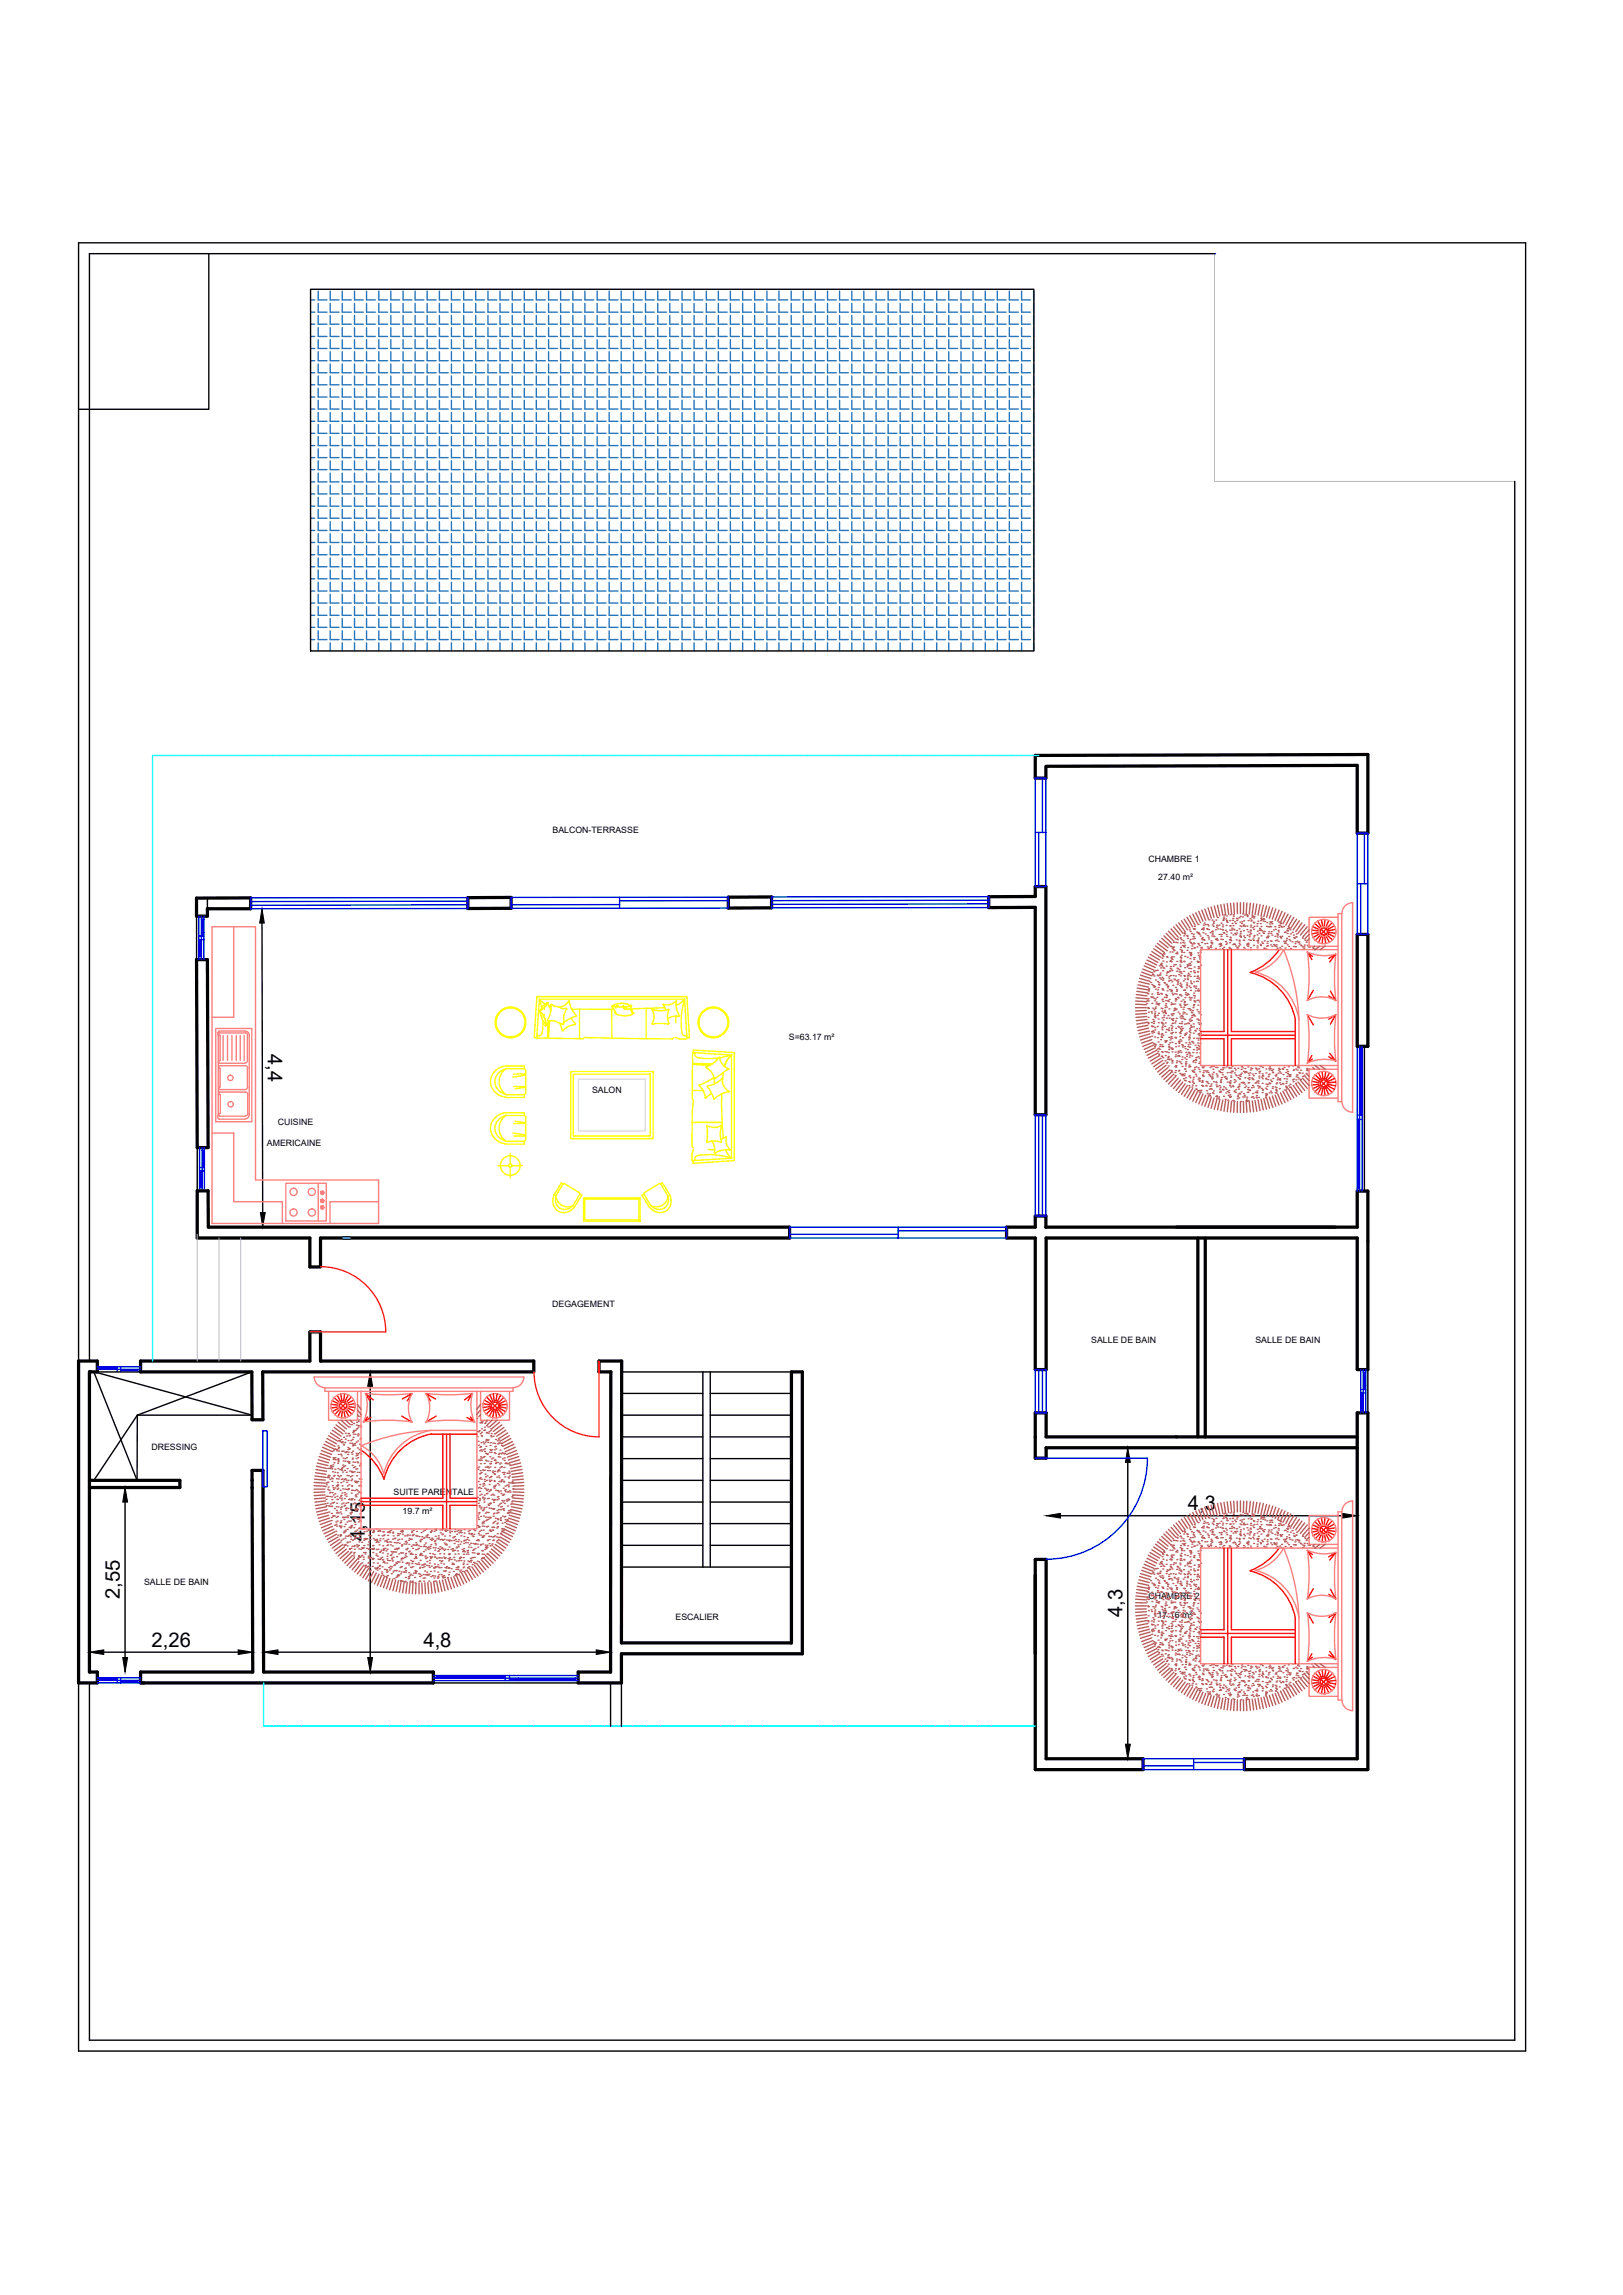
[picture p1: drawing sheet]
<svg xmlns="http://www.w3.org/2000/svg" width="297mm" height="420mm" viewBox="0 0 297 420" stroke-linecap="round" stroke-linejoin="round" font-family="sans-serif">
<defs><g id="words">
<g font-size="3.7">
<text x="49" y="193" transform="rotate(90 49 193)">4,4</text>
<text x="217.4" y="276.5">4,3</text>
<text x="66.7" y="282.2" transform="rotate(-90 66.7 282.2)">4,15</text>
<text x="21.9" y="292.8" transform="rotate(-90 21.9 292.8)">2,55</text>
<text x="205.4" y="296" transform="rotate(-90 205.4 296)">4,3</text>
<text x="27.8" y="301.5">2,26</text>
<text x="77.5" y="301.5">4,8</text>
</g>
<g font-size="1.6">
<text x="101.1" y="152.4">BALCON-TERRASSE</text>
<text x="210.2" y="157.8">CHAMBRE 1</text>
<text x="212" y="161.2">27.40 m²</text>
<text x="144.4" y="190.5">S=63.17 m²</text>
<text x="108.4" y="200.1">SALON</text>
<text x="48.8" y="209.9">AMERICAINE</text>
<text x="50.8" y="206">CUISINE</text>
<text x="101.1" y="239.2">DEGAGEMENT</text>
<text x="199.7" y="245.8">SALLE DE BAIN</text>
<text x="229.8" y="245.8">SALLE DE BAIN</text>
<text x="27.7" y="265.5">DRESSING</text>
<text x="72" y="273.7">SUITE PARENTALE</text>
<text x="73.7" y="277.1">19.7 m²</text>
<text x="26.4" y="290.2">SALLE DE BAIN</text>
<text x="210.2" y="292.8">CHAMBRE 2</text>
<text x="123.6" y="296.6">ESCALIER</text>
<text x="211.9" y="296.2">17.16 m²</text>
</g>
</g></defs>
<path d="M222.3 46.4v41.7h54.9M36.1 226v23.2M40.1 226.7v22.5M44.1 226.7v22.5" fill="none" stroke="#bababa" stroke-width=".18"/>
<path d="M36 167.7v8M249.7 191.6v26.5M36.1 210.1v7.9M16.4 250.9l29.7 8.2h-21v11.9l-7.9-19.8M17.8 251.2h7.9M46.1 251.2l-21 7.9-7.9 11.9" fill="none" stroke="#000" stroke-width=".25"/>
<!-- layer: MURS -->
<g fill="none" stroke="#000" stroke-width=".59">
<path d="M189.5 138.3l60.8-.2v14.4h-1.9v-12.4l-57 .2v2.2h-1.9zM36 164.4h9.9v2h-7.9v1.3h-2zM36 175.7h2l.1 34.4h-2zM85.6 164.3h7.9v2h-7.9zM133.3 164.3l7.9-.1v2h-7.9zM181 164.2l8.5-.1v-1.8h1.9v41.8h-1.9v-38l-8.5 .1zM248.4 171.1h1.9v20.5h-1.9zM36.1 218h2v6.7h106.4v2h-85.8v5.2h-2v-5.2h-20.6zM184.2 224.7h5.3v-2.1h1.9v2.1h57v-6.6h1.9v32.6h-1.9v-24h-56.9v24h-2v-24h-5.3zM219.2 226.7v36.4M220.6 226.7v36.4M14.4 249.2h3.4v2h-1.4v54.9h1.4v2h-3.4z"/>
<path d="M25.7 249.2h31v-5.4h2v5.4h39v2h-49.6v8.7h-2v-8.7h-20.4zM109.6 249.2h4.2l-.1 51.6h31.2v-49.6h1.9v51.6h-33.1v5.3h-7.9v-2h5.9l.1-54.9h-2.2zM248.4 258.7h1.9v65.3h-22.6v-2h20.7zM16.4 271h16.5v1.3h-16.5M46.1 269.2h2l.1 36.9h31.1v2h-53.6v-2h20.6zM46.1 271h.1M46.1 272.3h.1M248.4 263.1h-56.9v-4.4h-2v8.3h2v-2h56.9M189.5 285.5h2v36.5h17.7v2h-19.7z"/>
</g>
<g fill="none" stroke="#00f" stroke-width=".25">
<path d="M222.3 46.4h.1M189.5 142.5h1.9v19.8h-1.9zM189.5 152.4h1.9M190.1 152.4v9.9M190.8 142.5v9.9M248.4 152.5h1.9v18.6h-1.9zM249.7 152.5v9.3M36.4 167.7v8M36.4 172h.9M36.4 175.1h.5M36.4 171.4h.9M36.6 172v3.1"/>
<path d="M36.9 167.7v8M36.9 168.3h.4M37.1 168.3v3.1M37.3 167.7v8M45.9 164.4l39.7-.1v2l-39.7 .1zM85.6 165l-39.7 .1M85.6 165.7h-39.7M93.5 164.3h39.8v1.9l-39.8 .1zM113.4 165.6l-19.9 .1M113.4 164.3v1.9M133.3 164.9h-19.9M141.2 164.2h39.8v2h-39.8z"/>
<path d="M181 164.8l-39.8 .1M181 165.5l-39.8 .1M248.4 161.8h1.9M249 161.8v9.3M248.4 191.6v26.5M248.8 191.6v26.5M248.8 192.1h.5M249.1 192.1v12M249.3 191.6v26.5M36.5 210.1v7.9M36.5 214.4h.9M36.5 213.7h.9"/>
<path d="M36.7 214.4v3.1M37 210.1v7.9M37 210.6h.4M37.2 210.6v3.1M37.4 210.1v7.9M189.5 204.1h1.9v18.5h-1.9zM190.1 204.1v18.5M190.8 204.1v18.5M248.4 217.5h.4M248.4 204.9h.9M248.4 204.1h.9M248.6 204.9v12.6"/>
<path d="M144.5 224.7h39.7v2h-39.7zM144.5 226h19.9M164.4 225.3h19.8M164.4 224.7v2M17.8 250.7h7.9M17.8 250.2h7.9M18.3 250.2v.5M18.3 250.4h3.1M21.4 250.2v1M22.1 250.2v1M22.1 250.9h3.1M25.2 250.7v.5"/>
<path d="M189.5 250.7h2v8h-2zM190.1 250.7v8M190.8 250.7v8M249 250.7v8M249 255h1M249 258.1h.5M249 254.4h1M249.3 255v3.1M249.5 250.7v8M249.5 251.2h.5M249.8 251.2v3.2M250 250.7v8"/>
<path d="M48.1 262h.8v10.2h-.8zM189.5 267h20.5M210 266.9a18.5 18.5 0 0 1-18.5 18.6M17.8 307.6h7.9M17.8 307.2h7.9M17.8 308.1h7.9M18.3 307.2v.4M18.3 307.4h3.1M21.4 307.2v.9M22.1 307.2v.9M22.1 307.8h3.1M25.2 307.6v.5"/>
<path d="M79.3 307.2h26.5M79.3 307.7h26.5M79.3 306.7h26.5M79.9 306.7v.5M79.9 307h12.5M92.4 306.7v1M93.2 306.7v1M93.2 307.5h12.1M105.3 307.2v.5M209.2 322h18.5v2h-18.5zM209.2 323.3h9.3M218.5 322.7h9.2"/>
<path d="M218.5 322v2"/>
</g>
<!-- layer: MENUISERIE -->
<path d="M250.3 250.7v8" fill="none" stroke="#000" stroke-width=".25"/>
<!-- layer: Porte coulissante -->
<path d="M62.8 226.7h1.3" fill="none" stroke="#6edddd" stroke-width=".25"/>
<!-- layer: 0 -->
<g fill="none" stroke="#2776bb" stroke-width=".25">
<path d="M56.8 54.9h.8M56.8 57.2h.8M56.8 59.4h.8M58.2 53.3v1.6h1.6M58.2 55.5v1.7h1.6M58.2 57.7v1.7h1.6M58.2 60v1.6h1.6M60.4 53.3v1.6h1.6M60.4 55.5v1.7h1.6M60.4 57.7v1.7h1.6M60.4 60v1.6h1.6M62.6 53.3v1.6h1.7"/>
<path d="M62.6 55.5v1.7h1.7M62.6 57.7v1.7h1.7M62.6 60v1.6h1.7M64.9 53.3v1.6h1.6M64.9 55.5v1.7h1.6M64.9 57.7v1.7h1.6M64.9 60v1.6h1.6M67.1 53.3v1.6h1.6M67.1 55.5v1.7h1.6M67.1 57.7v1.7h1.6M67.1 60v1.6h1.6M69.3 53.3v1.6h1.6"/>
<path d="M69.3 55.5v1.7h1.6M69.3 57.7v1.7h1.6M69.3 60v1.6h1.6M71.5 53.3v1.6h1.6M71.5 55.5v1.7h1.6M71.5 57.7v1.7h1.6M71.5 60v1.6h1.6M73.8 53.3v1.6h1.6M73.8 55.5v1.7h1.6M73.8 57.7v1.7h1.6M73.8 60v1.6h1.6M76 53.3v1.6h1.6"/>
<path d="M76 55.5v1.7h1.6M76 57.7v1.7h1.6M76 60v1.6h1.6M78.2 53.3v1.6h1.6M78.2 55.5v1.7h1.6M78.2 57.7v1.7h1.6M78.2 60v1.6h1.6M80.4 53.3v1.6h1.6M80.4 55.5v1.7h1.6M80.4 57.7v1.7h1.6M80.4 60v1.6h1.6M82.6 53.3v1.6h1.6"/>
<path d="M82.6 55.5v1.7h1.6M82.6 57.7v1.7h1.6M82.6 60v1.6h1.6M84.9 53.3v1.6h1.6M84.9 55.5v1.7h1.6M84.9 57.7v1.7h1.6M84.9 60v1.6h1.6M87.1 53.3v1.6h1.6M87.1 55.5v1.7h1.6M87.1 57.7v1.7h1.6M87.1 60v1.6h1.6M89.3 53.3v1.6h1.6"/>
<path d="M89.3 55.5v1.7h1.6M89.3 57.7v1.7h1.6M89.3 60v1.6h1.6M91.5 53.3v1.6h1.6M91.5 55.5v1.7h1.6M91.5 57.7v1.7h1.6M91.5 60v1.6h1.6M93.8 53.3v1.6h1.6M93.8 55.5v1.7h1.6M93.8 57.7v1.7h1.6M93.8 60v1.6h1.6M96 53.3v1.6h1.6"/>
<path d="M96 55.5v1.7h1.6M96 57.7v1.7h1.6M96 60v1.6h1.6M98.2 53.3v1.6h1.6M98.2 55.5v1.7h1.6M98.2 57.7v1.7h1.6M98.2 60v1.6h1.6M100.4 53.3v1.6h1.6M100.4 55.5v1.7h1.6M100.4 57.7v1.7h1.6M100.4 60v1.6h1.6M102.6 53.3v1.6h1.6"/>
<path d="M102.6 55.5v1.7h1.6M102.6 57.7v1.7h1.6M102.6 60v1.6h1.6M104.8 53.3v1.6h1.7M104.8 55.5v1.7h1.7M104.8 57.7v1.7h1.7M104.8 60v1.6h1.7M107 53.3v1.6h1.7M107 55.5v1.7h1.7M107 57.7v1.7h1.7M107 60v1.6h1.7M109.3 53.3v1.6h1.6"/>
<path d="M109.3 55.5v1.7h1.6M109.3 57.7v1.7h1.6M109.3 60v1.6h1.6M111.5 53.3v1.6h1.6M111.5 55.5v1.7h1.6M111.5 57.7v1.7h1.6M111.5 60v1.6h1.6M113.7 53.3v1.6h1.6M113.7 55.5v1.7h1.6M113.7 57.7v1.7h1.6M113.7 60v1.6h1.6M115.9 53.3v1.6h1.6"/>
<path d="M115.9 55.5v1.7h1.6M115.9 57.7v1.7h1.6M115.9 60v1.6h1.6M118.1 53.3v1.6h1.6M118.1 55.5v1.7h1.6M118.1 57.7v1.7h1.6M118.1 60v1.6h1.6M120.4 53.3v1.6h1.6M120.4 55.5v1.7h1.6M120.4 57.7v1.7h1.6M120.4 60v1.6h1.6M122.6 53.3v1.6h1.6"/>
<path d="M122.6 55.5v1.7h1.6M122.6 57.7v1.7h1.6M122.6 60v1.6h1.6M124.8 53.3v1.6h1.6M124.8 55.5v1.7h1.6M124.8 57.7v1.7h1.6M124.8 60v1.6h1.6M127 53.3v1.6h1.6M127 55.5v1.7h1.6M127 57.7v1.7h1.6M127 60v1.6h1.6M129.3 53.3v1.6h1.6"/>
<path d="M129.3 55.5v1.7h1.6M129.3 57.7v1.7h1.6M129.3 60v1.6h1.6M131.5 53.3v1.6h1.6M131.5 55.5v1.7h1.6M131.5 57.7v1.7h1.6M131.5 60v1.6h1.6M133.7 53.3v1.6h1.6M133.7 55.5v1.7h1.6M133.7 57.7v1.7h1.6M133.7 60v1.6h1.6M135.9 53.3v1.6h1.6"/>
<path d="M135.9 55.5v1.7h1.6M135.9 57.7v1.7h1.6M135.9 60v1.6h1.6M138.1 53.3v1.6h1.6M138.1 55.5v1.7h1.6M138.1 57.7v1.7h1.6M138.1 60v1.6h1.6M140.4 53.3v1.6h1.6M140.4 55.5v1.7h1.6M140.4 57.7v1.7h1.6M140.4 60v1.6h1.6M142.6 53.3v1.6h1.6"/>
<path d="M142.6 55.5v1.7h1.6M142.6 57.7v1.7h1.6M142.6 60v1.6h1.6M144.8 53.3v1.6h1.6M144.8 55.5v1.7h1.6M144.8 57.7v1.7h1.6M144.8 60v1.6h1.6M147 53.3v1.6h1.6M147 55.5v1.7h1.6M147 57.7v1.7h1.6M147 60v1.6h1.6M149.2 53.3v1.6h1.7"/>
<path d="M149.2 55.5v1.7h1.7M149.2 57.7v1.7h1.7M149.2 60v1.6h1.7M151.5 53.3v1.6h1.6M151.5 55.5v1.7h1.6M151.5 57.7v1.7h1.6M151.5 60v1.6h1.6M153.7 53.3v1.6h1.6M153.7 55.5v1.7h1.6M153.7 57.7v1.7h1.6M153.7 60v1.6h1.6M155.9 53.3v1.6h1.6"/>
<path d="M155.9 55.5v1.7h1.6M155.9 57.7v1.7h1.6M155.9 60v1.6h1.6M158.1 53.3v1.6h1.6M158.1 55.5v1.7h1.6M158.1 57.7v1.7h1.6M158.1 60v1.6h1.6M160.3 53.3v1.6h1.7M160.3 55.5v1.7h1.7M160.3 57.7v1.7h1.7M160.3 60v1.6h1.7M162.5 53.3v1.6h1.7"/>
<path d="M162.5 55.5v1.7h1.7M162.5 57.7v1.7h1.7M162.5 60v1.6h1.7M164.7 53.3v1.6h1.7M164.7 55.5v1.7h1.7M164.7 57.7v1.7h1.7M164.7 60v1.6h1.7M167 53.3v1.6h1.6M167 55.5v1.7h1.6M167 57.7v1.7h1.6M167 60v1.6h1.6M169.2 53.3v1.6h1.6"/>
<path d="M169.2 55.5v1.7h1.6M169.2 57.7v1.7h1.6M169.2 60v1.6h1.6M171.4 53.3v1.6h1.6M171.4 55.5v1.7h1.6M171.4 57.7v1.7h1.6M171.4 60v1.6h1.6M173.6 53.3v1.6h1.6M173.6 55.5v1.7h1.6M173.6 57.7v1.7h1.6M173.6 60v1.6h1.6M175.9 53.3v1.6h1.6"/>
<path d="M175.9 55.5v1.7h1.6M175.9 57.7v1.7h1.6M175.9 60v1.6h1.6M178.1 53.3v1.6h1.6M178.1 55.5v1.7h1.6M178.1 57.7v1.7h1.6M178.1 60v1.6h1.6M180.3 53.3v1.6h1.6M180.3 55.5v1.7h1.6M180.3 57.7v1.7h1.6M180.3 60v1.6h1.6M182.5 53.3v1.6h1.6"/>
<path d="M182.5 55.5v1.7h1.6M182.5 57.7v1.7h1.6M182.5 60v1.6h1.6M184.7 53.3v1.6h1.7M184.7 55.5v1.7h1.7M184.7 57.7v1.7h1.7M184.7 60v1.6h1.7M187 53.3v1.6h1.6M187 55.5v1.7h1.6M187 57.7v1.7h1.6M187 60v1.6h1.6M189.2 54.9h.1"/>
<path d="M189.2 57.2h.1M189.2 59.4h.1M189.2 53.3v1.6M189.2 55.5v1.7M189.2 57.7v1.7M189.2 60v1.6M56.8 61.6h.8M56.8 63.8h.8M56.8 66h.8M56.8 68.2h.8M56.8 70.4h.8M56.8 72.7h.8"/>
<path d="M56.8 74.9h.8M56.8 77.1h.8M56.8 79.3h.8M58.2 62.2v1.6h1.6M58.2 64.4v1.6h1.6M58.2 66.6v1.6h1.6M58.2 68.8v1.6h1.6M58.2 71.1v1.6h1.6M58.2 73.3v1.6h1.6M58.2 75.5v1.6h1.6M58.2 77.7v1.6h1.6M58.2 79.9v1.7h1.6"/>
<path d="M60.4 62.2v1.6h1.6M60.4 64.4v1.6h1.6M60.4 66.6v1.6h1.6M60.4 68.8v1.6h1.6M60.4 71.1v1.6h1.6M60.4 73.3v1.6h1.6M60.4 75.5v1.6h1.6M60.4 77.7v1.6h1.6M60.4 79.9v1.7h1.6M62.6 62.2v1.6h1.7M62.6 64.4v1.6h1.7M62.6 66.6v1.6h1.7"/>
<path d="M62.6 68.8v1.6h1.7M62.6 71.1v1.6h1.7M62.6 73.3v1.6h1.7M62.6 75.5v1.6h1.7M62.6 77.7v1.6h1.7M62.6 79.9v1.7h1.7M64.9 62.2v1.6h1.6M64.9 64.4v1.6h1.6M64.9 66.6v1.6h1.6M64.9 68.8v1.6h1.6M64.9 71.1v1.6h1.6M64.9 73.3v1.6h1.6"/>
<path d="M64.9 75.5v1.6h1.6M64.9 77.7v1.6h1.6M64.9 79.9v1.7h1.6M67.1 62.2v1.6h1.6M67.1 64.4v1.6h1.6M67.1 66.6v1.6h1.6M67.1 68.8v1.6h1.6M67.1 71.1v1.6h1.6M67.1 73.3v1.6h1.6M67.1 75.5v1.6h1.6M67.1 77.7v1.6h1.6M67.1 79.9v1.7h1.6"/>
<path d="M69.3 62.2v1.6h1.6M69.3 64.4v1.6h1.6M69.3 66.6v1.6h1.6M69.3 68.8v1.6h1.6M69.3 71.1v1.6h1.6M69.3 73.3v1.6h1.6M69.3 75.5v1.6h1.6M69.3 77.7v1.6h1.6M69.3 79.9v1.7h1.6M71.5 62.2v1.6h1.6M71.5 64.4v1.6h1.6M71.5 66.6v1.6h1.6"/>
<path d="M71.5 68.8v1.6h1.6M71.5 71.1v1.6h1.6M71.5 73.3v1.6h1.6M71.5 75.5v1.6h1.6M71.5 77.7v1.6h1.6M71.5 79.9v1.7h1.6M73.8 62.2v1.6h1.6M73.8 64.4v1.6h1.6M73.8 66.6v1.6h1.6M73.8 68.8v1.6h1.6M73.8 71.1v1.6h1.6M73.8 73.3v1.6h1.6"/>
<path d="M73.8 75.5v1.6h1.6M73.8 77.7v1.6h1.6M73.8 79.9v1.7h1.6M76 62.2v1.6h1.6M76 64.4v1.6h1.6M76 66.6v1.6h1.6M76 68.8v1.6h1.6M76 71.1v1.6h1.6M76 73.3v1.6h1.6M76 75.5v1.6h1.6M76 77.7v1.6h1.6M76 79.9v1.7h1.6"/>
<path d="M78.2 62.2v1.6h1.6M78.2 64.4v1.6h1.6M78.2 66.6v1.6h1.6M78.2 68.8v1.6h1.6M78.2 71.1v1.6h1.6M78.2 73.3v1.6h1.6M78.2 75.5v1.6h1.6M78.2 77.7v1.6h1.6M78.2 79.9v1.7h1.6M80.4 62.2v1.6h1.6M80.4 64.4v1.6h1.6M80.4 66.6v1.6h1.6"/>
<path d="M80.4 68.8v1.6h1.6M80.4 71.1v1.6h1.6M80.4 73.3v1.6h1.6M80.4 75.5v1.6h1.6M80.4 77.7v1.6h1.6M80.4 79.9v1.7h1.6M82.6 62.2v1.6h1.6M82.6 64.4v1.6h1.6M82.6 66.6v1.6h1.6M82.6 68.8v1.6h1.6M82.6 71.1v1.6h1.6M82.6 73.3v1.6h1.6"/>
<path d="M82.6 75.5v1.6h1.6M82.6 77.7v1.6h1.6M82.6 79.9v1.7h1.6M84.9 62.2v1.6h1.6M84.9 64.4v1.6h1.6M84.9 66.6v1.6h1.6M84.9 68.8v1.6h1.6M84.9 71.1v1.6h1.6M84.9 73.3v1.6h1.6M84.9 75.5v1.6h1.6M84.9 77.7v1.6h1.6M84.9 79.9v1.7h1.6"/>
<path d="M87.1 62.2v1.6h1.6M87.1 64.4v1.6h1.6M87.1 66.6v1.6h1.6M87.1 68.8v1.6h1.6M87.1 71.1v1.6h1.6M87.1 73.3v1.6h1.6M87.1 75.5v1.6h1.6M87.1 77.7v1.6h1.6M87.1 79.9v1.7h1.6M89.3 62.2v1.6h1.6M89.3 64.4v1.6h1.6M89.3 66.6v1.6h1.6"/>
<path d="M89.3 68.8v1.6h1.6M89.3 71.1v1.6h1.6M89.3 73.3v1.6h1.6M89.3 75.5v1.6h1.6M89.3 77.7v1.6h1.6M89.3 79.9v1.7h1.6M91.5 62.2v1.6h1.6M91.5 64.4v1.6h1.6M91.5 66.6v1.6h1.6M91.5 68.8v1.6h1.6M91.5 71.1v1.6h1.6M91.5 73.3v1.6h1.6"/>
<path d="M91.5 75.5v1.6h1.6M91.5 77.7v1.6h1.6M91.5 79.9v1.7h1.6M93.8 62.2v1.6h1.6M93.8 64.4v1.6h1.6M93.8 66.6v1.6h1.6M93.8 68.8v1.6h1.6M93.8 71.1v1.6h1.6M93.8 73.3v1.6h1.6M93.8 75.5v1.6h1.6M93.8 77.7v1.6h1.6M93.8 79.9v1.7h1.6"/>
<path d="M96 62.2v1.6h1.6M96 64.4v1.6h1.6M96 66.6v1.6h1.6M96 68.8v1.6h1.6M96 71.1v1.6h1.6M96 73.3v1.6h1.6M96 75.5v1.6h1.6M96 77.7v1.6h1.6M96 79.9v1.7h1.6M98.2 62.2v1.6h1.6M98.2 64.4v1.6h1.6M98.2 66.6v1.6h1.6"/>
<path d="M98.2 68.8v1.6h1.6M98.2 71.1v1.6h1.6M98.2 73.3v1.6h1.6M98.2 75.5v1.6h1.6M98.2 77.7v1.6h1.6M98.2 79.9v1.7h1.6M100.4 62.2v1.6h1.6M100.4 64.4v1.6h1.6M100.4 66.6v1.6h1.6M100.4 68.8v1.6h1.6M100.4 71.1v1.6h1.6M100.4 73.3v1.6h1.6"/>
<path d="M100.4 75.5v1.6h1.6M100.4 77.7v1.6h1.6M100.4 79.9v1.7h1.6M102.6 62.2v1.6h1.6M102.6 64.4v1.6h1.6M102.6 66.6v1.6h1.6M102.6 68.8v1.6h1.6M102.6 71.1v1.6h1.6M102.6 73.3v1.6h1.6M102.6 75.5v1.6h1.6M102.6 77.7v1.6h1.6M102.6 79.9v1.7h1.6"/>
<path d="M104.8 62.2v1.6h1.7M104.8 64.4v1.6h1.7M104.8 66.6v1.6h1.7M104.8 68.8v1.6h1.7M104.8 71.1v1.6h1.7M104.8 73.3v1.6h1.7M104.8 75.5v1.6h1.7M104.8 77.7v1.6h1.7M104.8 79.9v1.7h1.7M107 62.2v1.6h1.7M107 64.4v1.6h1.7M107 66.6v1.6h1.7"/>
<path d="M107 68.8v1.6h1.7M107 71.1v1.6h1.7M107 73.3v1.6h1.7M107 75.5v1.6h1.7M107 77.7v1.6h1.7M107 79.9v1.7h1.7M109.3 62.2v1.6h1.6M109.3 64.4v1.6h1.6M109.3 66.6v1.6h1.6M109.3 68.8v1.6h1.6M109.3 71.1v1.6h1.6M109.3 73.3v1.6h1.6"/>
<path d="M109.3 75.5v1.6h1.6M109.3 77.7v1.6h1.6M109.3 79.9v1.7h1.6M111.5 62.2v1.6h1.6M111.5 64.4v1.6h1.6M111.5 66.6v1.6h1.6M111.5 68.8v1.6h1.6M111.5 71.1v1.6h1.6M111.5 73.3v1.6h1.6M111.5 75.5v1.6h1.6M111.5 77.7v1.6h1.6M111.5 79.9v1.7h1.6"/>
<path d="M113.7 62.2v1.6h1.6M113.7 64.4v1.6h1.6M113.7 66.6v1.6h1.6M113.7 68.8v1.6h1.6M113.7 71.1v1.6h1.6M113.7 73.3v1.6h1.6M113.7 75.5v1.6h1.6M113.7 77.7v1.6h1.6M113.7 79.9v1.7h1.6M115.9 62.2v1.6h1.6M115.9 64.4v1.6h1.6M115.9 66.6v1.6h1.6"/>
<path d="M115.9 68.8v1.6h1.6M115.9 71.1v1.6h1.6M115.9 73.3v1.6h1.6M115.9 75.5v1.6h1.6M115.9 77.7v1.6h1.6M115.9 79.9v1.7h1.6M118.1 62.2v1.6h1.6M118.1 64.4v1.6h1.6M118.1 66.6v1.6h1.6M118.1 68.8v1.6h1.6M118.1 71.1v1.6h1.6M118.1 73.3v1.6h1.6"/>
<path d="M118.1 75.5v1.6h1.6M118.1 77.7v1.6h1.6M118.1 79.9v1.7h1.6M120.4 62.2v1.6h1.6M120.4 64.4v1.6h1.6M120.4 66.6v1.6h1.6M120.4 68.8v1.6h1.6M120.4 71.1v1.6h1.6M120.4 73.3v1.6h1.6M120.4 75.5v1.6h1.6M120.4 77.7v1.6h1.6M120.4 79.9v1.7h1.6"/>
<path d="M122.6 62.2v1.6h1.6M122.6 64.4v1.6h1.6M122.6 66.6v1.6h1.6M122.6 68.8v1.6h1.6M122.6 71.1v1.6h1.6M122.6 73.3v1.6h1.6M122.6 75.5v1.6h1.6M122.6 77.7v1.6h1.6M122.6 79.9v1.7h1.6M124.8 62.2v1.6h1.6M124.8 64.4v1.6h1.6M124.8 66.6v1.6h1.6"/>
<path d="M124.8 68.8v1.6h1.6M124.8 71.1v1.6h1.6M124.8 73.3v1.6h1.6M124.8 75.5v1.6h1.6M124.8 77.7v1.6h1.6M124.8 79.9v1.7h1.6M127 62.2v1.6h1.6M127 64.4v1.6h1.6M127 66.6v1.6h1.6M127 68.8v1.6h1.6M127 71.1v1.6h1.6M127 73.3v1.6h1.6"/>
<path d="M127 75.5v1.6h1.6M127 77.7v1.6h1.6M127 79.9v1.7h1.6M129.3 62.2v1.6h1.6M129.3 64.4v1.6h1.6M129.3 66.6v1.6h1.6M129.3 68.8v1.6h1.6M129.3 71.1v1.6h1.6M129.3 73.3v1.6h1.6M129.3 75.5v1.6h1.6M129.3 77.7v1.6h1.6M129.3 79.9v1.7h1.6"/>
<path d="M131.5 62.2v1.6h1.6M131.5 64.4v1.6h1.6M131.5 66.6v1.6h1.6M131.5 68.8v1.6h1.6M131.5 71.1v1.6h1.6M131.5 73.3v1.6h1.6M131.5 75.5v1.6h1.6M131.5 77.7v1.6h1.6M131.5 79.9v1.7h1.6M133.7 62.2v1.6h1.6M133.7 64.4v1.6h1.6M133.7 66.6v1.6h1.6"/>
<path d="M133.7 68.8v1.6h1.6M133.7 71.1v1.6h1.6M133.7 73.3v1.6h1.6M133.7 75.5v1.6h1.6M133.7 77.7v1.6h1.6M133.7 79.9v1.7h1.6M135.9 62.2v1.6h1.6M135.9 64.4v1.6h1.6M135.9 66.6v1.6h1.6M135.9 68.8v1.6h1.6M135.9 71.1v1.6h1.6M135.9 73.3v1.6h1.6"/>
<path d="M135.9 75.5v1.6h1.6M135.9 77.7v1.6h1.6M135.9 79.9v1.7h1.6M138.1 62.2v1.6h1.6M138.1 64.4v1.6h1.6M138.1 66.6v1.6h1.6M138.1 68.8v1.6h1.6M138.1 71.1v1.6h1.6M138.1 73.3v1.6h1.6M138.1 75.5v1.6h1.6M138.1 77.7v1.6h1.6M138.1 79.9v1.7h1.6"/>
<path d="M140.4 62.2v1.6h1.6M140.4 64.4v1.6h1.6M140.4 66.6v1.6h1.6M140.4 68.8v1.6h1.6M140.4 71.1v1.6h1.6M140.4 73.3v1.6h1.6M140.4 75.5v1.6h1.6M140.4 77.7v1.6h1.6M140.4 79.9v1.7h1.6M142.6 62.2v1.6h1.6M142.6 64.4v1.6h1.6M142.6 66.6v1.6h1.6"/>
<path d="M142.6 68.8v1.6h1.6M142.6 71.1v1.6h1.6M142.6 73.3v1.6h1.6M142.6 75.5v1.6h1.6M142.6 77.7v1.6h1.6M142.6 79.9v1.7h1.6M144.8 62.2v1.6h1.6M144.8 64.4v1.6h1.6M144.8 66.6v1.6h1.6M144.8 68.8v1.6h1.6M144.8 71.1v1.6h1.6M144.8 73.3v1.6h1.6"/>
<path d="M144.8 75.5v1.6h1.6M144.8 77.7v1.6h1.6M144.8 79.9v1.7h1.6M147 62.2v1.6h1.6M147 64.4v1.6h1.6M147 66.6v1.6h1.6M147 68.8v1.6h1.6M147 71.1v1.6h1.6M147 73.3v1.6h1.6M147 75.5v1.6h1.6M147 77.7v1.6h1.6M147 79.9v1.7h1.6"/>
<path d="M149.2 62.2v1.6h1.7M149.2 64.4v1.6h1.7M149.2 66.6v1.6h1.7M149.2 68.8v1.6h1.7M149.2 71.1v1.6h1.7M149.2 73.3v1.6h1.7M149.2 75.5v1.6h1.7M149.2 77.7v1.6h1.7M149.2 79.9v1.7h1.7M151.5 62.2v1.6h1.6M151.5 64.4v1.6h1.6M151.5 66.6v1.6h1.6"/>
<path d="M151.5 68.8v1.6h1.6M151.5 71.1v1.6h1.6M151.5 73.3v1.6h1.6M151.5 75.5v1.6h1.6M151.5 77.7v1.6h1.6M151.5 79.9v1.7h1.6M153.7 62.2v1.6h1.6M153.7 64.4v1.6h1.6M153.7 66.6v1.6h1.6M153.7 68.8v1.6h1.6M153.7 71.1v1.6h1.6M153.7 73.3v1.6h1.6"/>
<path d="M153.7 75.5v1.6h1.6M153.7 77.7v1.6h1.6M153.7 79.9v1.7h1.6M155.9 62.2v1.6h1.6M155.9 64.4v1.6h1.6M155.9 66.6v1.6h1.6M155.9 68.8v1.6h1.6M155.9 71.1v1.6h1.6M155.9 73.3v1.6h1.6M155.9 75.5v1.6h1.6M155.9 77.7v1.6h1.6M155.9 79.9v1.7h1.6"/>
<path d="M158.1 62.2v1.6h1.6M158.1 64.4v1.6h1.6M158.1 66.6v1.6h1.6M158.1 68.8v1.6h1.6M158.1 71.1v1.6h1.6M158.1 73.3v1.6h1.6M158.1 75.5v1.6h1.6M158.1 77.7v1.6h1.6M158.1 79.9v1.7h1.6M160.3 62.2v1.6h1.7M160.3 64.4v1.6h1.7M160.3 66.6v1.6h1.7"/>
<path d="M160.3 68.8v1.6h1.7M160.3 71.1v1.6h1.7M160.3 73.3v1.6h1.7M160.3 75.5v1.6h1.7M160.3 77.7v1.6h1.7M160.3 79.9v1.7h1.7M162.5 62.2v1.6h1.7M162.5 64.4v1.6h1.7M162.5 66.6v1.6h1.7M162.5 68.8v1.6h1.7M162.5 71.1v1.6h1.7M162.5 73.3v1.6h1.7"/>
<path d="M162.5 75.5v1.6h1.7M162.5 77.7v1.6h1.7M162.5 79.9v1.7h1.7M164.7 62.2v1.6h1.7M164.7 64.4v1.6h1.7M164.7 66.6v1.6h1.7M164.7 68.8v1.6h1.7M164.7 71.1v1.6h1.7M164.7 73.3v1.6h1.7M164.7 75.5v1.6h1.7M164.7 77.7v1.6h1.7M164.7 79.9v1.7h1.7"/>
<path d="M167 62.2v1.6h1.6M167 64.4v1.6h1.6M167 66.6v1.6h1.6M167 68.8v1.6h1.6M167 71.1v1.6h1.6M167 73.3v1.6h1.6M167 75.5v1.6h1.6M167 77.7v1.6h1.6M167 79.9v1.7h1.6M169.2 62.2v1.6h1.6M169.2 64.4v1.6h1.6M169.2 66.6v1.6h1.6"/>
<path d="M169.2 68.8v1.6h1.6M169.2 71.1v1.6h1.6M169.2 73.3v1.6h1.6M169.2 75.5v1.6h1.6M169.2 77.7v1.6h1.6M169.2 79.9v1.7h1.6M171.4 62.2v1.6h1.6M171.4 64.4v1.6h1.6M171.4 66.6v1.6h1.6M171.4 68.8v1.6h1.6M171.4 71.1v1.6h1.6M171.4 73.3v1.6h1.6"/>
<path d="M171.4 75.5v1.6h1.6M171.4 77.7v1.6h1.6M171.4 79.9v1.7h1.6M173.6 62.2v1.6h1.6M173.6 64.4v1.6h1.6M173.6 66.6v1.6h1.6M173.6 68.8v1.6h1.6M173.6 71.1v1.6h1.6M173.6 73.3v1.6h1.6M173.6 75.5v1.6h1.6M173.6 77.7v1.6h1.6M173.6 79.9v1.7h1.6"/>
<path d="M175.9 62.2v1.6h1.6M175.9 64.4v1.6h1.6M175.9 66.6v1.6h1.6M175.9 68.8v1.6h1.6M175.9 71.1v1.6h1.6M175.9 73.3v1.6h1.6M175.9 75.5v1.6h1.6M175.9 77.7v1.6h1.6M175.9 79.9v1.7h1.6M178.1 62.2v1.6h1.6M178.1 64.4v1.6h1.6M178.1 66.6v1.6h1.6"/>
<path d="M178.1 68.8v1.6h1.6M178.1 71.1v1.6h1.6M178.1 73.3v1.6h1.6M178.1 75.5v1.6h1.6M178.1 77.7v1.6h1.6M178.1 79.9v1.7h1.6M180.3 62.2v1.6h1.6M180.3 64.4v1.6h1.6M180.3 66.6v1.6h1.6M180.3 68.8v1.6h1.6M180.3 71.1v1.6h1.6M180.3 73.3v1.6h1.6"/>
<path d="M180.3 75.5v1.6h1.6M180.3 77.7v1.6h1.6M180.3 79.9v1.7h1.6M182.5 62.2v1.6h1.6M182.5 64.4v1.6h1.6M182.5 66.6v1.6h1.6M182.5 68.8v1.6h1.6M182.5 71.1v1.6h1.6M182.5 73.3v1.6h1.6M182.5 75.5v1.6h1.6M182.5 77.7v1.6h1.6M182.5 79.9v1.7h1.6"/>
<path d="M184.7 62.2v1.6h1.7M184.7 64.4v1.6h1.7M184.7 66.6v1.6h1.7M184.7 68.8v1.6h1.7M184.7 71.1v1.6h1.7M184.7 73.3v1.6h1.7M184.7 75.5v1.6h1.7M184.7 77.7v1.6h1.7M184.7 79.9v1.7h1.7M187 62.2v1.6h1.6M187 64.4v1.6h1.6M187 66.6v1.6h1.6"/>
<path d="M187 68.8v1.6h1.6M187 71.1v1.6h1.6M187 73.3v1.6h1.6M187 75.5v1.6h1.6M187 77.7v1.6h1.6M187 79.9v1.7h1.6M189.2 61.6h.1M189.2 63.8h.1M189.2 66h.1M189.2 68.2h.1M189.2 70.4h.1M189.2 72.7h.1"/>
<path d="M189.2 74.9h.1M189.2 77.1h.1M189.2 79.3h.1M189.2 62.2v1.6M189.2 64.4v1.6M189.2 66.6v1.6M189.2 68.8v1.6M189.2 71.1v1.6M189.2 73.3v1.6M189.2 75.5v1.6M189.2 77.7v1.6M189.2 79.9v1.7"/>
<path d="M56.8 81.6h.8M56.8 83.8h.8M56.8 86h.8M56.8 88.2h.8M56.8 90.4h.8M56.8 92.7h.8M56.8 94.9h.8M56.8 97.1h.8M56.8 99.3h.8M58.2 82.2v1.6h1.6M58.2 84.4v1.6h1.6M58.2 86.6v1.6h1.6"/>
<path d="M58.2 88.8v1.6h1.6M58.2 91.1v1.6h1.6M58.2 93.3v1.6h1.6M58.2 95.5v1.6h1.6M58.2 97.7v1.6h1.6M58.2 99.9v1.7h1.6M60.4 82.2v1.6h1.6M60.4 84.4v1.6h1.6M60.4 86.6v1.6h1.6M60.4 88.8v1.6h1.6M60.4 91.1v1.6h1.6M60.4 93.3v1.6h1.6"/>
<path d="M60.4 95.5v1.6h1.6M60.4 97.7v1.6h1.6M60.4 99.9v1.7h1.6M62.6 82.2v1.6h1.7M62.6 84.4v1.6h1.7M62.6 86.6v1.6h1.7M62.6 88.8v1.6h1.7M62.6 91.1v1.6h1.7M62.6 93.3v1.6h1.7M62.6 95.5v1.6h1.7M62.6 97.7v1.6h1.7M62.6 99.9v1.7h1.7"/>
<path d="M64.9 82.2v1.6h1.6M64.9 84.4v1.6h1.6M64.9 86.6v1.6h1.6M64.9 88.8v1.6h1.6M64.9 91.1v1.6h1.6M64.9 93.3v1.6h1.6M64.9 95.5v1.6h1.6M64.9 97.7v1.6h1.6M64.9 99.9v1.7h1.6M67.1 82.2v1.6h1.6M67.1 84.4v1.6h1.6M67.1 86.6v1.6h1.6"/>
<path d="M67.1 88.8v1.6h1.6M67.1 91.1v1.6h1.6M67.1 93.3v1.6h1.6M67.1 95.5v1.6h1.6M67.1 97.7v1.6h1.6M67.1 99.9v1.7h1.6M69.3 82.2v1.6h1.6M69.3 84.4v1.6h1.6M69.3 86.6v1.6h1.6M69.3 88.8v1.6h1.6M69.3 91.1v1.6h1.6M69.3 93.3v1.6h1.6"/>
<path d="M69.3 95.5v1.6h1.6M69.3 97.7v1.6h1.6M69.3 99.9v1.7h1.6M71.5 82.2v1.6h1.6M71.5 84.4v1.6h1.6M71.5 86.6v1.6h1.6M71.5 88.8v1.6h1.6M71.5 91.1v1.6h1.6M71.5 93.3v1.6h1.6M71.5 95.5v1.6h1.6M71.5 97.7v1.6h1.6M71.5 99.9v1.7h1.6"/>
<path d="M73.8 82.2v1.6h1.6M73.8 84.4v1.6h1.6M73.8 86.6v1.6h1.6M73.8 88.8v1.6h1.6M73.8 91.1v1.6h1.6M73.8 93.3v1.6h1.6M73.8 95.5v1.6h1.6M73.8 97.7v1.6h1.6M73.8 99.9v1.7h1.6M76 82.2v1.6h1.6M76 84.4v1.6h1.6M76 86.6v1.6h1.6"/>
<path d="M76 88.8v1.6h1.6M76 91.1v1.6h1.6M76 93.3v1.6h1.6M76 95.5v1.6h1.6M76 97.7v1.6h1.6M76 99.9v1.7h1.6M78.2 82.2v1.6h1.6M78.2 84.4v1.6h1.6M78.2 86.6v1.6h1.6M78.2 88.8v1.6h1.6M78.2 91.1v1.6h1.6M78.2 93.3v1.6h1.6"/>
<path d="M78.2 95.5v1.6h1.6M78.2 97.7v1.6h1.6M78.2 99.9v1.7h1.6M80.4 82.2v1.6h1.6M80.4 84.4v1.6h1.6M80.4 86.6v1.6h1.6M80.4 88.8v1.6h1.6M80.4 91.1v1.6h1.6M80.4 93.3v1.6h1.6M80.4 95.5v1.6h1.6M80.4 97.7v1.6h1.6M80.4 99.9v1.7h1.6"/>
<path d="M82.6 82.2v1.6h1.6M82.6 84.4v1.6h1.6M82.6 86.6v1.6h1.6M82.6 88.8v1.6h1.6M82.6 91.1v1.6h1.6M82.6 93.3v1.6h1.6M82.6 95.5v1.6h1.6M82.6 97.7v1.6h1.6M82.6 99.9v1.7h1.6M84.9 82.2v1.6h1.6M84.9 84.4v1.6h1.6M84.9 86.6v1.6h1.6"/>
<path d="M84.9 88.8v1.6h1.6M84.9 91.1v1.6h1.6M84.9 93.3v1.6h1.6M84.9 95.5v1.6h1.6M84.9 97.7v1.6h1.6M84.9 99.9v1.7h1.6M87.1 82.2v1.6h1.6M87.1 84.4v1.6h1.6M87.1 86.6v1.6h1.6M87.1 88.8v1.6h1.6M87.1 91.1v1.6h1.6M87.1 93.3v1.6h1.6"/>
<path d="M87.1 95.5v1.6h1.6M87.1 97.7v1.6h1.6M87.1 99.9v1.7h1.6M89.3 82.2v1.6h1.6M89.3 84.4v1.6h1.6M89.3 86.6v1.6h1.6M89.3 88.8v1.6h1.6M89.3 91.1v1.6h1.6M89.3 93.3v1.6h1.6M89.3 95.5v1.6h1.6M89.3 97.7v1.6h1.6M89.3 99.9v1.7h1.6"/>
<path d="M91.5 82.2v1.6h1.6M91.5 84.4v1.6h1.6M91.5 86.6v1.6h1.6M91.5 88.8v1.6h1.6M91.5 91.1v1.6h1.6M91.5 93.3v1.6h1.6M91.5 95.5v1.6h1.6M91.5 97.7v1.6h1.6M91.5 99.9v1.7h1.6M93.8 82.2v1.6h1.6M93.8 84.4v1.6h1.6M93.8 86.6v1.6h1.6"/>
<path d="M93.8 88.8v1.6h1.6M93.8 91.1v1.6h1.6M93.8 93.3v1.6h1.6M93.8 95.5v1.6h1.6M93.8 97.7v1.6h1.6M93.8 99.9v1.7h1.6M96 82.2v1.6h1.6M96 84.4v1.6h1.6M96 86.6v1.6h1.6M96 88.8v1.6h1.6M96 91.1v1.6h1.6M96 93.3v1.6h1.6"/>
<path d="M96 95.5v1.6h1.6M96 97.7v1.6h1.6M96 99.9v1.7h1.6M98.2 82.2v1.6h1.6M98.2 84.4v1.6h1.6M98.2 86.6v1.6h1.6M98.2 88.8v1.6h1.6M98.2 91.1v1.6h1.6M98.2 93.3v1.6h1.6M98.2 95.5v1.6h1.6M98.2 97.7v1.6h1.6M98.2 99.9v1.7h1.6"/>
<path d="M100.4 82.2v1.6h1.6M100.4 84.4v1.6h1.6M100.4 86.6v1.6h1.6M100.4 88.8v1.6h1.6M100.4 91.1v1.6h1.6M100.4 93.3v1.6h1.6M100.4 95.5v1.6h1.6M100.4 97.7v1.6h1.6M100.4 99.9v1.7h1.6M102.6 82.2v1.6h1.6M102.6 84.4v1.6h1.6M102.6 86.6v1.6h1.6"/>
<path d="M102.6 88.8v1.6h1.6M102.6 91.1v1.6h1.6M102.6 93.3v1.6h1.6M102.6 95.5v1.6h1.6M102.6 97.7v1.6h1.6M102.6 99.9v1.7h1.6M104.8 82.2v1.6h1.7M104.8 84.4v1.6h1.7M104.8 86.6v1.6h1.7M104.8 88.8v1.6h1.7M104.8 91.1v1.6h1.7M104.8 93.3v1.6h1.7"/>
<path d="M104.8 95.5v1.6h1.7M104.8 97.7v1.6h1.7M104.8 99.9v1.7h1.7M107 82.2v1.6h1.7M107 84.4v1.6h1.7M107 86.6v1.6h1.7M107 88.8v1.6h1.7M107 91.1v1.6h1.7M107 93.3v1.6h1.7M107 95.5v1.6h1.7M107 97.7v1.6h1.7M107 99.9v1.7h1.7"/>
<path d="M109.3 82.2v1.6h1.6M109.3 84.4v1.6h1.6M109.3 86.6v1.6h1.6M109.3 88.8v1.6h1.6M109.3 91.1v1.6h1.6M109.3 93.3v1.6h1.6M109.3 95.5v1.6h1.6M109.3 97.7v1.6h1.6M109.3 99.9v1.7h1.6M111.5 82.2v1.6h1.6M111.5 84.4v1.6h1.6M111.5 86.6v1.6h1.6"/>
<path d="M111.5 88.8v1.6h1.6M111.5 91.1v1.6h1.6M111.5 93.3v1.6h1.6M111.5 95.5v1.6h1.6M111.5 97.7v1.6h1.6M111.5 99.9v1.7h1.6M113.7 82.2v1.6h1.6M113.7 84.4v1.6h1.6M113.7 86.6v1.6h1.6M113.7 88.8v1.6h1.6M113.7 91.1v1.6h1.6M113.7 93.3v1.6h1.6"/>
<path d="M113.7 95.5v1.6h1.6M113.7 97.7v1.6h1.6M113.7 99.9v1.7h1.6M115.9 82.2v1.6h1.6M115.9 84.4v1.6h1.6M115.9 86.6v1.6h1.6M115.9 88.8v1.6h1.6M115.9 91.1v1.6h1.6M115.9 93.3v1.6h1.6M115.9 95.5v1.6h1.6M115.9 97.7v1.6h1.6M115.9 99.9v1.7h1.6"/>
<path d="M118.1 82.2v1.6h1.6M118.1 84.4v1.6h1.6M118.1 86.6v1.6h1.6M118.1 88.8v1.6h1.6M118.1 91.1v1.6h1.6M118.1 93.3v1.6h1.6M118.1 95.5v1.6h1.6M118.1 97.7v1.6h1.6M118.1 99.9v1.7h1.6M120.4 82.2v1.6h1.6M120.4 84.4v1.6h1.6M120.4 86.6v1.6h1.6"/>
<path d="M120.4 88.8v1.6h1.6M120.4 91.1v1.6h1.6M120.4 93.3v1.6h1.6M120.4 95.5v1.6h1.6M120.4 97.7v1.6h1.6M120.4 99.9v1.7h1.6M122.6 82.2v1.6h1.6M122.6 84.4v1.6h1.6M122.6 86.6v1.6h1.6M122.6 88.8v1.6h1.6M122.6 91.1v1.6h1.6M122.6 93.3v1.6h1.6"/>
<path d="M122.6 95.5v1.6h1.6M122.6 97.7v1.6h1.6M122.6 99.9v1.7h1.6M124.8 82.2v1.6h1.6M124.8 84.4v1.6h1.6M124.8 86.6v1.6h1.6M124.8 88.8v1.6h1.6M124.8 91.1v1.6h1.6M124.8 93.3v1.6h1.6M124.8 95.5v1.6h1.6M124.8 97.7v1.6h1.6M124.8 99.9v1.7h1.6"/>
<path d="M127 82.2v1.6h1.6M127 84.4v1.6h1.6M127 86.6v1.6h1.6M127 88.8v1.6h1.6M127 91.1v1.6h1.6M127 93.3v1.6h1.6M127 95.5v1.6h1.6M127 97.7v1.6h1.6M127 99.9v1.7h1.6M129.3 82.2v1.6h1.6M129.3 84.4v1.6h1.6M129.3 86.6v1.6h1.6"/>
<path d="M129.3 88.8v1.6h1.6M129.3 91.1v1.6h1.6M129.3 93.3v1.6h1.6M129.3 95.5v1.6h1.6M129.3 97.7v1.6h1.6M129.3 99.9v1.7h1.6M131.5 82.2v1.6h1.6M131.5 84.4v1.6h1.6M131.5 86.6v1.6h1.6M131.5 88.8v1.6h1.6M131.5 91.1v1.6h1.6M131.5 93.3v1.6h1.6"/>
<path d="M131.5 95.5v1.6h1.6M131.5 97.7v1.6h1.6M131.5 99.9v1.7h1.6M133.7 82.2v1.6h1.6M133.7 84.4v1.6h1.6M133.7 86.6v1.6h1.6M133.7 88.8v1.6h1.6M133.7 91.1v1.6h1.6M133.7 93.3v1.6h1.6M133.7 95.5v1.6h1.6M133.7 97.7v1.6h1.6M133.7 99.9v1.7h1.6"/>
<path d="M135.9 82.2v1.6h1.6M135.9 84.4v1.6h1.6M135.9 86.6v1.6h1.6M135.9 88.8v1.6h1.6M135.9 91.1v1.6h1.6M135.9 93.3v1.6h1.6M135.9 95.5v1.6h1.6M135.9 97.7v1.6h1.6M135.9 99.9v1.7h1.6M138.1 82.2v1.6h1.6M138.1 84.4v1.6h1.6M138.1 86.6v1.6h1.6"/>
<path d="M138.1 88.8v1.6h1.6M138.1 91.1v1.6h1.6M138.1 93.3v1.6h1.6M138.1 95.5v1.6h1.6M138.1 97.7v1.6h1.6M138.1 99.9v1.7h1.6M140.4 82.2v1.6h1.6M140.4 84.4v1.6h1.6M140.4 86.6v1.6h1.6M140.4 88.8v1.6h1.6M140.4 91.1v1.6h1.6M140.4 93.3v1.6h1.6"/>
<path d="M140.4 95.5v1.6h1.6M140.4 97.7v1.6h1.6M140.4 99.9v1.7h1.6M142.6 82.2v1.6h1.6M142.6 84.4v1.6h1.6M142.6 86.6v1.6h1.6M142.6 88.8v1.6h1.6M142.6 91.1v1.6h1.6M142.6 93.3v1.6h1.6M142.6 95.5v1.6h1.6M142.6 97.7v1.6h1.6M142.6 99.9v1.7h1.6"/>
<path d="M144.8 82.2v1.6h1.6M144.8 84.4v1.6h1.6M144.8 86.6v1.6h1.6M144.8 88.8v1.6h1.6M144.8 91.1v1.6h1.6M144.8 93.3v1.6h1.6M144.8 95.5v1.6h1.6M144.8 97.7v1.6h1.6M144.8 99.9v1.7h1.6M147 82.2v1.6h1.6M147 84.4v1.6h1.6M147 86.6v1.6h1.6"/>
<path d="M147 88.8v1.6h1.6M147 91.1v1.6h1.6M147 93.3v1.6h1.6M147 95.5v1.6h1.6M147 97.7v1.6h1.6M147 99.9v1.7h1.6M149.2 82.2v1.6h1.7M149.2 84.4v1.6h1.7M149.2 86.6v1.6h1.7M149.2 88.8v1.6h1.7M149.2 91.1v1.6h1.7M149.2 93.3v1.6h1.7"/>
<path d="M149.2 95.5v1.6h1.7M149.2 97.7v1.6h1.7M149.2 99.9v1.7h1.7M151.5 82.2v1.6h1.6M151.5 84.4v1.6h1.6M151.5 86.6v1.6h1.6M151.5 88.8v1.6h1.6M151.5 91.1v1.6h1.6M151.5 93.3v1.6h1.6M151.5 95.5v1.6h1.6M151.5 97.7v1.6h1.6M151.5 99.9v1.7h1.6"/>
<path d="M153.7 82.2v1.6h1.6M153.7 84.4v1.6h1.6M153.7 86.6v1.6h1.6M153.7 88.8v1.6h1.6M153.7 91.1v1.6h1.6M153.7 93.3v1.6h1.6M153.7 95.5v1.6h1.6M153.7 97.7v1.6h1.6M153.7 99.9v1.7h1.6M155.9 82.2v1.6h1.6M155.9 84.4v1.6h1.6M155.9 86.6v1.6h1.6"/>
<path d="M155.9 88.8v1.6h1.6M155.9 91.1v1.6h1.6M155.9 93.3v1.6h1.6M155.9 95.5v1.6h1.6M155.9 97.7v1.6h1.6M155.9 99.9v1.7h1.6M158.1 82.2v1.6h1.6M158.1 84.4v1.6h1.6M158.1 86.6v1.6h1.6M158.1 88.8v1.6h1.6M158.1 91.1v1.6h1.6M158.1 93.3v1.6h1.6"/>
<path d="M158.1 95.5v1.6h1.6M158.1 97.7v1.6h1.6M158.1 99.9v1.7h1.6M160.3 82.2v1.6h1.7M160.3 84.4v1.6h1.7M160.3 86.6v1.6h1.7M160.3 88.8v1.6h1.7M160.3 91.1v1.6h1.7M160.3 93.3v1.6h1.7M160.3 95.5v1.6h1.7M160.3 97.7v1.6h1.7M160.3 99.9v1.7h1.7"/>
<path d="M162.5 82.2v1.6h1.7M162.5 84.4v1.6h1.7M162.5 86.6v1.6h1.7M162.5 88.8v1.6h1.7M162.5 91.1v1.6h1.7M162.5 93.3v1.6h1.7M162.5 95.5v1.6h1.7M162.5 97.7v1.6h1.7M162.5 99.9v1.7h1.7M164.7 82.2v1.6h1.7M164.7 84.4v1.6h1.7M164.7 86.6v1.6h1.7"/>
<path d="M164.7 88.8v1.6h1.7M164.7 91.1v1.6h1.7M164.7 93.3v1.6h1.7M164.7 95.5v1.6h1.7M164.7 97.7v1.6h1.7M164.7 99.9v1.7h1.7M167 82.2v1.6h1.6M167 84.4v1.6h1.6M167 86.6v1.6h1.6M167 88.8v1.6h1.6M167 91.1v1.6h1.6M167 93.3v1.6h1.6"/>
<path d="M167 95.5v1.6h1.6M167 97.7v1.6h1.6M167 99.9v1.7h1.6M169.2 82.2v1.6h1.6M169.2 84.4v1.6h1.6M169.2 86.6v1.6h1.6M169.2 88.8v1.6h1.6M169.2 91.1v1.6h1.6M169.2 93.3v1.6h1.6M169.2 95.5v1.6h1.6M169.2 97.7v1.6h1.6M169.2 99.9v1.7h1.6"/>
<path d="M171.4 82.2v1.6h1.6M171.4 84.4v1.6h1.6M171.4 86.6v1.6h1.6M171.4 88.8v1.6h1.6M171.4 91.1v1.6h1.6M171.4 93.3v1.6h1.6M171.4 95.5v1.6h1.6M171.4 97.7v1.6h1.6M171.4 99.9v1.7h1.6M173.6 82.2v1.6h1.6M173.6 84.4v1.6h1.6M173.6 86.6v1.6h1.6"/>
<path d="M173.6 88.8v1.6h1.6M173.6 91.1v1.6h1.6M173.6 93.3v1.6h1.6M173.6 95.5v1.6h1.6M173.6 97.7v1.6h1.6M173.6 99.9v1.7h1.6M175.9 82.2v1.6h1.6M175.9 84.4v1.6h1.6M175.9 86.6v1.6h1.6M175.9 88.8v1.6h1.6M175.9 91.1v1.6h1.6M175.9 93.3v1.6h1.6"/>
<path d="M175.9 95.5v1.6h1.6M175.9 97.7v1.6h1.6M175.9 99.9v1.7h1.6M178.1 82.2v1.6h1.6M178.1 84.4v1.6h1.6M178.1 86.6v1.6h1.6M178.1 88.8v1.6h1.6M178.1 91.1v1.6h1.6M178.1 93.3v1.6h1.6M178.1 95.5v1.6h1.6M178.1 97.7v1.6h1.6M178.1 99.9v1.7h1.6"/>
<path d="M180.3 82.2v1.6h1.6M180.3 84.4v1.6h1.6M180.3 86.6v1.6h1.6M180.3 88.8v1.6h1.6M180.3 91.1v1.6h1.6M180.3 93.3v1.6h1.6M180.3 95.5v1.6h1.6M180.3 97.7v1.6h1.6M180.3 99.9v1.7h1.6M182.5 82.2v1.6h1.6M182.5 84.4v1.6h1.6M182.5 86.6v1.6h1.6"/>
<path d="M182.5 88.8v1.6h1.6M182.5 91.1v1.6h1.6M182.5 93.3v1.6h1.6M182.5 95.5v1.6h1.6M182.5 97.7v1.6h1.6M182.5 99.9v1.7h1.6M184.7 82.2v1.6h1.7M184.7 84.4v1.6h1.7M184.7 86.6v1.6h1.7M184.7 88.8v1.6h1.7M184.7 91.1v1.6h1.7M184.7 93.3v1.6h1.7"/>
<path d="M184.7 95.5v1.6h1.7M184.7 97.7v1.6h1.7M184.7 99.9v1.7h1.7M187 82.2v1.6h1.6M187 84.4v1.6h1.6M187 86.6v1.6h1.6M187 88.8v1.6h1.6M187 91.1v1.6h1.6M187 93.3v1.6h1.6M187 95.5v1.6h1.6M187 97.7v1.6h1.6M187 99.9v1.7h1.6"/>
<path d="M189.2 81.6h.1M189.2 83.8h.1M189.2 86h.1M189.2 88.2h.1M189.2 90.4h.1M189.2 92.7h.1M189.2 94.9h.1M189.2 97.1h.1M189.2 99.3h.1M189.2 82.2v1.6M189.2 84.4v1.6M189.2 86.6v1.6"/>
<path d="M189.2 88.8v1.6M189.2 91.1v1.6M189.2 93.3v1.6M189.2 95.5v1.6M189.2 97.7v1.6M189.2 99.9v1.7M56.8 101.6h.8M56.8 103.8h.8M56.8 106h.8M56.8 108.2h.8M56.8 110.4h.8M56.8 112.6h.8"/>
<path d="M56.8 114.9h.8M56.8 117.1h.8M58.2 102.2v1.6h1.6M58.2 104.4v1.6h1.6M58.2 106.6v1.6h1.6M58.2 108.8v1.6h1.6M58.2 111v1.6h1.6M58.2 113.2v1.7h1.6M58.2 115.5v1.6h1.6M58.2 117.7v1.5M60.4 102.2v1.6h1.6M60.4 104.4v1.6h1.6"/>
<path d="M60.4 106.6v1.6h1.6M60.4 108.8v1.6h1.6M60.4 111v1.6h1.6M60.4 113.2v1.7h1.6M60.4 115.5v1.6h1.6M60.4 117.7v1.5M62.6 102.2v1.6h1.7M62.6 104.4v1.6h1.7M62.6 106.6v1.6h1.7M62.6 108.8v1.6h1.7M62.6 111v1.6h1.7M62.6 113.2v1.7h1.7"/>
<path d="M62.6 115.5v1.6h1.7M62.6 117.7v1.5M64.9 102.2v1.6h1.6M64.9 104.4v1.6h1.6M64.9 106.6v1.6h1.6M64.9 108.8v1.6h1.6M64.9 111v1.6h1.6M64.9 113.2v1.7h1.6M64.9 115.5v1.6h1.6M64.9 117.7v1.5M67.1 102.2v1.6h1.6M67.1 104.4v1.6h1.6"/>
<path d="M67.1 106.6v1.6h1.6M67.1 108.8v1.6h1.6M67.1 111v1.6h1.6M67.1 113.2v1.7h1.6M67.1 115.5v1.6h1.6M67.1 117.7v1.5M69.3 102.2v1.6h1.6M69.3 104.4v1.6h1.6M69.3 106.6v1.6h1.6M69.3 108.8v1.6h1.6M69.3 111v1.6h1.6M69.3 113.2v1.7h1.6"/>
<path d="M69.3 115.5v1.6h1.6M69.3 117.7v1.5M71.5 102.2v1.6h1.6M71.5 104.4v1.6h1.6M71.5 106.6v1.6h1.6M71.5 108.8v1.6h1.6M71.5 111v1.6h1.6M71.5 113.2v1.7h1.6M71.5 115.5v1.6h1.6M71.5 117.7v1.5M73.8 102.2v1.6h1.6M73.8 104.4v1.6h1.6"/>
<path d="M73.8 106.6v1.6h1.6M73.8 108.8v1.6h1.6M73.8 111v1.6h1.6M73.8 113.2v1.7h1.6M73.8 115.5v1.6h1.6M73.8 117.7v1.5M76 102.2v1.6h1.6M76 104.4v1.6h1.6M76 106.6v1.6h1.6M76 108.8v1.6h1.6M76 111v1.6h1.6M76 113.2v1.7h1.6"/>
<path d="M76 115.5v1.6h1.6M76 117.7v1.5M78.2 102.2v1.6h1.6M78.2 104.4v1.6h1.6M78.2 106.6v1.6h1.6M78.2 108.8v1.6h1.6M78.2 111v1.6h1.6M78.2 113.2v1.7h1.6M78.2 115.5v1.6h1.6M78.2 117.7v1.5M80.4 102.2v1.6h1.6M80.4 104.4v1.6h1.6"/>
<path d="M80.4 106.6v1.6h1.6M80.4 108.8v1.6h1.6M80.4 111v1.6h1.6M80.4 113.2v1.7h1.6M80.4 115.5v1.6h1.6M80.4 117.7v1.5M82.6 102.2v1.6h1.6M82.6 104.4v1.6h1.6M82.6 106.6v1.6h1.6M82.6 108.8v1.6h1.6M82.6 111v1.6h1.6M82.6 113.2v1.7h1.6"/>
<path d="M82.6 115.5v1.6h1.6M82.6 117.7v1.5M84.9 102.2v1.6h1.6M84.9 104.4v1.6h1.6M84.9 106.6v1.6h1.6M84.9 108.8v1.6h1.6M84.9 111v1.6h1.6M84.9 113.2v1.7h1.6M84.9 115.5v1.6h1.6M84.9 117.7v1.5M87.1 102.2v1.6h1.6M87.1 104.4v1.6h1.6"/>
<path d="M87.1 106.6v1.6h1.6M87.1 108.8v1.6h1.6M87.1 111v1.6h1.6M87.1 113.2v1.7h1.6M87.1 115.5v1.6h1.6M87.1 117.7v1.5M89.3 102.2v1.6h1.6M89.3 104.4v1.6h1.6M89.3 106.6v1.6h1.6M89.3 108.8v1.6h1.6M89.3 111v1.6h1.6M89.3 113.2v1.7h1.6"/>
<path d="M89.3 115.5v1.6h1.6M89.3 117.7v1.5M91.5 102.2v1.6h1.6M91.5 104.4v1.6h1.6M91.5 106.6v1.6h1.6M91.5 108.8v1.6h1.6M91.5 111v1.6h1.6M91.5 113.2v1.7h1.6M91.5 115.5v1.6h1.6M91.5 117.7v1.5M93.8 102.2v1.6h1.6M93.8 104.4v1.6h1.6"/>
<path d="M93.8 106.6v1.6h1.6M93.8 108.8v1.6h1.6M93.8 111v1.6h1.6M93.8 113.2v1.7h1.6M93.8 115.5v1.6h1.6M93.8 117.7v1.5M96 102.2v1.6h1.6M96 104.4v1.6h1.6M96 106.6v1.6h1.6M96 108.8v1.6h1.6M96 111v1.6h1.6M96 113.2v1.7h1.6"/>
<path d="M96 115.5v1.6h1.6M96 117.7v1.5M98.2 102.2v1.6h1.6M98.2 104.4v1.6h1.6M98.2 106.6v1.6h1.6M98.2 108.8v1.6h1.6M98.2 111v1.6h1.6M98.2 113.2v1.7h1.6M98.2 115.5v1.6h1.6M98.2 117.7v1.5M100.4 102.2v1.6h1.6M100.4 104.4v1.6h1.6"/>
<path d="M100.4 106.6v1.6h1.6M100.4 108.8v1.6h1.6M100.4 111v1.6h1.6M100.4 113.2v1.7h1.6M100.4 115.5v1.6h1.6M100.4 117.7v1.5M102.6 102.2v1.6h1.6M102.6 104.4v1.6h1.6M102.6 106.6v1.6h1.6M102.6 108.8v1.6h1.6M102.6 111v1.6h1.6M102.6 113.2v1.7h1.6"/>
<path d="M102.6 115.5v1.6h1.6M102.6 117.7v1.5M104.8 102.2v1.6h1.7M104.8 104.4v1.6h1.7M104.8 106.6v1.6h1.7M104.8 108.8v1.6h1.7M104.8 111v1.6h1.7M104.8 113.2v1.7h1.7M104.8 115.5v1.6h1.7M104.8 117.7v1.5M107 102.2v1.6h1.7M107 104.4v1.6h1.7"/>
<path d="M107 106.6v1.6h1.7M107 108.8v1.6h1.7M107 111v1.6h1.7M107 113.2v1.7h1.7M107 115.5v1.6h1.7M107 117.7v1.5M109.3 102.2v1.6h1.6M109.3 104.4v1.6h1.6M109.3 106.6v1.6h1.6M109.3 108.8v1.6h1.6M109.3 111v1.6h1.6M109.3 113.2v1.7h1.6"/>
<path d="M109.3 115.5v1.6h1.6M109.3 117.7v1.5M111.5 102.2v1.6h1.6M111.5 104.4v1.6h1.6M111.5 106.6v1.6h1.6M111.5 108.8v1.6h1.6M111.5 111v1.6h1.6M111.5 113.2v1.7h1.6M111.5 115.5v1.6h1.6M111.5 117.7v1.5M113.7 102.2v1.6h1.6M113.7 104.4v1.6h1.6"/>
<path d="M113.7 106.6v1.6h1.6M113.7 108.8v1.6h1.6M113.7 111v1.6h1.6M113.7 113.2v1.7h1.6M113.7 115.5v1.6h1.6M113.7 117.7v1.5M115.9 102.2v1.6h1.6M115.9 104.4v1.6h1.6M115.9 106.6v1.6h1.6M115.9 108.8v1.6h1.6M115.9 111v1.6h1.6M115.9 113.2v1.7h1.6"/>
<path d="M115.9 115.5v1.6h1.6M115.9 117.7v1.5M118.1 102.2v1.6h1.6M118.1 104.4v1.6h1.6M118.1 106.6v1.6h1.6M118.1 108.8v1.6h1.6M118.1 111v1.6h1.6M118.1 113.2v1.7h1.6M118.1 115.5v1.6h1.6M118.1 117.7v1.5M120.4 102.2v1.6h1.6M120.4 104.4v1.6h1.6"/>
<path d="M120.4 106.6v1.6h1.6M120.4 108.8v1.6h1.6M120.4 111v1.6h1.6M120.4 113.2v1.7h1.6M120.4 115.5v1.6h1.6M120.4 117.7v1.5M122.6 102.2v1.6h1.6M122.6 104.4v1.6h1.6M122.6 106.6v1.6h1.6M122.6 108.8v1.6h1.6M122.6 111v1.6h1.6M122.6 113.2v1.7h1.6"/>
<path d="M122.6 115.5v1.6h1.6M122.6 117.7v1.5M124.8 102.2v1.6h1.6M124.8 104.4v1.6h1.6M124.8 106.6v1.6h1.6M124.8 108.8v1.6h1.6M124.8 111v1.6h1.6M124.8 113.2v1.7h1.6M124.8 115.5v1.6h1.6M124.8 117.7v1.5M127 102.2v1.6h1.6M127 104.4v1.6h1.6"/>
<path d="M127 106.6v1.6h1.6M127 108.8v1.6h1.6M127 111v1.6h1.6M127 113.2v1.7h1.6M127 115.5v1.6h1.6M127 117.7v1.5M129.3 102.2v1.6h1.6M129.3 104.4v1.6h1.6M129.3 106.6v1.6h1.6M129.3 108.8v1.6h1.6M129.3 111v1.6h1.6M129.3 113.2v1.7h1.6"/>
<path d="M129.3 115.5v1.6h1.6M129.3 117.7v1.5M131.5 102.2v1.6h1.6M131.5 104.4v1.6h1.6M131.5 106.6v1.6h1.6M131.5 108.8v1.6h1.6M131.5 111v1.6h1.6M131.5 113.2v1.7h1.6M131.5 115.5v1.6h1.6M131.5 117.7v1.5M133.7 102.2v1.6h1.6M133.7 104.4v1.6h1.6"/>
<path d="M133.7 106.6v1.6h1.6M133.7 108.8v1.6h1.6M133.7 111v1.6h1.6M133.7 113.2v1.7h1.6M133.7 115.5v1.6h1.6M133.7 117.7v1.5M135.9 102.2v1.6h1.6M135.9 104.4v1.6h1.6M135.9 106.6v1.6h1.6M135.9 108.8v1.6h1.6M135.9 111v1.6h1.6M135.9 113.2v1.7h1.6"/>
<path d="M135.9 115.5v1.6h1.6M135.9 117.7v1.5M138.1 102.2v1.6h1.6M138.1 104.4v1.6h1.6M138.1 106.6v1.6h1.6M138.1 108.8v1.6h1.6M138.1 111v1.6h1.6M138.1 113.2v1.7h1.6M138.1 115.5v1.6h1.6M138.1 117.7v1.5M140.4 102.2v1.6h1.6M140.4 104.4v1.6h1.6"/>
<path d="M140.4 106.6v1.6h1.6M140.4 108.8v1.6h1.6M140.4 111v1.6h1.6M140.4 113.2v1.7h1.6M140.4 115.5v1.6h1.6M140.4 117.7v1.5M142.6 102.2v1.6h1.6M142.6 104.4v1.6h1.6M142.6 106.6v1.6h1.6M142.6 108.8v1.6h1.6M142.6 111v1.6h1.6M142.6 113.2v1.7h1.6"/>
<path d="M142.6 115.5v1.6h1.6M142.6 117.7v1.5M144.8 102.2v1.6h1.6M144.8 104.4v1.6h1.6M144.8 106.6v1.6h1.6M144.8 108.8v1.6h1.6M144.8 111v1.6h1.6M144.8 113.2v1.7h1.6M144.8 115.5v1.6h1.6M144.8 117.7v1.5M147 102.2v1.6h1.6M147 104.4v1.6h1.6"/>
<path d="M147 106.6v1.6h1.6M147 108.8v1.6h1.6M147 111v1.6h1.6M147 113.2v1.7h1.6M147 115.5v1.6h1.6M147 117.7v1.5M149.2 102.2v1.6h1.7M149.2 104.4v1.6h1.7M149.2 106.6v1.6h1.7M149.2 108.8v1.6h1.7M149.2 111v1.6h1.7M149.2 113.2v1.7h1.7"/>
<path d="M149.2 115.5v1.6h1.7M149.2 117.7v1.5M151.5 102.2v1.6h1.6M151.5 104.4v1.6h1.6M151.5 106.6v1.6h1.6M151.5 108.8v1.6h1.6M151.5 111v1.6h1.6M151.5 113.2v1.7h1.6M151.5 115.5v1.6h1.6M151.5 117.7v1.5M153.7 102.2v1.6h1.6M153.7 104.4v1.6h1.6"/>
<path d="M153.7 106.6v1.6h1.6M153.7 108.8v1.6h1.6M153.7 111v1.6h1.6M153.7 113.2v1.7h1.6M153.7 115.5v1.6h1.6M153.7 117.7v1.5M155.9 102.2v1.6h1.6M155.9 104.4v1.6h1.6M155.9 106.6v1.6h1.6M155.9 108.8v1.6h1.6M155.9 111v1.6h1.6M155.9 113.2v1.7h1.6"/>
<path d="M155.9 115.5v1.6h1.6M155.9 117.7v1.5M158.1 102.2v1.6h1.6M158.1 104.4v1.6h1.6M158.1 106.6v1.6h1.6M158.1 108.8v1.6h1.6M158.1 111v1.6h1.6M158.1 113.2v1.7h1.6M158.1 115.5v1.6h1.6M158.1 117.7v1.5M160.3 102.2v1.6h1.7M160.3 104.4v1.6h1.7"/>
<path d="M160.3 106.6v1.6h1.7M160.3 108.8v1.6h1.7M160.3 111v1.6h1.7M160.3 113.2v1.7h1.7M160.3 115.5v1.6h1.7M160.3 117.7v1.5M162.5 102.2v1.6h1.7M162.5 104.4v1.6h1.7M162.5 106.6v1.6h1.7M162.5 108.8v1.6h1.7M162.5 111v1.6h1.7M162.5 113.2v1.7h1.7"/>
<path d="M162.5 115.5v1.6h1.7M162.5 117.7v1.5M164.7 102.2v1.6h1.7M164.7 104.4v1.6h1.7M164.7 106.6v1.6h1.7M164.7 108.8v1.6h1.7M164.7 111v1.6h1.7M164.7 113.2v1.7h1.7M164.7 115.5v1.6h1.7M164.7 117.7v1.5M167 102.2v1.6h1.6M167 104.4v1.6h1.6"/>
<path d="M167 106.6v1.6h1.6M167 108.8v1.6h1.6M167 111v1.6h1.6M167 113.2v1.7h1.6M167 115.5v1.6h1.6M167 117.7v1.5M169.2 102.2v1.6h1.6M169.2 104.4v1.6h1.6M169.2 106.6v1.6h1.6M169.2 108.8v1.6h1.6M169.2 111v1.6h1.6M169.2 113.2v1.7h1.6"/>
<path d="M169.2 115.5v1.6h1.6M169.2 117.7v1.5M171.4 102.2v1.6h1.6M171.4 104.4v1.6h1.6M171.4 106.6v1.6h1.6M171.4 108.8v1.6h1.6M171.4 111v1.6h1.6M171.4 113.2v1.7h1.6M171.4 115.5v1.6h1.6M171.4 117.7v1.5M173.6 102.2v1.6h1.6M173.6 104.4v1.6h1.6"/>
<path d="M173.6 106.6v1.6h1.6M173.6 108.8v1.6h1.6M173.6 111v1.6h1.6M173.6 113.2v1.7h1.6M173.6 115.5v1.6h1.6M173.6 117.7v1.5M175.9 102.2v1.6h1.6M175.9 104.4v1.6h1.6M175.9 106.6v1.6h1.6M175.9 108.8v1.6h1.6M175.9 111v1.6h1.6M175.9 113.2v1.7h1.6"/>
<path d="M175.9 115.5v1.6h1.6M175.9 117.7v1.5M178.1 102.2v1.6h1.6M178.1 104.4v1.6h1.6M178.1 106.6v1.6h1.6M178.1 108.8v1.6h1.6M178.1 111v1.6h1.6M178.1 113.2v1.7h1.6M178.1 115.5v1.6h1.6M178.1 117.7v1.5M180.3 102.2v1.6h1.6M180.3 104.4v1.6h1.6"/>
<path d="M180.3 106.6v1.6h1.6M180.3 108.8v1.6h1.6M180.3 111v1.6h1.6M180.3 113.2v1.7h1.6M180.3 115.5v1.6h1.6M180.3 117.7v1.5M182.5 102.2v1.6h1.6M182.5 104.4v1.6h1.6M182.5 106.6v1.6h1.6M182.5 108.8v1.6h1.6M182.5 111v1.6h1.6M182.5 113.2v1.7h1.6"/>
<path d="M182.5 115.5v1.6h1.6M182.5 117.7v1.5M184.7 102.2v1.6h1.7M184.7 104.4v1.6h1.7M184.7 106.6v1.6h1.7M184.7 108.8v1.6h1.7M184.7 111v1.6h1.7M184.7 113.2v1.7h1.7M184.7 115.5v1.6h1.7M184.7 117.7v1.5M187 102.2v1.6h1.6M187 104.4v1.6h1.6"/>
<path d="M187 106.6v1.6h1.6M187 108.8v1.6h1.6M187 111v1.6h1.6M187 113.2v1.7h1.6M187 115.5v1.6h1.6M187 117.7v1.5M189.2 101.6h.1M189.2 103.8h.1M189.2 106h.1M189.2 108.2h.1M189.2 110.4h.1M189.2 112.6h.1"/>
<path d="M189.2 114.9h.1M189.2 117.1h.1M189.2 102.2v1.6M189.2 104.4v1.6M189.2 106.6v1.6M189.2 108.8v1.6M189.2 111v1.6M189.2 113.2v1.7M189.2 115.5v1.6M189.2 117.7v1.5"/>
</g>
<g fill="none" stroke="#000" stroke-width=".25">
<path d="M38.2 46.4v28.5h-23.8M56.8 53h132.4v66.2h-132.4zM222.3 46.4h-205.9v202.8M277.2 88.1v285.4h-260.8v-65.4M38 164.4v2M47.9 169l.2 53M14.4 249.2v-204.7h264.8v331h-264.8v-67.4M67.8 253.8v49.6M113.8 259.1h14.8M113.8 255.1h14.8M113.8 251.2h31.1M128.6 251.2v35.7"/>
<path d="M130 259.1h14.9M130 255.1h14.9M130 251.2v35.7M144.9 252.5v48.3M22.9 275v28.4M113.7 278.9h14.9M113.7 275h14.9M113.8 271h14.8M113.8 267h14.8M113.8 263.1h14.8M130 278.9h14.9M130 275h14.9"/>
<path d="M130 271h14.9M130 267h14.9M130 263.1h14.9M194.1 277.5h51.6M206.4 267.7v51.6M113.7 286.9h31.2M113.7 282.9h14.9M130 282.9h14.9M19 302.5h24.6M50.9 302.5h58.2M79.3 308.1h26.5M111.7 308.1v7.9"/>
<path d="M113.7 308.1v7.9"/>
</g>
<g fill="#000" stroke="#000" stroke-width=".18">
<path d="M47.9 166.4l.5 2.6h-.9zM47.7 222h.8l-.4 2.6zM67.8 251.2l.4 2.6h-.9zM22.9 272.3l.5 2.7h-.9zM191.5 277.5l2.6-.4v.8zM206.4 265l.5 2.7h-.9zM245.7 277.1l2.7 .4-2.7 .4zM16.4 302.5l2.6-.5v.9zM22.5 303.4h.9l-.5 2.7zM43.6 302l2.7 .5-2.7 .4zM48.2 302.5l2.7-.5v.9zM67.3 303.4h.9l-.4 2.7z"/>
<path d="M109.1 302l2.6 .5-2.6 .4zM206 319.3h.9l-.5 2.7z"/>
</g>
<!-- layer: FMCHAIR -->
<g fill="none" stroke="#ff0" stroke-width=".25">
<path d="M92.6 195.6a2.9 2.9 0 0 0 0 4.8h3.3M92.6 195.7h3.3M92.6 195.7a2.37 2.37 0 0 0-2 2.3 2.37 2.37 0 0 0 2 2.4M94 196.6l2.2 .1-.8 .3-1.6 .2M94.1 198.9l2.1 .1-1.9 .3M95.9 195.7l.3 .2M96 195.7v-.5l-3.4-.1a2.88 2.88 0 0 0-2.8 2.9 2.88 2.88 0 0 0 2.9 2.9M96.2 196v4.1M98.2 182.5h27.5l.5 7.5h-.5l-.4-7.1h-26.6l-.5 7.1h-.4zM98.2 189.9l.1 .2 1.9-.1 .1-.1 .1 .2 6.3 .1 .3-.3 16 .3 .3-.3M98.7 182.9l1.1 .9M98.7 183.1l.4 1.4"/>
<path d="M98.7 185v.1M99.2 184.8l-.4 .2M99.4 184.1l-.4 .7-.3 .2M99.4 186.9l-.1 1.8a.8 .8 0 0 1-.8 .9h-.2M99.5 186.1l-.1 .1M99.5 186l-.8-.9 .1 .2a5.1 5.1 0 0 0 1 2.2v.3M99.5 186l.3 .7M99.5 184.6l.2 .2M99.6 185.7l-.1 .2M99.7 184.2l.1 .1M99.8 186.7l.1 .3M99.8 186.5v.1"/>
<path d="M99.9 187v.6M99.9 184.2l-.7 .6M100 183.7l-.6 .5M100 187.7l-.2 .1M100.1 183.7l-.2 .5M100.1 183.6h.1M100.1 183.6l-.1 .1M100.1 183.5l.3 .6M100.2 183.6h-.1M100.2 183.6h.1M100.2 186.9a4.3 4.3 0 0 1 2.6 .5M100.4 184l.3 .9"/>
<path d="M100.4 184.1l.4 .1M100.5 186.9l-.5 .8M100.6 187l-.2 2.9-.2-.3 .1-2.3M100.7 184.9l.1 .3M100.8 183.9h.1l.4 .2M100.8 183.9a5.3 5.3 0 0 1-.6 3M101.3 184.1l1.4 .5M102.3 184.4a2.4 2.4 0 0 0 1.9-1.2 5.4 5.4 0 0 0 1.3 2.8M102.4 187.3l.6 1.4a4.4 4.4 0 0 1 2.3-1.1M102.7 184.6l.4 .1M102.8 187.5h.1M103.2 186.6l-.1 .9h-.2"/>
<path d="M103.2 187.1v.1M103.6 184.6l.1 .1M103.6 184.6l-.5 .1M103.7 184.7a3 3 0 0 0-.5 1.9M104.5 196.2h15v12.2h-15zM104.5 186.4l.8 1M104.6 184.7l7.7 .1M104.9 196.6h14.1v11.4h-14.1zM105.3 187.4v.1M105.5 186l-1 .4-1.2 .8M106.1 184.7v5.4M112 184.8v5.3"/>
<path d="M112 184.2l.2 .4M112 184.2h.1M112.1 184.2l.2 .1M112.2 184.5l.1 .2M112.3 184.3h.3M112.3 184.7l.3 .5M112.5 185.4l.1 .1M112.6 185.4h.1M112.6 184.3l.1 .3M112.6 185.2v.1M112.6 185.5l.3 .2M112.6 185.2v.2"/>
<path d="M112.6 185.3h.1M112.6 184.3h.4M112.8 185.7a3.7 3.7 0 0 0 2.9 0M112.9 184.1h.1M113 184l-.2 .2 .2 .1M113 184.1a.87 .87 0 0 0 1 .2M113.1 184.2l-.2 .1M114 184.4l.2 .2M114 184.3h.6M114.1 184v.3M114.1 184.2l.1 .4M114.5 184.4h.1"/>
<path d="M114.5 184.4l.1 .1M114.5 184.3l.2 .3M114.8 183.8l.7 .3M114.8 183.8a3.4 3.4 0 0 0-2.7 .3M115.4 184.6l.1 .5M115.4 184.2h.1M115.4 184.2v.4M115.4 184.5l.1 .1M115.5 184.1h.1M115.5 184.2v.3M115.5 184.1l-1 .3M115.5 184.1v.1"/>
<path d="M115.5 184.6l.2 .8M115.6 185.1v.2M115.6 185.3l.3 .2M115.7 185.3l.1 .1M115.8 185.4h.1M115.9 185.4v.1M115.9 185.5h.1M115.9 185.5l-.3 .2M118.3 184.7v5.4M119.2 184.8h.1M119.4 187.5l1.5-.1 1.4 .1M121.4 183.9v.1l.5 .9"/>
<path d="M121.7 184.5l-7.4 .2M122.3 184.8l-1.5 .2-1.5-.2a2.64 2.64 0 0 1 .1 2.6M122.3 184.8l.1 .1M122.4 187.4h-.1M122.4 184.9a2.94 2.94 0 0 0 0 2.5M123.6 189.9l.8 .3h1.3v-.3M123.7 183.3h.1M123.7 183.3a2.1 2.1 0 0 1-2.2 .6M123.7 186v1.2M123.8 183.3a5.3 5.3 0 0 0 .5 2.8M124.3 186.1a2.65 2.65 0 0 0-2.1 .4M124.8 189.1l.3 .5h.6"/>
<path d="M125.3 182.9l-.9 .8-.7 .4M125.3 183.1a12.6 12.6 0 0 0-.5 6M126.7 199.6h1.9M126.9 192.2l7.5 .5v19.8l-7.5 .5v-.5l7-.5v-18.8l-7-.5zM126.9 194.8h.1M126.9 192.7h-.2l.1 1.9 .1 .2-.2 .1v6.3l.2 .3-.2 2-.1 6.3 .3 .3M127.2 192.7v.4l.2 .3a8.8 8.8 0 0 0 4.1 .3M129.3 195.3h-.1a4.7 4.7 0 0 1 1.5 2.2M129.5 198.8l.8 1.4 .3 1h.1M130.4 194.8h-3.5l.4 .1 2.6 .1M130.6 197.3h.1l.1 1.1M130.6 197.3l-1.2 .8-1.5 .5a4.4 4.4 0 0 1 1.2 2.3"/>
<path d="M130.8 197.4l.1 .1M131.7 193.6a5.4 5.4 0 0 1-2.5 1.7M132.1 197.5l-1.2 .9-1.4 .4M132.1 197.5l.1 .1M132.2 197.5a2.35 2.35 0 0 0 1.2 2.3M132.4 196.4l-.2 1.6M133.3 195.7h.1M133.3 195.7l-2.4 1.7M133.4 199.9l-1.5 .4-1.2 .9M133.4 199.9h.1M133.7 193.2l-2 .4a2.33 2.33 0 0 0 1.6 2.1M133.9 193.1a3.6 3.6 0 0 0-1.3 2.1"/>
<path d="M91.1 213.4h2M92.6 204.2a2.9 2.9 0 0 0 0 4.7l3.3 .1M92.6 203.7h3.4v.5M92.6 204.2h3.3M92.6 204.2a2.37 2.37 0 0 0-2 2.4 2.37 2.37 0 0 0 2 2.3M92.7 203.7a2.88 2.88 0 0 0-2.9 2.8 2.88 2.88 0 0 0 2.8 2.9l3.4 .1v-.5M93.4 211.2v1.9M93.4 213.7v1.9M93.7 213.4h1.9M93.8 207.4l1.6 .2 .8 .3-2.2 .1M94.3 205.3l1.9 .3-2.1 .1M95.9 204.2l.3 .3"/>
<path d="M96 200.4v.5h-3.4M96.2 200.1l-.3 .3M96.2 204.5v4.1l-.3 .3M101.7 218.9a2.19 2.19 0 0 0 3.1 1.9 1.79 1.79 0 0 1-2.3 .4 1.79 1.79 0 0 1-.7-2.3M103.1 216.7l-.4-.1-1.3 2.1a2.17 2.17 0 0 0 .8 3 2.17 2.17 0 0 0 2.9-.7M103.3 216.7l2.7 1.7M103.3 216.7l-.3 .1-1.3 2.1M106 218.3l.1 .4M106.1 218.7l-1.3 2.1M106.1 218.6l.4 .2-1.4 2.2M106.8 219.3h10.4v4.3h-10.4zM107 219.5h10v3.9h-10z"/>
<path d="M117.8 218.6l-.3 .2 1.3 2.2M117.9 218.7l1.3 2.1M118 218.3l-.1 .4M120.9 216.7l.3-.1 1.4 2.1a2.17 2.17 0 0 1-.8 3 2.17 2.17 0 0 1-2.9-.7M120.9 216.8l1.3 2.1a1.79 1.79 0 0 1-.7 2.3 1.79 1.79 0 0 1-2.3-.4M121 216.8l-.3-.1-2.8 1.7M122.3 218.9a2.19 2.19 0 0 1-3.1 1.9M126.7 205.5h5.4M126.9 210.4l-.3 .8v1.3h.3M127.7 211.5l-.5 .4v.6M127.7 211.5a12.6 12.6 0 0 1 6 .5M129.5 206l-.1 .1v3"/>
<path d="M129.6 210.4l1.2 .1M130.2 200.2l-1 .8h-.1M130.3 208.9a2.65 2.65 0 0 1 .4 2.1M130.8 211l.1 .1M131.9 208.6l1-.5 .1 .1a2.1 2.1 0 0 0 .6 2.2M131.9 209.1a2.94 2.94 0 0 0-2.4 0M132 209l-.1 .1M132 206h.1M132 206a2.35 2.35 0 0 1-2.6 .1M132.1 200.2v4.6l.3 3.6M132.1 206l-.3 1.5 .3 1.5M132.8 210.5l.3 .7 .8 .8"/>
<path d="M133.5 210.5h.1M133.5 210.5l-1.4 .1-1.2 .5"/>
<circle cx="93.4" cy="187.2" r="2.65"/>
<circle cx="93.4" cy="187.2" r="2.82"/>
<circle cx="130.6" cy="187.2" r="2.65"/>
<circle cx="130.6" cy="187.2" r="2.82"/>
<circle cx="93.4" cy="213.4" r="1.8"/>
<circle cx="93.4" cy="213.4" r=".32"/>
</g>
<!-- layer: HA -->
<path d="M105.9 197.6h12.2v9.5h-12.2z" fill="none" stroke="#dcdcdc" stroke-width=".25"/>
<!-- layer: porte -->
<path d="M58.7 231.9a11.9 11.9 0 0 1 11.9 11.9h-13.9M109.6 249.2l.1 13.9a11.9 11.9 0 0 1-12-12" fill="none" stroke="#ff3f00" stroke-width=".25"/>
<g fill="none" stroke="#ff7f7f" stroke-width=".25">
<path d="M38.8 169.7h8v46.3h22.5v8h-30.5zM42.8 169.7v16.5h-4M39.5 188.3h6.6v17.1h-6.6zM39.9 189.6v14.5M40.1 188.8h4.7a.78 .78 0 0 1 .8 .7v14.6M40.1 189.1h4.7M40.1 194.6h4.7M40.1 189.1a.32 .32 0 0 0 .2 .5v4.5M40.1 188.8l-.3 .3 .2 .5M40.1 199.9h4.8M40.1 199.9a.32 .32 0 0 0 .2 .5v3.4M40.3 195.6v3.4a.32 .32 0 0 0-.2 .5h4.7l.3-.1 .2-.4"/>
<path d="M40.3 194.1a.32 .32 0 0 0-.2 .5M40.8 189.6v4.5M41.6 189.6v4.5M42.4 189.6v4.5M43.3 189.6v4.5M44 189.6v4.5M44.7 189.6v4.5M44.8 195.1h-4.7a.32 .32 0 0 0 .2 .5M44.8 195.1h.3l.2 .5M44.8 189.1h.3l.2 .4M44.9 199.9l.2 .1 .3 .4M45.3 189.6v4.5"/>
<path d="M45.3 195.6v3.4M45.3 194.1l-.2 .4-.3 .1M38.8 207.4h4v12.6h8.9v4M40 204.1l-.2 .4 .3 .4M40.1 204.9h4.7M40.1 204.3h4.8M40.3 203.8a.32 .32 0 0 0-.2 .5M45.3 200.4v3.4M45.4 203.8l-.1 .3-.4 .2M45.6 204.1a.78 .78 0 0 1-.8 .8M52.3 216.6h7.4v6.9h-7.4zM58.2 216.6v6.9"/>
<path d="M69.3 220h-8.9v4"/>
<circle cx="42.2" cy="197.3" r=".49"/>
<circle cx="42.2" cy="202.2" r=".49"/>
<circle cx="53.7" cy="218.2" r=".66"/>
<circle cx="57.1" cy="218.2" r=".66"/>
<circle cx="53.7" cy="222" r=".66"/>
<circle cx="57.1" cy="222" r=".66"/>
</g>
<g fill="#ff7f7f" stroke="#ff7f7f" stroke-width=".18">
<path d="M59 219.8h.3l-.1 .3zM59 219.8v.4l.2-.1zM59 219.8v.4l-.3-.1z"/>
<path d="M58.7 219.8h.3l-.3 .3zM58.7 219.6v.2h.3zM58.7 219.6l.3-.1v.3z"/>
<path d="M59 219.5l.2 .1-.2 .2zM59.2 219.6l-.2 .2h.3z"/>
<path d="M59 218.4h.3l-.1 .2zM59 218.4v.3l.2-.1zM58.7 218.6l.3-.2v.3z"/>
<path d="M58.7 218.4h.3l-.3 .2zM58.7 218.1v.3h.3zM58.7 218.1l.3-.1v.4z"/>
<path d="M59 218l.2 .1-.2 .3zM59.2 218.1l-.2 .3h.3z"/>
<path d="M59 221.1h.3l-.1 .2zM59 221.1v.3l.2-.1zM58.7 221.3l.3-.2v.3z"/>
<path d="M58.7 221.1h.3l-.3 .2zM58.7 220.8v.3h.3zM58.7 220.8l.3-.1v.4z"/>
<path d="M59 220.7l.2 .1-.2 .3zM59.2 220.8l-.2 .3h.3z"/>
</g>
<!-- layer: A-HT -->
<g fill="none" stroke="#b85c5c" stroke-width=".25">
<path d="M208.4 179.7l1.9 .5M208.6 179.1l1.9 .6M208.7 178.5l1.9 .7M208.9 178l1.9 .6M209.2 177.4l1.8 .7M209.4 176.8l1.8 .8M209.6 176.3l1.8 .8M209.9 175.8l1.8 .9M210.2 175.2l1.7 1M210.5 174.7l1.7 1M210.6 179.9h.1M210.8 174.2l1.7 1.1"/>
<path d="M210.9 178.5h.1M211 178.4h.1M211.1 173.7l1.7 1.1M211.2 178.7h.1M211.2 177.9h.1M211.5 179.4h.1M211.5 177.7h.1M211.5 173.2l1.6 1.2M211.8 178.5h.1M211.8 177.6h.1M211.8 179.7h.1M211.8 172.7l1.6 1.2"/>
<path d="M211.9 178.6h.1M212.1 179.9h.1M212.2 178.5h.1M212.2 176.8h.1M212.2 179h.1M212.2 172.3l1.6 1.2M212.3 178.5h.1M212.3 178.1h.1M212.4 176.5h.1M212.4 177.2h.1M212.4 179.2h.1M212.5 176.7h.1"/>
<path d="M212.5 176.4h.1M212.6 171.8l1.5 1.3M212.7 175.4h.1M212.7 176.9h.1M212.7 178.9h.1M212.8 179.5h.1M212.8 174.9h.1M212.8 177.7h.1M212.8 175.9h.1M212.8 175.1h.1M212.8 177.2h.1M212.8 179.2h.1"/>
<path d="M213 174.5h.1M213 177.2h.1M213 171.3l1.4 1.4M213 174.7h.1M213 179.9h.1M213.4 178.6h.1M213.4 176.9h.1M213.4 170.9l1.4 1.4M213.5 175.1h.1M213.5 174h.1M213.5 176.1h.1M213.5 178.1h.1"/>
<path d="M213.6 175.3h.1M213.6 177.9h.1M213.7 178h.1M213.9 179.6h.1M213.9 170.5l1.3 1.4M213.9 179.1h.1M213.9 178.7h.1M214 179.5h.1M214.1 177.8h.1M214.1 176h.1M214.1 174.3h.1M214.2 177.3h.1"/>
<path d="M214.2 177h.1M214.2 173.3h.1M214.2 175.9h.1M214.2 178.6h.1M214.3 176.1h.1M214.3 173.3h.1M214.3 175.3h.1M214.3 177.4h.1M214.3 179.5h.1M214.3 176h.1M214.3 170.1l1.3 1.5M214.4 175.5h.1"/>
<path d="M214.4 175.2h.1M214.5 173.6h.1M214.5 175.6h.1M214.5 177.7h.1M214.5 179.7h.1M214.5 174.3h.1M214.6 173.7h.1M214.7 173.4h.1M214.7 178.6h.1M214.7 176.9h.1M214.7 175.2h.1M214.8 173.4h.1"/>
<path d="M214.8 172.5h.1M214.8 173.9h.1M214.8 169.7l1.3 1.5M214.8 176.6h.1M214.9 174h.1M214.9 179.2h.1M215 179.4h.1M215.1 176.6h.1M215.1 178.7h.1M215.2 172.5h.1M215.2 174.6h.1M215.3 169.3l1.2 1.6"/>
<path d="M215.3 179.5h.1M215.3 177.8h.1M215.4 176h.1M215.4 174.3h.1M215.4 171.9h.1M215.4 172.6h.1M215.4 174.6h.1M215.4 177.2h.1M215.5 172h.1M215.5 180h.1M215.5 179.7h.1M215.5 177.4h.1"/>
<path d="M215.6 179.4h.1M215.7 178.4h.1M215.7 169l1.2 1.6M215.8 177.9h.1M215.8 177.5h.1M215.9 176.7h.1M216 177h.1M216 171.7h.1M216 173.8h.1M216 175.9h.1M216 177.9h.1M216 178.6h.1"/>
<path d="M216 175.2h.1M216 176.1h.1M216 172.6h.1M216.1 173.4h.1M216.1 171.7h.1M216.1 175.8h.1M216.1 178h.1M216.1 178.2h.1M216.1 175.4h.1M216.2 174.9h.1M216.2 172h.1M216.2 174.1h.1"/>
<path d="M216.2 176.1h.1M216.2 174.3h.1M216.2 168.6l1.1 1.6M216.3 174h.1M216.4 173.1h.1M216.5 172.6h.1M216.5 172.2h.1M216.6 179.6h.1M216.6 177.8h.1M216.6 173.3h.1M216.6 174.4h.1M216.6 171.3h.1"/>
<path d="M216.6 176h.1M216.7 176.1h.1M216.7 172.6h.1M216.7 170.8h.1M216.7 178.6h.1M216.7 170.9h.1M216.7 173.4h.1M216.7 168.3l1.1 1.6M216.8 178.7h.1M216.8 171h.1M216.8 173.1h.1M216.8 175.1h.1"/>
<path d="M216.8 177.2h.1M216.8 179.2h.1M217.2 180h.1M217.2 171.3h.1M217.2 177h.1M217.2 174h.1M217.2 167.9l1.1 1.8M217.3 178.7h.1M217.3 175.3h.1M217.3 171.4h.1M217.3 176.6h.1M217.3 171.8h.1"/>
<path d="M217.3 179.1h.1M217.3 179.3h.1M217.4 173.5h.1M217.4 176.7h.1M217.4 178.5h.1M217.5 178.2h.1M217.6 177.3h.1M217.6 176.7h.1M217.6 176.4h.1M217.6 178.5h.1M217.7 170.2h.1M217.7 172.3h.1"/>
<path d="M217.7 174.4h.1M217.7 176.4h.1M217.7 167.6l1 1.8M217.8 175.5h.1M217.8 170.5h.1M217.8 172.6h.1M217.8 174.6h.1M217.8 176.7h.1M217.8 178.8h.1M217.8 172h.1M217.9 179.6h.1M217.9 177.9h.1"/>
<path d="M217.9 175h.1M217.9 174.4h.1M217.9 174.6h.1M217.9 177.3h.1M217.9 180h.1M218 176.1h.1M218 172.7h.1M218 174.8h.1M218 170.9h.1M218 173.7h.1M218.1 173.2h.1M218.2 172.8h.1"/>
<path d="M218.3 171.9h.1M218.3 167.3l.9 1.8M218.3 171.4h.1M218.4 171h.1M218.4 170h.1M218.4 172.6h.1M218.5 171.5h.1M218.5 173.6h.1M218.5 175.6h.1M218.5 177.7h.1M218.5 179.7h.1M218.5 175.3h.1"/>
<path d="M218.5 170.1h.1M218.5 178h.1M218.6 178.7h.1M218.6 177h.1M218.6 175.3h.1M218.6 172.8h.1M218.6 171.8h.1M218.6 169.6h.1M218.6 173.5h.1M218.6 170.1h.1M218.6 178.1h.1M218.8 167.1l.9 1.8"/>
<path d="M219 179.7h.1M219 170.6h.1M219.1 179.1h.1M219.1 173.4h.1M219.1 178.8h.1M219.1 170.8h.1M219.1 176h.1M219.1 179.7h.1M219.1 177.9h.1M219.1 178.7h.1M219.2 177.9h.1M219.2 176.1h.1"/>
<path d="M219.2 174.5h.1M219.2 172.7h.1M219.3 169.2h.1M219.3 177.3h.1M219.3 170.9h.1M219.3 177h.1M219.3 170.8h.1M219.3 172.8h.1M219.3 174.9h.1M219.3 179h.1M219.4 166.8l.8 1.9M219.4 176.1h.1"/>
<path d="M219.5 171h.1M219.5 173.1h.1M219.5 175.2h.1M219.5 177.2h.1M219.5 179.3h.1M219.5 175.6h.1M219.6 175.2h.1M219.7 174.3h.1M219.7 171.4h.1M219.7 174h.1M219.7 173.8h.1M219.7 176.7h.1"/>
<path d="M219.8 173.4h.1M219.9 173.6h.1M219.9 171.9h.1M219.9 170.1h.1M219.9 172.6h.1M219.9 166.6l.8 1.9M220 172h.1M220 171.7h.1M220.1 170h.1M220.1 172h.1M220.2 170.8h.1M220.2 170.2h.1"/>
<path d="M220.2 169.9h.1M220.2 172h.1M220.2 169.4h.1M220.4 169h.1M220.4 172.1h.1M220.5 172.8h.1M220.5 166.4l.7 1.9M220.6 171h.1M220.6 169.3h.1M220.8 170h.1M220.9 172.7h.1M220.9 170.1h.1"/>
<path d="M221 169.2h.1M221 171.3h.1M221 173.4h.1M221.1 166.2l.6 1.9M221.1 169.5h.1M221.1 171.6h.1M221.1 173.7h.1M221.2 173.6h.1M221.2 171.9h.1M221.2 170.2h.1M221.3 168.4h.1M221.5 173.4h.1"/>
<path d="M221.5 170.7h.1M221.6 173.1h.1M221.6 172.6h.1M221.6 173.5h.1M221.6 172.3h.1M221.6 166l.6 1.9M221.8 172.8h.1M221.8 171.4h.1M221.8 170.5h.1M221.8 172.6h.1M221.8 168.4h.1M221.9 171h.1"/>
<path d="M221.9 169.3h.1M221.9 170.8h.1M221.9 170.5h.1M222 169.6h.1M222.1 169h.1M222.1 171.4h.1M222.1 168.7h.1M222.2 171.5h.1M222.2 165.9l.5 1.9M222.4 173.7h.1M222.4 172h.1M222.4 170.2h.1"/>
<path d="M222.5 168.4h.1M222.6 171.8h.1M222.6 169.8h.1M222.7 169.4h.1M222.7 172.1h.1M222.8 172.1h.1M222.8 169.5h.1M222.8 170.1h.1M222.8 168h.1M222.8 165.7l.5 2M223.1 172.8h.1M223.1 171.1h.1"/>
<path d="M223.1 169.4h.1M223.2 173.8h.1M223.3 173.2h.1M223.3 172.9h.1M223.3 170.1h.1M223.3 172.7h.1M223.4 172h.1M223.4 172.8h.1M223.4 165.6l.4 2M223.5 171.5h.1M223.5 173.1h.1M223.5 171.1h.1"/>
<path d="M223.5 169h.1M223.6 170.2h.1M223.7 173.7h.1M223.7 172h.1M223.7 169.7h.1M223.8 170.3h.1M223.8 169.3h.1M223.8 168.5h.1M223.9 168.4h.1M223.9 170.7h.1M223.9 168.1h.1M223.9 167.9h.1"/>
<path d="M224 173.4h.1M224 167.5h.1M224 170.9h.1M224 165.5l.3 2M224.3 172.4h.1M224.3 170.3h.1M224.3 168.2h.1M224.4 172.9h.1M224.4 171.1h.1M224.4 169.4h.1M224.4 167.7h.1M224.5 172.6h.1"/>
<path d="M224.5 170.6h.1M224.5 168.5h.1M224.5 168.7h.1M224.5 171.5h.1M224.6 168.9h.1M224.6 165.4l.3 2M224.9 173.8h.1M224.9 173.5h.1M225 173.7h.1M225 172h.1M225 170.3h.1M225 172.6h.1"/>
<path d="M225.1 168.5h.1M225.1 172h.1M225.1 173.7h.1M225.1 171.6h.1M225.1 169.5h.1M225.1 167.5h.1M225.2 171.7h.1M225.2 172.1h.1M225.2 165.4l.2 1.9M225.2 172.2h.1M225.3 170.8h.1M225.4 170.3h.1"/>
<path d="M225.4 169.9h.1M225.5 169h.1M225.6 168.5h.1M225.6 172.9h.1M225.6 168.1h.1M225.7 171.2h.1M225.7 169.5h.1M225.7 167.7h.1M225.7 170.1h.1M225.7 167.5h.1M225.8 172.8h.1M225.8 165.3l.1 2"/>
<path d="M225.8 170.2h.1M226 172.9h.1M226 170.9h.1M226 168.8h.1M226.1 173.2h.1M226.1 171.1h.1M226.1 169.1h.1M226.3 173.8h.1M226.3 172.1h.1M226.3 170.3h.1M226.3 168.1h.1M226.3 168.5h.1"/>
<path d="M226.3 170.8h.1M226.4 173.4h.1M226.4 168.2h.1M226.4 165.3l.1 2M226.5 173.6h.1M226.7 173.2h.1M226.8 172.7h.1M226.8 172.1h.1M226.8 170.1h.1M226.8 168h.1M226.8 172.3h.1M226.9 173h.1"/>
<path d="M226.9 171.4h.1M226.9 171.2h.1M226.9 169.5h.1M226.9 168.8h.1M227 167.8h.1M227 170.9h.1M227 171.5h.1M227 170.5h.1M227 165.3v2M227.1 171.6h.1M227.1 169.6h.1M227.2 169.1h.1"/>
<path d="M227.3 168.7h.1M227.4 167.9h.1M227.4 167.3h.1M227.5 172.1h.1M227.5 169.5h.1M227.6 173.8h.1M227.6 170.4h.1M227.6 168.6h.1M227.6 173.4h.1M227.6 171.4h.1M227.6 169.3h.1M227.6 172.2h.1"/>
<path d="M227.6 165.3v2M227.7 169.6h.1M227.8 173.7h.1M227.8 171.7h.1M227.8 169.6h.1M227.8 167.5h.1M228.1 167.5h.1M228.2 173h.1M228.2 169.5h.1M228.2 172.8h.1M228.2 170.2h.1M228.2 165.3l-.1 2"/>
<path d="M228.2 171.2h.1M228.2 167.8h.1M228.2 167.6h.1M228.3 173.8h.1M228.3 172.9h.1M228.4 173.3h.1M228.4 172.9h.1M228.4 172.7h.1M228.4 170.6h.1M228.4 168.5h.1M228.5 172h.1M228.6 171.5h.1"/>
<path d="M228.7 171.2h.1M228.8 168.2h.1M228.8 170.3h.1M228.8 170.8h.1M228.8 173.9h.1M228.8 172.2h.1M228.8 170.4h.1M228.8 169.7h.1M228.8 173.5h.1M228.8 165.4l-.2 1.9M228.9 169.4h.1M228.9 170.9h.1"/>
<path d="M228.9 168.6h.1M229 168.4h.1M229.1 167.9h.1M229.1 167.6h.1M229.3 171.9h.1M229.3 169.8h.1M229.3 167.8h.1M229.4 168.8h.1M229.4 173.1h.1M229.4 172.2h.1M229.4 170.1h.1M229.4 168.1h.1"/>
<path d="M229.4 171.5h.1M229.4 165.4l-.2 2M229.5 169h.1M229.5 171.3h.1M229.5 169.6h.1M229.5 167.9h.1M230 172.2h.1M230 169.5h.1M230 165.5l-.3 2M230.1 173.5h.1M230.1 173.2h.1M230.1 171.2h.1"/>
<path d="M230.1 169.1h.1M230.1 172.2h.1M230.1 170.5h.1M230.2 172.3h.1M230.2 168.7h.1M230.2 172.6h.1M230.2 172.1h.1M230.3 171.7h.1M230.4 170.9h.1M230.5 170.3h.1M230.5 170h.1M230.6 170.2h.1"/>
<path d="M230.6 165.6l-.4 2M230.7 169.1h.1M230.7 172.9h.1M230.7 173.1h.1M230.7 168.5h.1M230.7 168.2h.1M230.7 170.3h.1M230.8 171.3h.1M230.8 169.6h.1M230.8 167.9h.1M230.9 172.5h.1M230.9 170.4h.1"/>
<path d="M230.9 168.3h.1M231.1 172.7h.1M231.1 170.6h.1M231.1 168.6h.1M231.2 168.2h.1M231.2 165.7l-.4 2M231.3 170.9h.1M231.3 173.6h.1M231.3 168.3h.1M231.4 172.3h.1M231.4 170.5h.1M231.4 173.7h.1"/>
<path d="M231.5 168.7h.1M231.7 173.7h.1M231.8 171.7h.1M231.8 169.6h.1M231.8 173.2h.1M231.8 165.9l-.5 1.9M231.8 171.6h.1M231.8 168.9h.1M231.9 172.7h.1M231.9 172.4h.1M232 173.1h.1M232 171.7h.1"/>
<path d="M232.1 171.4h.1M232.1 169.7h.1M232.1 171.5h.1M232.1 170.9h.1M232.2 170.6h.1M232.3 169.7h.1M232.4 169.2h.1M232.4 166l-.6 1.9M232.4 168.8h.1M232.4 169.6h.1M232.5 172.3h.1M232.6 173h.1"/>
<path d="M232.6 170.9h.1M232.6 168.9h.1M232.6 169.7h.1M232.6 172.3h.1M232.6 170.6h.1M232.7 168.7h.1M232.8 173.3h.1M232.8 171.2h.1M232.8 169.1h.1M232.9 166.2l-.6 1.9M233.1 170.3h.1M233.1 172.9h.1"/>
<path d="M233.2 173.1h.1M233.3 173.2h.1M233.3 171.4h.1M233.3 169.7h.1M233.4 172.2h.1M233.4 170.1h.1M233.5 173.9h.1M233.5 166.4l-.6 1.9M233.5 173.3h.1M233.6 173h.1M233.7 172.1h.1M233.7 170.9h.1"/>
<path d="M233.8 171.5h.1M233.8 173.6h.1M233.8 171.2h.1M233.8 171h.1M233.9 172.3h.1M233.9 170.3h.1M234 170.6h.1M234 168.8h.1M234 169.8h.1M234 169.4h.1M234.1 166.6l-.7 1.9M234.2 173.5h.1"/>
<path d="M234.3 171.5h.1M234.3 169.4h.1M234.3 169h.1M234.3 171.6h.1M234.4 169h.1M234.4 173.8h.1M234.4 171.7h.1M234.4 169.7h.1M234.6 173.2h.1M234.6 171.4h.1M234.6 169.7h.1M234.6 166.8l-.8 1.9"/>
<path d="M234.9 169.6h.1M234.9 172.3h.1M235 172.4h.1M235.1 172.7h.1M235.1 170.7h.1M235.2 172.4h.1M235.2 173.6h.1M235.2 167.1l-.9 1.8M235.2 170.6h.1M235.3 172.7h.1M235.4 172.1h.1M235.4 171.8h.1"/>
<path d="M235.5 170.3h.1M235.6 170.9h.1M235.6 173h.1M235.6 170.3h.1M235.6 170.4h.1M235.7 170h.1M235.7 167.3l-.9 1.8M235.8 173.3h.1M235.9 171.5h.1M235.9 169.8h.1M235.9 172h.1M235.9 169.9h.1"/>
<path d="M236.1 172.3h.1M236.1 170.2h.1M236.2 173.7h.1M236.2 171h.1M236.2 167.6l-.9 1.8M236.3 173.8h.1M236.5 172.4h.1M236.5 170.7h.1M236.7 173.3h.1M236.7 171.2h.1M236.8 171.7h.1M236.8 167.9l-1 1.8"/>
<path d="M236.9 171.8h.1M237 173.3h.1M237 172.8h.1M237.1 172.4h.1M237.1 173.3h.1M237.2 171.5h.1M237.3 171h.1M237.3 168.3l-1.1 1.6M237.4 172.3h.1M237.6 172.5h.1M237.7 172.5h.1M237.7 172.8h.1"/>
<path d="M237.8 168.6l-1.1 1.6M238 173h.1M238.1 173.1h.1M238.3 169l-1.2 1.6M238.4 173.4h.1M238.4 173.8h.1M238.4 171.7h.1M238.6 173.7h.1M238.7 173.4h.1M238.7 173h.1M238.8 169.3l-1.2 1.6M238.8 172.1h.1"/>
<path d="M239 172.5h.1M239.2 173.1h.1M239.3 169.7l-1.3 1.5M239.4 173.4h.1M239.6 171.9l-.4 .4M239.6 170.2l-1.2 1.4M239.6 171.1l-.8 .8M239.6 173.4h.1M240.4 173.7h.1M240.6 173.2l-.3 .3M241.5 173.2l-.9 .7M242.6 173.2l-1 .7"/>
<path d="M207.8 184.5h2M207.8 183.9h2M207.8 183.3l2 .1M207.9 182.7l2 .1M208 182.1l1.9 .2M208.1 181.5l1.9 .3M208.1 180.9l2 .3M208.3 180.3l1.9 .4M209.8 185l-2 .1M209.8 185.5l-2 .2M209.9 183.7h.1M209.9 186.1l-2 .2"/>
<path d="M209.9 183.2h.1M209.9 186.6l-1.9 .3M210 182.9h.1M210 187.2l-1.9 .3M210 181.9h.1M210 184.5h.1M210.1 181.9h.1M210.1 187.2h.1M210.1 187.7l-2 .4M210.1 186.3h.1M210.1 184.6h.1M210.1 182.8h.1"/>
<path d="M210.1 187.4h.1M210.2 181.4h.1M210.2 181.2h.1M210.2 183.3h.1M210.2 185.3h.1M210.2 184.6h.1M210.2 181.1h.1M210.2 188.2l-1.9 .5M210.3 188.8l-1.9 .4M210.5 189.3l-1.9 .5M210.6 182.5h.1M210.6 189.8l-1.9 .6"/>
<path d="M210.7 185.2h.1M210.7 188.9h.1M210.7 187.2h.1M210.7 182.6h.1M210.7 187.8h.1M210.8 185.5h.1M210.8 183.7h.1M210.8 182h.1M210.8 180.3h.1M210.8 189.7h.1M210.8 188h.1M210.8 190.3l-1.9 .7"/>
<path d="M210.8 189.1h.1M210.9 188.8h.1M211 182.5h.1M211 184.6h.1M211 186.6h.1M211 188.7h.1M211 187.9h.1M211 180.5h.1M211 190.8l-1.8 .8M211.1 187.4h.1M211.1 187h.1M211.1 186.9h.1"/>
<path d="M211.1 189h.1M211.1 191.1h.1M211.2 180.7h.1M211.2 182.8h.1M211.2 184.9h.1M211.2 180.5h.1M211.2 191.3l-1.8 .8M211.3 186.1h.1M211.3 183.2h.1M211.3 185.8h.1M211.3 191.6h.1M211.3 189.9h.1"/>
<path d="M211.3 185.6h.1M211.3 180.6h.1M211.4 188.1h.1M211.4 185.3h.1M211.4 188.6h.1M211.4 191.2h.1M211.4 186.3h.1M211.4 184.6h.1M211.4 186h.1M211.4 182.9h.1M211.4 191.8l-1.7 .9M211.5 181.1h.1"/>
<path d="M211.5 184.4h.1M211.5 191.3h.1M211.6 183.8h.1M211.6 183.5h.1M211.7 192.3l-1.8 .9M211.7 182.6h.1M211.8 192.1h.1M211.8 182h.1M211.8 181.7h.1M211.8 183.8h.1M211.8 185.9h.1M211.8 187.9h.1"/>
<path d="M211.8 190h.1M211.9 181.7h.1M211.9 181.2h.1M211.9 183.9h.1M211.9 192.5h.1M211.9 190.8h.1M211.9 180.8h.1M211.9 186.6h.1M211.9 189.2h.1M211.9 192.8l-1.7 .9M212 188.9h.1M212 187.2h.1"/>
<path d="M212 184h.1M212 191.9h.1M212 185.5h.1M212 180.3h.1M212.1 183.7h.1M212.1 182h.1M212.1 193h.1M212.1 189.3h.1M212.1 180.3h.1M212.2 192.1h.1M212.2 193.3l-1.7 1M212.2 191.6h.1"/>
<path d="M212.3 191.2h.1M212.4 190.3h.1M212.5 181.9h.1M212.5 189.8h.1M212.5 184.6h.1M212.5 193.7l-1.7 1.1M212.5 193.4h.1M212.5 189.4h.1M212.5 187.2h.1M212.6 189.9h.1M212.6 182h.1M212.6 191.6h.1"/>
<path d="M212.6 188.2h.1M212.6 187.2h.1M212.6 189.2h.1M212.6 191.3h.1M212.6 193.4h.1M212.6 187.3h.1M212.6 192.5h.1M212.7 186.4h.1M212.7 184.7h.1M212.7 188.5h.1M212.7 181h.1M212.7 183h.1"/>
<path d="M212.7 185.1h.1M212.7 182.9h.1M212.7 188h.1M212.7 192.7h.1M212.8 181.1h.1M212.8 187.7h.1M212.8 191.6h.1M212.8 193.6h.1M212.8 194.1l-1.7 1.2M212.8 181.3h.1M212.8 183.3h.1M212.8 185.4h.1"/>
<path d="M212.8 187.5h.1M212.8 189.5h.1M212.9 186.7h.1M213 186.2h.1M213 185.9h.1M213.1 182.6h.1M213.1 194.6l-1.6 1.1M213.1 185h.1M213.1 180h.1M213.1 185.2h.1M213.2 187.9h.1M213.2 190.5h.1"/>
<path d="M213.2 194.2h.1M213.2 192.5h.1M213.2 190.8h.1M213.2 184.4h.1M213.2 185.3h.1M213.3 187.3h.1M213.3 184.1h.1M213.3 193.3h.1M213.3 189h.1M213.3 185.5h.1M213.3 190.7h.1M213.3 183.8h.1"/>
<path d="M213.3 182.1h.1M213.3 183.2h.1M213.4 180.3h.1M213.4 182.6h.1M213.4 195l-1.5 1.3M213.5 182.3h.1M213.5 180.2h.1M213.5 184.4h.1M213.5 186.4h.1M213.5 188.5h.1M213.5 190.5h.1M213.5 192.6h.1"/>
<path d="M213.5 194.6h.1M213.6 194.5h.1M213.6 181.4h.1M213.6 193.9h.1M213.7 180.8h.1M213.7 180.6h.1M213.7 183.2h.1M213.7 193.6h.1M213.7 180.5h.1M213.8 185.9h.1M213.8 188.6h.1M213.8 195.5l-1.6 1.2"/>
<path d="M213.8 195.2h.1M213.8 193.4h.1M213.8 192.7h.1M213.8 183.3h.1M213.9 191.3h.1M213.9 193.9h.1M213.9 191.6h.1M213.9 189.9h.1M213.9 188.2h.1M213.9 192.2h.1M213.9 188.7h.1M213.9 184.7h.1"/>
<path d="M213.9 191.8h.1M214 186.4h.1M214 183h.1M214 194h.1M214 181.2h.1M214.1 190.9h.1M214.1 195.9l-1.5 1.3M214.2 190.4h.1M214.2 190h.1M214.3 189.1h.1M214.3 191.9h.1M214.3 193.9h.1"/>
<path d="M214.3 196h.1M214.3 181.2h.1M214.3 181.5h.1M214.3 183.6h.1M214.3 185.7h.1M214.3 187.7h.1M214.3 189.8h.1M214.3 183.9h.1M214.4 188.6h.1M214.4 186.6h.1M214.4 196h.1M214.4 188.3h.1"/>
<path d="M214.4 181.4h.1M214.4 189.3h.1M214.4 196.3h.1M214.4 191.9h.1M214.4 196.3l-1.4 1.3M214.5 194.3h.1M214.5 192.6h.1M214.5 190.8h.1M214.5 181.8h.1M214.5 183.9h.1M214.5 185.9h.1M214.5 188h.1"/>
<path d="M214.5 190.1h.1M214.5 192.1h.1M214.5 194.2h.1M214.5 186.7h.1M214.5 194.6h.1M214.5 187.4h.1M214.5 192h.1M214.6 189h.1M214.6 187.3h.1M214.6 185.6h.1M214.6 182.1h.1M214.6 186.8h.1"/>
<path d="M214.7 183.8h.1M214.7 180.4h.1M214.7 186.5h.1M214.7 185.6h.1M214.8 185h.1M214.8 196.6l-1.4 1.4M214.9 184.7h.1M214.9 181.9h.1M215 184.6h.1M215 183.8h.1M215 187.3h.1M215 196.3h.1"/>
<path d="M215 184.7h.1M215 189.9h.1M215.1 196.9h.1M215.1 195.2h.1M215.1 193.5h.1M215.1 183.3h.1M215.1 192.6h.1M215.1 195.3h.1M215.1 196h.1M215.1 182.9h.1M215.1 180.8h.1M215.1 182.8h.1"/>
<path d="M215.1 184.9h.1M215.1 186.9h.1M215.1 189h.1M215.1 191.1h.1M215.1 193.1h.1M215.1 190h.1M215.2 191.6h.1M215.2 189.9h.1M215.2 188.3h.1M215.2 195.1h.1M215.2 195.4h.1M215.2 197l-1.3 1.5"/>
<path d="M215.3 186.4h.1M215.3 184.7h.1M215.3 183h.1M215.3 182h.1M215.3 194.6h.1M215.3 181.5h.1M215.3 181.2h.1M215.3 194.2h.1M215.3 181.1h.1M215.5 193.3h.1M215.5 180.2h.1M215.5 182.6h.1"/>
<path d="M215.5 192.8h.1M215.6 192.4h.1M215.6 185.3h.1M215.6 187.9h.1M215.6 182.7h.1M215.6 197.4l-1.3 1.5M215.7 196.1h.1M215.7 191.5h.1M215.7 190.6h.1M215.7 193.3h.1M215.7 188h.1M215.8 194.3h.1"/>
<path d="M215.8 192.6h.1M215.8 190.9h.1M215.8 191h.1M215.8 196h.1M215.8 190.7h.1M215.8 193.4h.1M215.8 189.1h.1M215.8 187.4h.1M215.8 185.6h.1M215.9 182.2h.1M215.9 183.9h.1M215.9 180.4h.1"/>
<path d="M215.9 189.7h.1M215.9 196.5h.1M216 180h.1M216 182.1h.1M216 184.1h.1M216 186.2h.1M216 188.3h.1M216 190.3h.1M216 192.4h.1M216 194.4h.1M216 189.2h.1M216.1 188.8h.1"/>
<path d="M216.1 197.7l-1.3 1.6M216.1 180.6h.1M216.1 180.3h.1M216.1 182.3h.1M216.1 184.4h.1M216.1 186.5h.1M216.1 188.5h.1M216.1 190.6h.1M216.1 192.7h.1M216.1 194.7h.1M216.1 196.8h.1M216.1 183.3h.1"/>
<path d="M216.2 188h.1M216.2 185.9h.1M216.2 187.4h.1M216.2 180.7h.1M216.2 188.6h.1M216.3 187.1h.1M216.3 191.3h.1M216.3 186.1h.1M216.3 194h.1M216.4 196.9h.1M216.4 195.2h.1M216.4 193.5h.1"/>
<path d="M216.4 196.6h.1M216.4 186.2h.1M216.4 191.4h.1M216.4 191.7h.1M216.4 190h.1M216.4 188.3h.1M216.4 196.7h.1M216.5 185.6h.1M216.5 198.1l-1.2 1.5M216.5 186.5h.1M216.5 184.8h.1M216.5 183h.1"/>
<path d="M216.5 185.3h.1M216.6 181.3h.1M216.6 197.5h.1M216.6 184.4h.1M216.7 196.9h.1M216.7 183.9h.1M216.7 196.6h.1M216.7 183.5h.1M216.7 181.3h.1M216.8 181.3h.1M216.8 183.3h.1M216.8 185.4h.1"/>
<path d="M216.8 187.5h.1M216.8 189.5h.1M216.8 191.6h.1M216.8 193.7h.1M216.8 195.7h.1M216.8 197.8h.1M216.8 183.9h.1M216.8 186.6h.1M216.9 195.7h.1M216.9 182.6h.1M216.9 184.1h.1M216.9 189.3h.1"/>
<path d="M216.9 192h.1M216.9 198.4l-1.2 1.6M216.9 197.9h.1M216.9 195.2h.1M216.9 182.1h.1M216.9 189.4h.1M216.9 194.6h.1M217 196.1h.1M217 194.8h.1M217 181.7h.1M217 197.3h.1M217 194.4h.1"/>
<path d="M217 192.7h.1M217 190.9h.1M217 194.7h.1M217.1 193.9h.1M217.1 189.1h.1M217.1 187.4h.1M217.1 185.7h.1M217.1 180.8h.1M217.2 193.4h.1M217.2 180.3h.1M217.2 183.9h.1M217.2 182.2h.1"/>
<path d="M217.2 180.5h.1M217.2 193h.1M217.3 192.2h.1M217.3 181.9h.1M217.3 198.7l-1.1 1.7M217.4 191.6h.1M217.4 184.7h.1M217.4 187.3h.1M217.5 191.3h.1M217.5 182.1h.1M217.5 190h.1M217.5 192.7h.1"/>
<path d="M217.5 187.4h.1M217.6 198.8h.1M217.6 190.4h.1M217.6 195.3h.1M217.6 198h.1M217.6 197h.1M217.6 189.8h.1M217.6 180.6h.1M217.6 182.6h.1M217.6 184.7h.1M217.6 186.7h.1M217.6 188.8h.1"/>
<path d="M217.6 190.8h.1M217.6 192.9h.1M217.6 195h.1M217.6 192.7h.1M217.7 193.5h.1M217.7 189.5h.1M217.7 191.7h.1M217.7 190h.1M217.7 188.3h.1M217.7 198.1h.1M217.8 186.5h.1M217.8 184.8h.1"/>
<path d="M217.8 183.1h.1M217.8 188.6h.1M217.8 182.9h.1M217.8 185h.1M217.8 187h.1M217.8 189.1h.1M217.8 191.1h.1M217.8 193.2h.1M217.8 195.2h.1M217.8 197.3h.1M217.8 199l-1.1 1.7M217.8 180.8h.1"/>
<path d="M217.9 181.3h.1M217.9 188h.1M217.9 187.7h.1M218 182.7h.1M218 185.3h.1M218 186.8h.1M218 180.1h.1M218 188h.1M218.1 186.3h.1M218.1 190.7h.1M218.1 199h.1M218.1 185.9h.1"/>
<path d="M218.1 185.4h.1M218.1 193.3h.1M218.2 196h.1M218.2 197.9h.1M218.2 190.8h.1M218.2 198.7h.1M218.3 196.2h.1M218.3 198.1h.1M218.3 185h.1M218.3 199.3l-1.1 1.7M218.3 194.4h.1M218.3 192.7h.1"/>
<path d="M218.3 196.1h.1M218.3 191h.1M218.3 197.6h.1M218.3 184.5h.1M218.4 189.1h.1M218.4 187.5h.1M218.4 185.7h.1M218.4 197.2h.1M218.4 184.2h.1M218.4 185.9h.1M218.4 188h.1M218.4 190.1h.1"/>
<path d="M218.4 192.2h.1M218.4 194.2h.1M218.4 196.3h.1M218.4 198.3h.1M218.5 183.9h.1M218.5 182.2h.1M218.5 180.5h.1M218.5 181.8h.1M218.5 196.3h.1M218.5 183.2h.1M218.6 195.8h.1M218.6 182.7h.1"/>
<path d="M218.6 180.7h.1M218.6 195.5h.1M218.6 182.3h.1M218.6 183.3h.1M218.6 186h.1M218.7 183.4h.1M218.7 188.6h.1M218.7 194.5h.1M218.7 181.4h.1M218.7 191.3h.1M218.7 199.6l-1 1.7M218.8 188.8h.1"/>
<path d="M218.8 194h.1M218.8 180.9h.1M218.8 196.7h.1M218.8 198.8h.1M218.8 193.6h.1M218.8 180.6h.1M218.8 194.1h.1M218.8 199.3h.1M218.9 197h.1M218.9 195.3h.1M218.9 193.6h.1M218.9 199.5h.1"/>
<path d="M219 191.8h.1M219 190.1h.1M219 192.7h.1M219 188.3h.1M219 192.2h.1M219.1 186.6h.1M219.1 184.9h.1M219.1 183.1h.1M219.1 191.9h.1M219.1 181.4h.1M219.2 191h.1M219.2 181.3h.1"/>
<path d="M219.2 199.8l-.9 1.8M219.2 184h.1M219.2 186.6h.1M219.3 190.4h.1M219.3 181.1h.1M219.3 183.1h.1M219.3 185.2h.1M219.3 187.2h.1M219.3 189.3h.1M219.3 191.4h.1M219.3 193.5h.1M219.3 195.5h.1"/>
<path d="M219.3 197.6h.1M219.3 199.6h.1M219.3 181.4h.1M219.3 190.1h.1M219.3 189.4h.1M219.3 192h.1M219.4 186.8h.1M219.4 194.7h.1M219.4 197.4h.1M219.4 189.2h.1M219.4 185.5h.1M219.4 187.5h.1"/>
<path d="M219.4 189.6h.1M219.4 191.6h.1M219.4 193.7h.1M219.4 195.8h.1M219.4 197.9h.1M219.4 199.9h.1M219.4 192.1h.1M219.5 198h.1M219.5 188.6h.1M219.5 181.4h.1M219.5 183.4h.1M219.5 196.2h.1"/>
<path d="M219.5 199.6h.1M219.5 188.3h.1M219.5 197.5h.1M219.6 194.4h.1M219.6 192.7h.1M219.6 191h.1M219.7 189.2h.1M219.7 187.5h.1M219.7 187.4h.1M219.7 185.8h.1M219.7 199.9h.1M219.8 199.6h.1"/>
<path d="M219.9 198.7h.1M219.9 198.2h.1M220 197.8h.1M220 195.4h.1M220 198h.1M220.1 196.8h.1M220.1 198.8h.1M220.1 196.9h.1M220.1 195.5h.1M220.2 195.4h.1M220.2 197.1h.1M220.2 196.4h.1"/>
<path d="M220.2 196h.1M220.4 195.2h.1M220.6 196h.1M220.7 198.7h.1M220.8 198h.1M220.8 198.8h.1M220.8 196.3h.1M220.8 199.7h.1M220.9 196h.1M220.9 198.1h.1M221.1 196.3h.1M221.1 198.4h.1"/>
<path d="M221.2 196.7h.1M221.3 199.4h.1M221.3 196.9h.1M221.4 198.9h.1M221.4 195.4h.1M221.5 197.1h.1M221.5 199.3h.1M221.6 198.8h.1M221.6 198.5h.1M221.7 195.3h.1M221.7 197.3h.1M221.7 199.4h.1"/>
<path d="M221.8 197.5h.1M221.8 197h.1M221.9 196.6h.1M221.9 197.4h.1M222 195.7h.1M222.1 196.3h.1M222.1 198h.1M222.1 199.7h.1M222.1 195.2h.1M222.4 195.4h.1M222.5 198.1h.1M222.6 196.6h.1"/>
<path d="M222.6 198.6h.1M222.6 198.2h.1M222.7 198.9h.1M222.7 195.5h.1M222.7 197.1h.1M222.7 196.9h.1M223.1 196.1h.1M223.1 198.8h.1M223.2 199.9h.1M223.2 196.2h.1M223.2 199.4h.1M223.3 199.1h.1"/>
<path d="M223.3 196.3h.1M223.3 198.1h.1M223.3 199.8h.1M223.4 198.2h.1M223.4 197.9h.1M223.4 199.9h.1M223.4 195.8h.1M223.5 197.6h.1M223.5 197.3h.1M223.6 196.4h.1M223.7 195.8h.1M223.7 196.8h.1"/>
<path d="M223.7 199.4h.1M223.8 195.5h.1M223.8 199.6h.1M223.9 199h.1M224 195.5h.1M224 197.2h.1M224.2 197.1h.1M224.2 199.2h.1M224.3 197.4h.1M224.4 199.4h.1M224.4 195.3h.1M224.4 197.4h.1"/>
<path d="M224.4 197.6h.1M224.6 196.4h.1M224.6 198.1h.1M224.6 199.8h.1M224.9 199.6h.1M224.9 195.5h.1M224.9 198.1h.1M225 195.6h.1M225 198.8h.1M225.1 196.3h.1M225.1 198.4h.1M225.1 198.2h.1"/>
<path d="M225.2 197.9h.1M225.2 199h.1M225.2 197h.1M225.3 195.5h.1M225.3 197.2h.1M225.3 196.4h.1M225.4 196.1h.1M225.5 195.2h.1M225.5 196.1h.1M225.5 198.8h.1M225.7 198.9h.1M225.9 198.2h.1"/>
<path d="M225.9 199.9h.1M225.9 197.7h.1M225.9 199.7h.1M225.9 196.4h.1M225.9 195.6h.1M226.1 195.9h.1M226.1 197.9h.1M226.1 200h.1M226.1 196.8h.1M226.2 199.5h.1M226.3 196.9h.1M226.5 199.1h.1"/>
<path d="M226.6 195.6h.1M226.6 197.3h.1M226.7 199.4h.1M226.7 198.8h.1M226.7 196.9h.1M226.7 198.9h.1M226.8 198.5h.1M226.8 197.5h.1M226.9 197.6h.1M227 197.1h.1M227 196.7h.1M227.1 198.2h.1"/>
<path d="M227.1 199.9h.1M227.1 195.8h.1M227.2 196.5h.1M227.2 195.3h.1M227.4 195.5h.1M227.4 198.2h.1M227.5 198.3h.1M227.6 196.1h.1M227.6 198.2h.1M227.7 196.4h.1M227.7 198.5h.1M227.8 199.1h.1"/>
<path d="M227.8 195.6h.1M227.8 197.3h.1M228 196.2h.1M228 198.8h.1M228.1 196.3h.1M228.3 200h.1M228.4 199.4h.1M228.4 195.3h.1M228.4 197.4h.1M228.4 199.5h.1M228.4 198.2h.1M228.4 199.9h.1"/>
<path d="M228.4 199.1h.1M228.5 196.5h.1M228.5 198.2h.1M228.6 197.7h.1M228.6 196.9h.1M228.6 197.3h.1M228.6 199.5h.1M228.7 199.6h.1M228.8 196.4h.1M228.8 195.9h.1M228.9 195.5h.1M229.1 199.1h.1"/>
<path d="M229.1 195.7h.1M229.1 197.4h.1M229.2 197.5h.1M229.2 196.6h.1M229.2 198.7h.1M229.3 197.7h.1M229.4 196.9h.1M229.4 199h.1M229.7 198.3h.1M229.7 196.6h.1M229.7 200h.1M229.8 195.5h.1"/>
<path d="M229.9 198.2h.1M229.9 195.7h.1M230 199.7h.1M230 195.9h.1M230 198h.1M230 200h.1M230.2 198.8h.1M230.2 198.3h.1M230.3 197.9h.1M230.3 199.2h.1M230.4 195.7h.1M230.4 197.4h.1"/>
<path d="M230.4 197h.1M230.4 196.2h.1M230.4 196.5h.1M230.4 198.9h.1M230.5 196.1h.1M230.5 199h.1M230.6 195.2h.1M230.9 195.1h.1M230.9 197.2h.1M230.9 199.3h.1M231 196.6h.1M231 198.3h.1"/>
<path d="M231 195.4h.1M231 197.5h.1M231 199.5h.1M231 196.9h.1M231.1 199.6h.1M231.1 197h.1M231.6 199.2h.1M231.7 195.7h.1M231.7 197.4h.1M231.7 196.4h.1M231.7 198.5h.1M231.7 197.6h.1"/>
<path d="M231.8 199.4h.1M231.9 198.9h.1M231.9 198.5h.1M232 197.7h.1M232.1 197.1h.1M232.1 196.8h.1M232.2 195.6h.1M232.3 196.6h.1M232.3 198.4h.1M232.3 195.9h.1M232.3 198.2h.1M232.4 195.3h.1"/>
<path d="M232.4 198.4h.1M232.5 195.7h.1M232.5 197.7h.1M232.5 199.8h.1M232.7 198h.1M232.7 196h.1M232.9 199.3h.1M232.9 196.3h.1M232.9 199h.1M232.9 195.7h.1M232.9 197.4h.1M232.9 196.4h.1"/>
<path d="M233.4 196.9h.1M233.4 199h.1M233.5 199.5h.1M233.5 197h.1M233.5 199.6h.1M233.5 196.7h.1M233.5 198.4h.1M233.5 199.1h.1M233.6 199.7h.1M233.7 198.2h.1M233.8 197.7h.1M233.8 197.4h.1"/>
<path d="M233.9 196.5h.1M234 195.9h.1M234 195.6h.1M234.1 197.6h.1M234.1 199.3h.1M234.2 196.2h.1M234.2 198.2h.1M234.2 195.8h.1M234.2 197.5h.1M234.2 197.7h.1M234.4 196.5h.1M234.4 198.5h.1"/>
<path d="M234.7 195.6h.1M234.7 198.3h.1M234.8 195.7h.1M234.8 196.7h.1M234.8 198.5h.1M234.8 199.8l.9 1.8M235 195.4h.1M235 197.5h.1M235 199.6h.1M235.3 198.8h.1M235.3 196.3h.1M235.3 199h.1"/>
<path d="M235.3 199.6l.9 1.7M235.4 198.3h.1M235.4 198h.1M235.4 199.3h.1M235.4 199.1h.1M235.5 195.8h.1M235.5 197.5h.1M235.5 197.1h.1M235.6 196.6h.1M235.7 196.2h.1M235.8 195.3h.1M235.8 199.3l1 1.7"/>
<path d="M235.9 196.7h.1M235.9 198.8h.1M235.9 197h.1M236 197h.1M236 199.1h.1M236 197.1h.1M236.1 198.5h.1M236.1 196.8h.1M236.2 199l1.1 1.7M236.5 197.7h.1M236.6 195.1h.1M236.7 196h.1"/>
<path d="M236.7 198h.1M236.7 198.7l1.1 1.7M236.8 195.9h.1M236.8 197.6h.1M237.1 195.7h.1M237.1 198.3h.1M237.1 198.4l1.2 1.6M237.2 197.7h.1M237.2 197.1h.1M237.3 196.8h.1M237.4 196.8h.1M237.4 195.9h.1"/>
<path d="M237.5 195.4h.1M237.5 195.2h.1M237.5 197.3h.1M237.6 198.1l1.2 1.5M237.7 195.5h.1M237.7 197.5h.1M237.7 196.3h.1M237.9 196.5h.1M238 197.7l1.3 1.6M238 195.9h.1M238 197.6h.1M238.3 196.5h.1"/>
<path d="M238.4 197.1h.1M238.4 197.4l1.2 1.4M238.7 196.9h.1M238.8 197l.8 .9M239 196.5h.1M239.1 196h.1M239.2 195.6h.1M239.2 195.7h.1M239.2 196.6l.4 .5M239.3 196h.1M239.6 195.7h.1M240 195.1h.1"/>
<path d="M240.3 195.5l.3 .2M240.6 195l.9 .7M241.6 195.1l1 .6M219.7 200.1l-.9 1.7M220.2 200.3l-.8 1.8M220.7 200.5l-.8 1.8M220.9 200.2h.1M221.1 200.4h.1M221.2 200.7l-.7 1.8M221.3 200.6h.1M221.4 200.6h.1M221.4 200.2h.1"/>
<path d="M221.7 200.8l-.6 1.9M221.9 200.1h.1M222 200.2h.1M222.2 201l-.6 1.9M222.5 200.7h.1M222.6 200.7h.1M222.7 200.7h.1M222.7 201h.1M222.7 201.1l-.5 2M223 201.2h.1M223 200.8h.1M223.3 201.3l-.5 1.9"/>
<path d="M223.8 201.4l-.4 1.9M223.9 200.7h.1M224.2 201.3h.1M224.3 201.5l-.3 2M224.4 200.1h.1M224.7 201.4h.1M224.8 200.5h.1M224.9 200h.1M224.9 201.5l-.3 2M225 200.8h.1M225.1 200.4h.1M225.1 200.9h.1"/>
<path d="M225.2 200.7h.1M225.4 201.6l-.2 2M225.6 201.5h.1M225.8 201.6h.1M225.9 201.6l-.1 2M226.4 201.2h.1M226.5 200.8h.1M226.5 201.7l-.1 2M226.5 200.6h.1M226.6 200.3h.1M226.7 201h.1M226.8 200.2h.1"/>
<path d="M226.9 200.3h.1M227 201.7v2M227.1 201.7h.1M227.4 200.8h.1M227.6 200.2h.1M227.6 201.7v2M227.7 200.8h.1M227.7 200.5h.1M228 201.5h.1M228.1 201.6l.1 2M228.1 201.2h.1M228.2 200.9h.1"/>
<path d="M228.2 201.6h.1M228.4 201.5h.1M228.6 201.6l.2 2M229 200.9h.1M229.2 201.5l.2 2M229.2 200.8h.1M229.3 200.2h.1M229.4 201h.1M229.7 201.5l.3 2M229.9 200.9h.1M229.9 200.6h.1M230 200.1h.1"/>
<path d="M230 201h.1M230.2 201.4l.4 1.9M230.3 200.9h.1M230.8 201.3l.4 1.9M231 200h.1M231.3 201.1l.5 2M231.6 201h.1M231.6 200.7h.1M231.7 200.3h.1M231.7 200.5h.1M231.7 200.2h.1M231.8 200.4h.1"/>
<path d="M231.8 201l.6 1.9M232.3 200.1h.1M232.3 200.8l.6 1.9M232.7 200.1h.1M232.9 200.7l.6 1.8M233.4 200.5l.7 1.8M233.4 200h.1M233.5 200.1h.1M233.8 200.3l.8 1.8M234.3 200.1l.9 1.7M65.4 257.1l.7 .9M65.4 259l.3 .3"/>
<path d="M65.4 258.1l.7 .9M65.6 260h.1M65.9 259.3h.1M87.3 259.6h.1M88 257.1l-.7 .9M88 258.1l-.8 .9M88 259l-.3 .3M57.5 272.6h2M57.5 272l2 .1M57.5 271.4l2 .1M57.6 270.8l1.9 .2M57.6 270.2l2 .3"/>
<path d="M57.7 269.6l2 .3M57.8 269l2 .4M57.9 268.4l2 .5M58.1 267.8l1.9 .5M58.2 267.3l1.9 .5M58.4 266.7l1.9 .6M58.6 266.1l1.9 .7M58.8 265.6l1.9 .7M59 265l1.9 .8M59.3 264.4l1.8 .9M59.5 273.1l-2 .1M59.5 272.2h.1"/>
<path d="M59.5 273.7l-2 .1M59.5 274.2l-1.9 .2M59.6 274.8l-2 .2M59.6 263.9l1.7 .9M59.7 274.5h.1M59.7 273.9h.1M59.7 271.5h.1M59.7 275.3l-2 .3M59.7 275.6h.1M59.7 271.8h.1M59.8 275.8l-2 .4M59.8 270.5h.1"/>
<path d="M59.8 271.4h.1M59.8 263.4l1.8 .9M59.9 275.2h.1M59.9 276.4l-2 .4M59.9 273.9h.1M60 272.7h.1M60 271.4h.1M60 270.3h.1M60 276.9l-1.9 .5M60.1 270.1h.1M60.1 272.2h.1M60.1 268.8h.1"/>
<path d="M60.1 275.7h.1M60.1 270.6h.1M60.1 277.4l-1.9 .6M60.1 262.8l1.8 1.1M60.2 276.8h.1M60.2 272.8h.1M60.3 270.2h.1M60.3 275.8h.1M60.3 273.3h.1M60.3 277.9l-1.9 .7M60.4 274h.1M60.4 268.9h.1"/>
<path d="M60.4 270.8h.1M60.4 275.3h.1M60.4 273.2h.1M60.4 268.4h.1M60.5 278.4l-1.9 .7M60.5 262.3l1.6 1.1M60.5 268.7h.1M60.5 268.3h.1M60.6 278.4h.1M60.6 275.8h.1M60.6 277.1h.1M60.6 270.6h.1"/>
<path d="M60.6 277.8h.1M60.7 275.8h.1M60.7 274h.1M60.7 278.9l-1.9 .8M60.7 274.5h.1M60.7 268.9h.1M60.7 275.2h.1M60.7 271.2h.1M60.8 273.3h.1M60.8 270.7h.1M60.8 272h.1M60.8 268.5h.1"/>
<path d="M60.8 261.8l1.6 1.1M60.9 269.5h.1M60.9 279.4l-1.9 .8M60.9 268.2h.1M60.9 277.5h.1M60.9 266.9h.1M60.9 272.4h.1M60.9 277.6h.1M60.9 275.1h.1M61 265.6h.1M61 267.2h.1M61 273.7h.1"/>
<path d="M61 272.7h.1M61 270.3h.1M61.1 267h.1M61.1 275h.1M61.1 267.8h.1M61.1 280l-1.8 .8M61.2 270.1h.1M61.2 265.3h.1M61.2 261.3l1.6 1.2M61.2 279.2h.1M61.2 276.2h.1M61.2 274.1h.1"/>
<path d="M61.2 277.5h.1M61.3 269h.1M61.3 272.4h.1M61.3 273.5h.1M61.3 269.5h.1M61.3 265.3h.1M61.3 266.9h.1M61.4 267.3h.1M61.5 278.6h.1M61.5 279.1h.1M61.5 260.9l1.6 1.1M61.5 277.8h.1"/>
<path d="M61.5 275.8h.1M61.5 272h.1M61.6 276.5h.1M61.6 270.7h.1M61.6 265.4h.1M61.6 279.4h.1M61.6 277h.1M61.6 275.2h.1M61.6 265.6h.1M61.7 273.9h.1M61.7 274.5h.1M61.7 272.1h.1"/>
<path d="M61.7 272.7h.1M61.7 278.5h.1M61.7 276.9h.1M61.8 271.4h.1M61.8 274.5h.1M61.8 269.6h.1M61.8 270.1h.1M61.8 277.6h.1M61.8 271.8h.1M61.8 267.9h.1M61.8 271.9h.1M61.8 267.2h.1"/>
<path d="M61.8 268.9h.1M61.8 272.5h.1M61.8 264.7h.1M61.9 267.6h.1M61.9 267.3h.1M61.9 275.9h.1M61.9 265.2h.1M61.9 267.1h.1M61.9 260.4l1.5 1.2M61.9 266.3h.1M61.9 270.8h.1M62 265h.1"/>
<path d="M62 265.6h.1M62 277h.1M62 263.7h.1M62 270.3h.1M62.1 279.4h.1M62.1 274.2h.1M62.1 263.7h.1M62.2 269.1h.1M62.2 279.5h.1M62.2 263.9h.1M62.2 278.8h.1M62.3 276.8h.1"/>
<path d="M62.3 272.8h.1M62.3 276.3h.1M62.3 273.9h.1M62.3 279.7h.1M62.3 270.2h.1M62.3 266.2h.1M62.3 278.7h.1M62.4 278.4h.1M62.4 276h.1M62.4 271.4h.1M62.4 277.2h.1M62.4 279.4h.1"/>
<path d="M62.4 263.5h.1M62.4 273.8h.1M62.4 269h.1M62.4 260l1.4 1.2M62.5 275.9h.1M62.5 270.8h.1M62.5 274.3h.1M62.5 266.5h.1M62.5 274.6h.1M62.5 269.2h.1M62.5 265.7h.1M62.5 275.3h.1"/>
<path d="M62.5 268.9h.1M62.5 264.1h.1M62.6 273.3h.1M62.6 264h.1M62.6 272h.1M62.6 268.7h.1M62.6 270.8h.1M62.7 269.5h.1M62.7 277.7h.1M62.7 268.2h.1M62.7 272.6h.1M62.7 277.8h.1"/>
<path d="M62.8 267h.1M62.8 265.7h.1M62.8 267.5h.1M62.8 275.2h.1M62.8 271.2h.1M62.9 264.4h.1M62.9 268.5h.1M62.9 263.1h.1M62.9 264.5h.1M62.9 278.2h.1M62.9 275.7h.1M63 279.5h.1"/>
<path d="M63 274.4h.1M63 277.8h.1M63 273.3h.1M63.1 269.2h.1M63.1 273.7h.1M63.1 275.6h.1M63.1 270.8h.1M63.1 272.6h.1M63.1 264.1h.1M63.1 267h.1M63.1 268.4h.1M63.1 267.5h.1"/>
<path d="M63.1 270.7h.1M63.1 265.9h.1M63.2 279.1h.1M63.2 262.4h.1M63.2 263.5h.1M63.2 277.7h.1M63.3 276.5h.1M63.3 276.2h.1M63.3 265.8h.1M63.3 260l.8 .8M63.3 275.2h.1M63.3 276.1h.1"/>
<path d="M63.3 273.5h.1M63.4 273.9h.1M63.4 271h.1M63.4 269.5h.1M63.4 272.7h.1M63.4 265.8h.1M63.4 266.9h.1M63.4 262.9h.1M63.4 271.4h.1M63.5 270.1h.1M63.5 278.6h.1M63.5 268.9h.1"/>
<path d="M63.6 267.5h.1M63.6 277.8h.1M63.6 272h.1M63.6 280h.1M63.6 277.5h.1M63.6 266.3h.1M63.6 272.7h.1M63.7 265h.1M63.7 267.6h.1M63.7 276.1h.1M63.7 265.4h.1M63.7 275.1h.1"/>
<path d="M63.7 272.7h.1M63.7 262.5h.1M63.7 263.7h.1M63.7 271h.1M63.7 277.5h.1M63.7 265.9h.1M63.7 262.4h.1M63.7 270.2h.1M63.8 278.5h.1M63.8 274.5h.1M63.8 272.5h.1M63.8 267.8h.1"/>
<path d="M63.8 265.3h.1M63.9 279.6h.1M63.9 271.8h.1M63.9 267.9h.1M63.9 267.6h.1M63.9 262.9h.1M63.9 274.4h.1M64 269.3h.1M64 265.2h.1M64 261.2h.1M64 264.2h.1M64 262.8h.1"/>
<path d="M64 277h.1M64.1 279.7h.1M64.1 260l.4 .4M64.1 278.5h.1M64.1 270.3h.1M64.2 277.2h.1M64.2 276.2h.1M64.2 275.9h.1M64.2 279.7h.1M64.2 263.7h.1M64.2 279.4h.1M64.2 274.6h.1"/>
<path d="M64.2 271.1h.1M64.2 274.5h.1M64.2 279.5h.1M64.3 273.3h.1M64.3 269.4h.1M64.3 265.9h.1M64.3 276.9h.1M64.3 274.5h.1M64.3 272.1h.1M64.3 260.8h.1M64.3 276.8h.1M64.3 272.8h.1"/>
<path d="M64.3 279.3h.1M64.4 270.8h.1M64.4 264.2h.1M64.4 272h.1M64.4 269.5h.1M64.4 270.2h.1M64.4 266.2h.1M64.4 274.4h.1M64.4 269.6h.1M64.5 268.3h.1M64.5 278h.1M64.5 263.5h.1"/>
<path d="M64.5 267.1h.1M64.5 267h.1M64.5 272.8h.1M64.5 269.5h.1M64.5 264.7h.1M64.5 265.7h.1M64.5 262.2h.1M64.6 264.4h.1M64.6 267.7h.1M64.6 275.3h.1M64.6 263.1h.1M64.6 262.6h.1"/>
<path d="M64.6 264.6h.1M64.7 261.9h.1M64.7 268.7h.1M64.7 260.6h.1M64.7 262.1h.1M64.8 279.7h.1M64.8 274.6h.1M64.8 278h.1M64.8 277.8h.1M64.8 269.5h.1M64.8 275.2h.1M64.9 272.9h.1"/>
<path d="M64.9 264.3h.1M64.9 271.2h.1M64.9 267.7h.1M64.9 268.5h.1M64.9 264.6h.1M64.9 278.7h.1M64.9 276.3h.1M65 279.1h.1M65 262.6h.1M65 277.8h.1M65 261.9h.1M65 273.9h.1"/>
<path d="M65.1 276.6h.1M65.1 276.2h.1M65.1 271.4h.1M65.1 275.3h.1M65.1 276.3h.1M65.1 273.7h.1M65.1 268.9h.1M65.1 274h.1M65.1 271.2h.1M65.1 271.3h.1M65.1 266.5h.1M65.2 272.7h.1"/>
<path d="M65.2 266.1h.1M65.2 267h.1M65.2 264h.1M65.2 271.4h.1M65.2 260.9h.1M65.2 261.6h.1M65.3 270.2h.1M65.3 260.4h.1M65.3 266.4h.1M65.3 268.9h.1M65.3 276.2h.1M65.3 267.6h.1"/>
<path d="M65.3 278.1h.1M65.3 261.5h.1M65.4 266.4h.1M65.4 272.9h.1M65.4 273.5h.1M65.4 269.5h.1M65.4 265.1h.1M65.4 267.8h.1M65.4 276.4h.1M65.5 263.8h.1M65.5 271.2h.1M65.5 266.9h.1"/>
<path d="M65.5 262.9h.1M65.5 262.5h.1M65.5 266.1h.1M65.5 262.7h.1M65.6 261.2h.1M65.6 261h.1M65.6 278.6h.1M65.6 260.2h.1M65.6 278.1h.1M65.6 279.8h.1M65.6 272h.1M65.6 275.7h.1"/>
<path d="M65.6 273.2h.1M65.7 274.7h.1M65.7 278h.1M65.7 269.6h.1M65.7 265.4h.1M65.7 270.8h.1M65.8 279.7h.1M65.8 264.4h.1M65.8 273.1h.1M65.8 268.4h.1M65.8 278.4h.1M65.8 265.9h.1"/>
<path d="M65.9 277.2h.1M65.9 278.5h.1M65.9 274.5h.1M65.9 263.4h.1M65.9 275.9h.1M65.9 268.2h.1M65.9 261h.1M65.9 274.6h.1M65.9 271.8h.1M65.9 267.9h.1M66 273.3h.1M66 276.4h.1"/>
<path d="M66 279.9h.1M66 265.2h.1M66 263.4h.1M66 272.1h.1M66 271.3h.1M66 274.7h.1M66 261.2h.1M66.1 270.8h.1M66.1 266.2h.1M66.2 280h.1M66.5 280h.1M68.9 279.9h.1"/>
<path d="M78 280h.1M79.6 280h.1M79.7 280h.1M81.4 280h.1M87.3 268.7h.1M87.3 263h.1M87.4 279.3h.1M87.4 274.1h.1M87.4 277.5h.1M87.4 262.1h.1M87.4 269h.1M87.5 272.4h.1"/>
<path d="M87.5 263.9h.1M87.5 277.9h.1M87.5 267.3h.1M87.5 271.2h.1M87.5 275.2h.1M87.6 279.4h.1M87.6 262.1h.1M87.6 279.6h.1M87.6 278.2h.1M87.6 264.6h.1M87.6 268.6h.1M87.6 277.2h.1"/>
<path d="M87.7 276.9h.1M87.7 274.7h.1M87.7 275.6h.1M87.7 275.9h.1M87.7 261.9h.1M87.7 272.3h.1M87.7 279.5h.1M87.7 274.4h.1M87.7 270.7h.1M87.7 269.8h.1M87.8 273.1h.1M87.8 265.6h.1"/>
<path d="M87.8 273.7h.1M87.8 267.4h.1M87.8 274.6h.1M87.8 271.8h.1M87.8 260.5h.1M87.8 265h.1M87.9 270.5h.1M87.9 269.2h.1M87.9 267.1h.1M87.9 269.7h.1M87.9 268h.1M87.9 260.1h.1"/>
<path d="M87.9 262.5h.1M88 266.7h.1M88 277.6h.1M88 260.4h.1M88 264.8h.1M88 265.4h.1M88 272.5h.1M88 276.2h.1M88 264.1h.1M88 275.9h.1M88.1 262.8h.1M88.1 270.8h.1"/>
<path d="M88.1 267.3h.1M88.1 269.6h.1M88.1 273.6h.1M88.1 261.6h.1M88.1 265.6h.1M88.1 262.2h.1M88.2 260.3h.1M88.2 260.5h.1M88.2 262.9h.1M88.2 266.9h.1M88.3 279.4h.1M88.3 278.7h.1"/>
<path d="M88.3 279h.1M88.3 274.2h.1M88.3 276.6h.1M88.3 269.1h.1M88.3 272.1h.1M88.3 274.1h.1M88.4 264h.1M88.4 271.7h.1M88.4 265.4h.1M88.4 269.2h.1M88.4 276.4h.1M88.5 278.8h.1"/>
<path d="M88.5 266.8h.1M88.5 277.5h.1M88.5 271.6h.1M88.5 276.3h.1M88.5 274.6h.1M88.5 278.5h.1M88.5 261.9h.1M88.5 264.3h.1M88.6 275h.1M88.6 276h.1M88.6 279.4h.1M88.6 271.9h.1"/>
<path d="M88.6 266.7h.1M88.6 273.7h.1M88.6 270.8h.1M88.6 274.3h.1M88.6 267.9h.1M88.7 272.5h.1M88.7 269.2h.1M88.7 265.7h.1M88.7 261.3h.1M88.7 265.3h.1M88.7 261.8h.1M88.7 271.2h.1"/>
<path d="M88.7 260.6h.1M88.8 269.9h.1M88.8 264h.1M88.8 268.6h.1M88.8 277h.1M88.8 267.3h.1M88.8 277.7h.1M88.8 270.4h.1M88.9 266.1h.1M88.9 264.8h.1M88.9 272.6h.1M88.9 263.8h.1"/>
<path d="M88.9 278.4h.1M89 263.5h.1M89 267.5h.1M89 275.9h.1M89 262.3h.1M89 279.5h.1M89 273.5h.1M89.1 261h.1M89.1 272.9h.1M89.1 276.9h.1M89.1 271h.1M89.1 278.3h.1"/>
<path d="M89.1 268.6h.1M89.1 279.5h.1M89.1 266.3h.1M89.1 270.2h.1M89.1 273.4h.1M89.2 274.4h.1M89.2 263.7h.1M89.2 266.1h.1M89.2 277.8h.1M89.2 269.2h.1M89.2 263.6h.1M89.2 268.5h.1"/>
<path d="M89.3 279.4h.1M89.3 272.7h.1M89.3 264.1h.1M89.3 261.2h.1M89.3 260l-.5 .4M89.3 278.2h.1M89.3 267.5h.1M89.3 275.4h.1M89.3 263.6h.1M89.4 276.9h.1M89.4 262.4h.1M89.4 275.6h.1"/>
<path d="M89.4 268.7h.1M89.4 274.3h.1M89.5 273.1h.1M89.5 276.1h.1M89.5 262.1h.1M89.5 271.8h.1M89.5 271h.1M89.5 277.9h.1M89.6 270.5h.1M89.6 269.2h.1M89.6 265.9h.1M89.6 268h.1"/>
<path d="M89.6 271.2h.1M89.6 275.2h.1M89.6 277.7h.1M89.6 266.7h.1M89.6 275.3h.1M89.7 265.4h.1M89.7 264.6h.1M89.7 268.6h.1M89.7 272.8h.1M89.7 264.1h.1M89.7 277.9h.1M89.7 261.9h.1"/>
<path d="M89.7 270.4h.1M89.8 262.8h.1M89.8 272.7h.1M89.8 268h.1M89.8 275.2h.1M89.8 261.6h.1M89.8 276.1h.1M89.8 265.5h.1M89.9 271h.1M89.9 267.6h.1M89.9 273.7h.1M89.9 270.3h.1"/>
<path d="M89.9 265.9h.1M89.9 262.5h.1M89.9 263.1h.1M89.9 267.1h.1M89.9 265.4h.1M90 279.6h.1M90.1 274.5h.1M90.1 276.2h.1M90.1 260l-.9 .8M90.1 269.3h.1M90.1 273.6h.1M90.2 269.6h.1"/>
<path d="M90.2 278.8h.1M90.2 264.2h.1M90.2 266.9h.1M90.2 277.6h.1M90.2 262.9h.1M90.2 279.6h.1M90.3 276.3h.1M90.3 277.2h.1M90.3 275h.1M90.3 278.7h.1M90.3 274.7h.1M90.4 273.7h.1"/>
<path d="M90.4 276.2h.1M90.4 279.7h.1M90.4 272.1h.1M90.4 272.2h.1M90.4 272.5h.1M90.4 271.1h.1M90.4 274.5h.1M90.4 269.8h.1M90.4 277h.1M90.5 271.2h.1M90.5 265.9h.1M90.5 265.4h.1"/>
<path d="M90.5 267.3h.1M90.5 269.9h.1M90.5 269.4h.1M90.5 272.1h.1M90.5 268.6h.1M90.5 264.2h.1M90.5 262.5h.1M90.5 264.9h.1M90.6 267.4h.1M90.6 278.5h.1M90.6 267.3h.1M90.6 266.1h.1"/>
<path d="M90.6 274.6h.1M90.7 264.8h.1M90.7 278h.1M90.7 267.9h.1M90.7 271.9h.1M90.7 263.5h.1M90.7 272.8h.1M90.7 267.7h.1M90.7 265.3h.1M90.8 277h.1M90.9 279.7h.1M90.9 270.4h.1"/>
<path d="M90.9 279h.1M91 274.6h.1M91 276.5h.1M91 260l-1.4 1.2M91 278h.1M91 269.5h.1M91 263.8h.1M91 274.1h.1M91 279.5h.1M91 272.9h.1M91 264.3h.1M91 271.6h.1"/>
<path d="M91 278.8h.1M91.1 278.2h.1M91.1 267.8h.1M91.1 269.2h.1M91.1 276.9h.1M91.1 272.9h.1M91.1 274h.1M91.2 275.7h.1M91.2 264.3h.1M91.2 266.7h.1M91.2 274.4h.1M91.2 266.3h.1"/>
<path d="M91.2 270.2h.1M91.2 269.1h.1M91.3 273.1h.1M91.3 276.4h.1M91.3 263.6h.1M91.3 271.9h.1M91.3 271.2h.1M91.3 264.2h.1M91.3 270.6h.1M91.3 266.1h.1M91.4 269.3h.1M91.4 275.4h.1"/>
<path d="M91.4 268h.1M91.5 266.7h.1M91.5 268.7h.1M91.5 260.4l-1.6 1.2M91.5 265.5h.1M91.5 278.1h.1M91.6 264.2h.1M91.6 273h.1M91.6 276.4h.1M91.6 277.9h.1M91.6 278.3h.1M91.6 271.3h.1"/>
<path d="M91.6 267.8h.1M91.6 275.2h.1M91.6 275.9h.1M91.7 266.1h.1M91.7 271.2h.1M91.7 273.4h.1M91.7 268.6h.1M91.7 271h.1M91.8 264.6h.1M91.8 268.5h.1M91.8 275.8h.1M91.8 279.9h.1"/>
<path d="M91.8 266.1h.1M91.8 274.7h.1M91.8 270.9h.1M91.8 260.9l-1.5 1.1M91.9 278.8h.1M91.9 277.6h.1M91.9 269.6h.1M91.9 273.7h.1M91.9 266h.1M92 276.3h.1M92 267.1h.1M92 275h.1"/>
<path d="M92.1 273.7h.1M92.1 272.5h.1M92.1 271.2h.1M92.1 276.5h.1M92.1 279.9h.1M92.1 276.2h.1M92.2 269.9h.1M92.2 271.3h.1M92.2 269.6h.1M92.2 273.6h.1M92.2 268.6h.1M92.2 274.7h.1"/>
<path d="M92.2 266.2h.1M92.2 261.3l-1.6 1.2M92.3 267.4h.1M92.3 269.6h.1M92.3 266.9h.1M92.3 277.7h.1M92.3 280l1.8 .8M92.3 266.1h.1M92.3 275.3h.1M92.4 278.7h.1M92.4 272.8h.1M92.4 270.4h.1"/>
<path d="M92.4 277.6h.1M92.4 278.2h.1M92.4 272.1h.1M92.4 267.9h.1M92.5 273.1h.1M92.5 272.7h.1M92.5 279.4l1.8 .8M92.5 267.9h.1M92.6 267.8h.1M92.6 261.8l-1.7 1.1M92.7 274.6h.1M92.7 278.5h.1"/>
<path d="M92.7 278.9l1.8 .8M92.7 274.8h.1M92.7 267.9h.1M92.7 271.9h.1M92.8 278.3h.1M92.8 269.7h.1M92.8 273.1h.1M92.9 277h.1M92.9 268h.1M92.9 278.4l1.8 .7M92.9 275.7h.1M92.9 262.3l-1.7 1.1"/>
<path d="M92.9 274.4h.1M92.9 277.1h.1M93 273.1h.1M93 270.4h.1M93 274.7h.1M93 271.9h.1M93 276.6h.1M93 272.2h.1M93 277.9l1.9 .7M93.1 270.6h.1M93.1 271.4h.1M93.1 269.7h.1"/>
<path d="M93.1 269.3h.1M93.1 274.5h.1M93.2 268.1h.1M93.2 272.9h.1M93.2 276.9h.1M93.2 269.7h.1M93.2 277.4l1.9 .6M93.2 262.8l-1.7 1.1M93.2 270.2h.1M93.3 276.9l2 .5M93.4 273.2h.1M93.4 276.6h.1"/>
<path d="M93.4 271.5h.1M93.5 275.4h.1M93.5 276.4l1.9 .4M93.5 263.4l-1.7 .9M93.6 275.8l1.9 .4M93.6 275h.1M93.7 274h.1M93.7 275.3l2 .3M93.7 271.3h.1M93.7 271.6h.1M93.8 274.8l1.9 .2M93.8 274.2l2 .2"/>
<path d="M93.8 263.9l-1.8 .9M93.8 273.8h.1M93.8 271.5h.1M93.8 273.7l2 .1M93.9 272.5h.1M93.9 272.6h2M93.9 273.1l2 .1M94.1 264.4l-1.8 .9M94.3 265l-1.8 .8M94.5 265.6l-1.8 .7M94.7 266.1l-1.8 .7M94.9 266.7l-1.9 .6"/>
<path d="M95.1 267.3l-1.9 .5M95.3 267.8l-2 .5M95.4 268.4l-1.9 .5M95.5 269l-1.9 .4M95.7 269.6l-2 .3M95.7 270.2l-1.9 .3M95.8 270.8l-2 .2M95.8 271.4l-2 .1M95.9 272l-2 .1M213.9 280l1.3 1.4M214.3 279.6l1.3 1.5M214.8 279.2l1.3 1.6"/>
<path d="M215.3 278.8l1.2 1.6M215.7 278.5l1.2 1.6M216.2 278.1l1.1 1.7M216.7 277.8l1.1 1.7M217.2 277.5l1.1 1.7M217.7 279.7h.1M217.7 277.2l1 1.7M218.3 276.9l.9 1.8M218.4 279.5h.1M218.5 279.7h.1M218.6 279.1h.1M218.6 279.6h.1"/>
<path d="M218.8 276.6l.9 1.8M219.3 278.8h.1M219.4 276.4l.8 1.8M219.9 279.7h.1M219.9 276.1l.8 1.9M220.1 279.5h.1M220.2 279.7h.1M220.2 279.4h.1M220.2 278.9h.1M220.4 278.5h.1M220.5 275.9l.7 1.9M220.6 278.8h.1"/>
<path d="M220.8 279.5h.1M220.9 279.7h.1M221 278.8h.1M221.1 275.7l.6 1.9M221.1 279.1h.1M221.2 279.7h.1M221.3 277.9h.1M221.6 275.5l.6 2M221.8 278h.1M221.9 278.8h.1M221.9 280h.1M222 279.1h.1"/>
<path d="M222.1 278.6h.1M222.1 278.3h.1M222.1 278.2h.1M222.2 275.4l.5 1.9M222.4 279.7h.1M222.5 278h.1M222.6 279.3h.1M222.7 278.9h.1M222.8 279h.1M222.8 279.6h.1M222.8 277.5h.1M222.8 275.3l.5 1.9"/>
<path d="M223.1 278.9h.1M223.3 279.6h.1M223.4 275.1l.4 2M223.5 278.5h.1M223.6 279.7h.1M223.7 279.2h.1M223.8 279.8h.1M223.8 278.8h.1M223.8 278h.1M223.9 277.9h.1M223.9 277.6h.1M223.9 277.4h.1"/>
<path d="M224 277.1h.1M224 275l.3 2M224.3 279.8h.1M224.3 277.8h.1M224.4 278.9h.1M224.4 277.2h.1M224.5 278h.1M224.5 278.3h.1M224.6 278.4h.1M224.6 275l.3 1.9M225 279.8h.1M225.1 278h.1"/>
<path d="M225.1 279.1h.1M225.1 277h.1M225.1 279h.1M225.2 274.9l.2 2M225.4 279.8h.1M225.4 279.4h.1M225.5 278.6h.1M225.6 278h.1M225.6 277.7h.1M225.7 279h.1M225.7 277.2h.1M225.7 279.7h.1"/>
<path d="M225.7 277h.1M225.8 274.8l.1 2M225.8 279.7h.1M226 278.3h.1M226.1 278.6h.1M226.3 279.9h.1M226.3 277.7h.1M226.3 278.1h.1M226.4 277.7h.1M226.4 274.8l.1 2M226.8 279.6h.1M226.8 277.5h.1"/>
<path d="M226.9 279h.1M226.9 278.3h.1M227 277.3h.1M227 274.8v2M227.1 279.1h.1M227.2 278.6h.1M227.3 278.3h.1M227.4 277.4h.1M227.4 276.9h.1M227.5 279h.1M227.6 279.9h.1M227.6 278.1h.1"/>
<path d="M227.6 278.8h.1M227.6 274.8v2M227.7 279.1h.1M227.8 279.1h.1M227.8 277.1h.1M228.1 277h.1M228.2 279.1h.1M228.2 279.7h.1M228.2 274.8l-.1 2M228.2 277.3h.1M228.2 277.2h.1M228.4 278h.1"/>
<path d="M228.8 277.7h.1M228.8 279.8h.1M228.8 280h.1M228.8 279.2h.1M228.8 274.9l-.2 2M228.9 278.9h.1M228.9 278.2h.1M229 278h.1M229.1 277.5h.1M229.1 277.1h.1M229.3 279.4h.1M229.3 277.3h.1"/>
<path d="M229.4 278.4h.1M229.4 279.7h.1M229.4 277.6h.1M229.4 275l-.2 1.9M229.5 278.5h.1M229.5 279.1h.1M229.5 277.4h.1M230 279.1h.1M230 275l-.3 2M230.1 278.6h.1M230.1 280h.1M230.2 278.2h.1"/>
<path d="M230.5 279.8h.1M230.5 279.5h.1M230.6 279.7h.1M230.6 275.1l-.4 2M230.7 278.6h.1M230.7 278h.1M230.7 277.7h.1M230.7 279.9h.1M230.8 279.1h.1M230.8 277.4h.1M230.9 279.9h.1M230.9 277.8h.1"/>
<path d="M231.1 278.1h.1M231.2 277.7h.1M231.2 275.3l-.4 1.9M231.3 277.9h.1M231.5 278.3h.1M231.8 279.1h.1M231.8 275.4l-.5 1.9M231.8 278.4h.1M232.1 279.2h.1M232.3 279.2h.1M232.4 278.7h.1M232.4 275.5l-.6 2"/>
<path d="M232.4 278.3h.1M232.4 279.1h.1M232.6 278.4h.1M232.6 279.2h.1M232.7 278.3h.1M232.8 278.7h.1M232.9 275.7l-.6 1.9M233.1 279.8h.1M233.3 279.2h.1M233.4 279.7h.1M233.5 275.9l-.6 1.9M233.9 279.8h.1"/>
<path d="M234 278.3h.1M234 279.3h.1M234 278.9h.1M234.1 276.1l-.7 1.9M234.3 278.9h.1M234.3 278.5h.1M234.4 278.6h.1M234.4 279.2h.1M234.6 279.3h.1M234.6 276.4l-.8 1.8M234.9 279.1h.1M235.2 276.6l-.9 1.8"/>
<path d="M235.5 279.8h.1M235.6 279.9h.1M235.6 280h.1M235.7 279.5h.1M235.7 276.9l-.9 1.8M235.9 279.3h.1M235.9 279.4h.1M236.1 279.7h.1M236.2 277.2l-.9 1.7M236.8 277.5l-1 1.7M237.3 277.8l-1.1 1.7M237.8 278.1l-1.1 1.7"/>
<path d="M238.3 278.5l-1.2 1.6M238.8 278.8l-1.2 1.6M239.3 279.2l-1.3 1.6M239.6 279.7l-1.2 1.4M61.3 280.4l-1.7 .9M61.5 280.3h.1M61.6 280.9l-1.8 1M61.8 281.1h.1M61.9 281.4l-1.8 1M62.1 281.8l-1.6 1.1M62.2 281.2h.1M62.3 281h.1"/>
<path d="M62.3 281.1h.1M62.4 282h.1M62.4 282.3l-1.6 1.1M62.7 281.8h.1M62.8 282.7l-1.6 1.2M62.9 280.6h.1M63 282.9h.1M63 280.3h.1M63 280.5h.1M63.1 282.9h.1M63.1 283.2l-1.6 1.2M63.1 281.6h.1"/>
<path d="M63.1 280.3h.1M63.2 282.8h.1M63.2 281.2h.1M63.2 280.1h.1M63.4 283.6l-1.5 1.3M63.5 282.4h.1M63.5 283h.1M63.6 281.3h.1M63.6 282.3h.1M63.7 281.1h.1M63.8 284l-1.5 1.3M64 283.5h.1"/>
<path d="M64 283.6h.1M64 282.3h.1M64 281h.1M64.1 281.3h.1M64.1 284.3h.1M64.1 284.4l-1.4 1.4M64.2 281.8h.1M64.2 283.5h.1M64.2 284.1h.1M64.4 283.1h.1M64.5 282h.1M64.5 284.8l-1.4 1.4"/>
<path d="M64.7 284.9h.1M64.7 284.5h.1M64.8 283.1h.1M64.8 284.2h.1M64.8 281.8h.1M64.8 283h.1M64.8 281.2h.1M64.8 283.6h.1M64.9 281.6h.1M64.9 285.2l-1.4 1.4M64.9 280.4h.1M65 281.1h.1"/>
<path d="M65.1 281.5h.1M65.1 280.3h.1M65.3 282.8h.1M65.3 283.2h.1M65.3 280.1h.1M65.3 285.5l-1.3 1.5M65.4 281.5h.1M65.5 285.3h.1M65.5 283h.1M65.5 285.5h.1M65.6 280.5h.1M65.6 284.8h.1"/>
<path d="M65.6 285h.1M65.6 282.9h.1M65.6 283.5h.1M65.7 282.3h.1M65.7 285.9l-1.2 1.5M65.7 281h.1M65.8 281.1h.1M65.8 285.1h.1M65.9 281.6h.1M65.9 285h.1M66 283.6h.1M66.1 284.9h.1"/>
<path d="M66.1 286.2l-1.2 1.6M66.2 283.3h.1M66.2 282.4h.1M66.2 286.1h.1M66.2 284.7h.1M66.3 283.5h.1M66.5 285.5h.1M66.5 285.1h.1M66.5 284.2h.1M66.5 283.4h.1M66.6 283h.1M66.6 282h.1"/>
<path d="M66.6 286.6l-1.2 1.6M66.6 281.7h.1M66.7 280.4h.1M66.7 286.7h.1M66.8 284.5h.1M66.8 281.7h.1M66.8 281.8h.1M66.8 284.2h.1M66.9 286.6h.1M67 281.7h.1M67 286.9l-1.1 1.6M67.1 283.5h.1"/>
<path d="M67.1 280.3h.1M67.1 286.9h.1M67.2 281.7h.1M67.3 282.8h.1M67.3 286.8h.1M67.3 286.2h.1M67.4 284.9h.1M67.4 285.2h.1M67.4 280.1h.1M67.4 283.6h.1M67.5 282.3h.1M67.5 283.6h.1"/>
<path d="M67.5 286h.1M67.5 287.1l-1.1 1.7M67.5 281.1h.1M67.5 285.3h.1M67.6 283.5h.1M67.6 286.9h.1M67.7 281.8h.1M67.7 285.2h.1M67.8 280.1h.1M67.8 281.2h.1M67.8 285.1h.1M67.9 287.4l-1 1.7"/>
<path d="M68 283.5h.1M68.1 283.6h.1M68.1 285.4h.1M68.1 286.8h.1M68.2 285.5h.1M68.2 280.5h.1M68.2 283h.1M68.2 284.2h.1M68.2 285.3h.1M68.3 283h.1M68.3 285.3h.1M68.3 281.7h.1"/>
<path d="M68.3 280.2h.1M68.3 283.6h.1M68.3 286.1h.1M68.3 280.4h.1M68.4 280.4h.1M68.4 283.5h.1M68.4 287.7l-1 1.7M68.6 287.1h.1M68.6 281.9h.1M68.6 282h.1M68.7 287.2h.1M68.8 284.5h.1"/>
<path d="M68.8 282.4h.1M68.8 284.8h.1M68.9 283.7h.1M68.9 287.1h.1M68.9 288l-.9 1.7M68.9 281.8h.1M68.9 282h.1M68.9 282.2h.1M69 287.4h.1M69.1 286.2h.1M69.1 287h.1M69.1 284.9h.1"/>
<path d="M69.2 283.6h.1M69.2 285.5h.1M69.2 280.3h.1M69.2 282.4h.1M69.2 281.1h.1M69.4 282.8h.1M69.4 286.8h.1M69.4 288.2l-.9 1.8M69.4 287.2h.1M69.5 280.2h.1M69.5 284.2h.1M69.5 286.6h.1"/>
<path d="M69.5 282.1h.1M69.5 285.5h.1M69.5 280.3h.1M69.5 281.7h.1M69.6 284.1h.1M69.6 285.3h.1M69.8 283.8h.1M69.8 287.8h.1M69.8 288.4l-.7 1.8M69.9 288.1h.1M69.9 285.1h.1M69.9 286.9h.1"/>
<path d="M69.9 281.2h.1M70 285.6h.1M70 284.3h.1M70 283h.1M70 285.5h.1M70.1 281.7h.1M70.1 280.4h.1M70.1 286h.1M70.1 288.4h.1M70.1 280.5h.1M70.1 283.8h.1M70.1 283.6h.1"/>
<path d="M70.2 281.1h.1M70.2 283.5h.1M70.2 285.9h.1M70.3 281h.1M70.3 287.3h.1M70.3 286.1h.1M70.3 288.6l-.7 1.8M70.4 282.2h.1M70.4 283.5h.1M70.6 288.6h.1M70.6 283.9h.1M70.7 288.7h.1"/>
<path d="M70.7 287.4h.1M70.7 282h.1M70.7 282.2h.1M70.7 287.8h.1M70.8 286.2h.1M70.8 284.9h.1M70.8 283h.1M70.8 285.4h.1M70.9 283.6h.1M70.9 287.7h.1M70.9 288.8l-.7 1.9M70.9 282.4h.1"/>
<path d="M70.9 284.5h.1M70.9 288.5h.1M70.9 280.5h.1M70.9 281.1h.1M70.9 285.7h.1M70.9 282.8h.1M71 280.5h.1M71 281.8h.1M71.1 287h.1M71.2 287.4h.1M71.2 280.3h.1M71.3 282.3h.1"/>
<path d="M71.3 285.7h.1M71.3 280.6h.1M71.4 289l-.7 1.9M71.4 286.8h.1M71.4 282.8h.1M71.4 284.8h.1M71.4 287.2h.1M71.5 280.2h.1M71.5 282.3h.1M71.6 284.1h.1M71.6 284.6h.1M71.6 288.1h.1"/>
<path d="M71.7 286.9h.1M71.7 285.3h.1M71.7 285.6h.1M71.7 284.3h.1M71.8 283h.1M71.8 281.8h.1M71.8 285.8h.1M71.9 280.5h.1M71.9 280.7h.1M71.9 289.1l-.6 1.9M71.9 284.1h.1M71.9 287.8h.1"/>
<path d="M72 281.2h.1M72 285.1h.1M72.1 286.6h.1M72.1 289h.1M72.1 287.5h.1M72.2 282.4h.1M72.2 281.7h.1M72.2 284.1h.1M72.2 283.6h.1M72.2 286.5h.1M72.3 281.6h.1M72.4 284.1h.1"/>
<path d="M72.4 286.1h.1M72.4 289.3l-.5 1.9M72.5 288.8h.1M72.5 287.6h.1M72.5 287.5h.1M72.5 282.4h.1M72.5 283.5h.1M72.5 286.3h.1M72.6 285h.1M72.6 283.7h.1M72.7 282.4h.1M72.7 288.6h.1"/>
<path d="M72.7 281.1h.1M72.7 285.9h.1M72.7 288.4h.1M72.8 280.8h.1M72.8 282h.1M72.8 283.5h.1M72.8 286h.1M72.8 288.3h.1M72.9 281.1h.1M72.9 283.4h.1M72.9 289.4l-.4 1.9M73 284.5h.1"/>
<path d="M73 288.5h.1M73 287.7h.1M73 281.8h.1M73.1 282.5h.1M73.1 286h.1M73.1 280.8h.1M73.2 287h.1M73.3 289.4h.1M73.3 280.3h.1M73.3 288.1h.1M73.3 286.9h.1M73.3 284.3h.1"/>
<path d="M73.4 285.6h.1M73.4 284.3h.1M73.4 289.5h.1M73.4 285.3h.1M73.4 287.8h.1M73.4 289.5l-.3 2M73.5 283h.1M73.5 282.8h.1M73.5 286.8h.1M73.5 281.8h.1M73.5 280.5h.1M73.5 282.9h.1"/>
<path d="M73.6 280.5h.1M73.6 280.2h.1M73.6 285.2h.1M73.6 286h.1M73.6 280.9h.1M73.6 289.5h.1M73.6 280.3h.1M73.7 284.3h.1M73.7 285.3h.1M73.9 287.8h.1M73.9 282.7h.1M74 289.6l-.3 2"/>
<path d="M74 281.2h.1M74 285.1h.1M74.1 287.2h.1M74.1 289.6h.1M74.2 289.5h.1M74.2 282.3h.1M74.2 284.7h.1M74.2 288.8h.1M74.2 287.1h.1M74.2 287.5h.1M74.2 284.4h.1M74.2 287.8h.1"/>
<path d="M74.3 286.3h.1M74.3 282.7h.1M74.3 283.6h.1M74.3 282.2h.1M74.3 285h.1M74.4 283.7h.1M74.4 282.4h.1M74.5 281.2h.1M74.5 286.1h.1M74.5 281h.1M74.5 283.5h.1M74.5 289.7l-.2 2"/>
<path d="M74.7 289h.1M74.7 288.6h.1M74.8 287.9h.1M74.8 282h.1M74.8 284.1h.1M74.8 286.5h.1M74.8 282.7h.1M74.8 286.2h.1M74.8 288.9h.1M74.9 281.6h.1M74.9 281.1h.1M74.9 284h.1"/>
<path d="M75 288.5h.1M75 289.5h.1M75 284.5h.1M75 289.7l-.1 2M75.1 288.2h.1M75.1 289.6h.1M75.1 281.8h.1M75.1 286.9h.1M75.1 284.5h.1M75.2 285.7h.1M75.2 284.4h.1M75.3 283.1h.1"/>
<path d="M75.3 287h.1M75.3 281.8h.1M75.3 280.5h.1M75.3 280.3h.1M75.4 286.3h.1M75.4 281.1h.1M75.4 289.7h.1M75.4 285.9h.1M75.4 288.4h.1M75.5 284.6h.1M75.5 289.5h.1M75.5 281.1h.1"/>
<path d="M75.5 283.5h.1M75.6 282.8h.1M75.6 286.8h.1M75.6 285.8h.1M75.6 289.8l-.1 2M75.6 280.2h.1M75.6 280.9h.1M75.7 288h.1M75.7 282.9h.1M75.8 285.3h.1M75.9 288.8h.1M75.9 287.5h.1"/>
<path d="M75.9 289.8h.1M76 286.3h.1M76 285h.1M76 284.6h.1M76 288h.1M76 287.8h.1M76.1 283.7h.1M76.1 282.9h.1M76.1 285.1h.1M76.1 287.7h.1M76.1 282.4h.1M76.1 281.2h.1"/>
<path d="M76.1 281.1h.1M76.1 285.3h.1M76.1 289.8v2M76.2 287.7h.1M76.2 280.4h.1M76.3 286.4h.1M76.3 282.7h.1M76.4 281.2h.1M76.4 283.6h.1M76.6 288.1h.1M76.6 286.1h.1M76.6 283h.1"/>
<path d="M76.6 283.5h.1M76.7 286.4h.1M76.7 281.3h.1M76.7 289.6h.1M76.7 289.8v2M76.8 289.5h.1M76.8 288.6h.1M76.8 284.7h.1M76.8 287.1h.1M76.8 288.2h.1M76.9 286.9h.1M76.9 282h.1"/>
<path d="M76.9 282.2h.1M76.9 285.7h.1M76.9 284.7h.1M76.9 284.6h.1M76.9 284.4h.1M77 283.1h.1M77 281.9h.1M77.1 280.6h.1M77.1 284.5h.1M77.1 288.5h.1M77.2 286.5h.1M77.2 281.8h.1"/>
<path d="M77.2 281.3h.1M77.2 289.8l.1 2M77.2 284.8h.1M77.3 287h.1M77.4 280.3h.1M77.4 286.5h.1M77.4 288.9h.1M77.5 288.2h.1M77.5 283.1h.1M77.5 281.6h.1M77.5 284.1h.1M77.5 289.5h.1"/>
<path d="M77.5 286.4h.1M77.6 282.8h.1M77.6 286.8h.1M77.6 281.5h.1M77.7 280.2h.1M77.7 287.6h.1M77.7 288.9h.1M77.8 286.3h.1M77.8 289.8l.1 2M77.8 285h.1M77.8 284.9h.1M77.8 288.3h.1"/>
<path d="M77.8 283.8h.1M77.8 283.2h.1M77.9 282.5h.1M77.9 285.3h.1M77.9 281.2h.1M78 288.3h.1M78.1 286.6h.1M78.1 287.8h.1M78.1 281.5h.1M78.1 281.2h.1M78.1 285.2h.1M78.1 283.4h.1"/>
<path d="M78.1 285.9h.1M78.2 288.2h.1M78.2 281h.1M78.3 283.3h.1M78.3 289.7l.2 2M78.3 288.4h.1M78.4 283.2h.1M78.4 283.7h.1M78.4 286.6h.1M78.5 289.5h.1M78.5 281.5h.1M78.5 288.2h.1"/>
<path d="M78.6 286.9h.1M78.6 285.7h.1M78.6 286.2h.1M78.6 284.4h.1M78.7 283.1h.1M78.7 285h.1M78.7 283.5h.1M78.7 281.8h.1M78.8 280.5h.1M78.8 285.3h.1M78.8 287.7h.1M78.9 288.6h.1"/>
<path d="M78.9 280.4h.1M78.9 282.8h.1M78.9 289.7l.2 2M78.9 285.2h.1M78.9 286.7h.1M78.9 282h.1M79 280.2h.1M79 281.6h.1M79 285h.1M79.1 284.5h.1M79.1 288.5h.1M79.2 281.8h.1"/>
<path d="M79.2 288.5h.1M79.3 283.3h.1M79.4 289.6l.3 2M79.4 288.9h.1M79.4 287h.1M79.4 287.1h.1M79.4 289.5h.1M79.4 287.6h.1M79.4 280.3h.1M79.5 286.3h.1M79.5 282.2h.1M79.5 284.6h.1"/>
<path d="M79.5 285.1h.1M79.5 287h.1M79.6 283.8h.1M79.6 285.1h.1M79.6 288.5h.1M79.6 282.5h.1M79.6 289.5h.1M79.6 282.1h.1M79.7 281.3h.1M79.7 283.4h.1M79.7 286.8h.1M79.7 282.8h.1"/>
<path d="M79.7 280.2h.1M79.9 286.9h.1M79.9 281.7h.1M79.9 285.3h.1M79.9 289.5l.4 2M80 288.9h.1M80.1 288.6h.1M80.1 287.8h.1M80.1 284h.1M80.1 286.5h.1M80.2 283.5h.1M80.2 288.8h.1"/>
<path d="M80.2 286.9h.1M80.2 281.2h.1M80.2 285.2h.1M80.2 281.6h.1M80.2 281.8h.1M80.2 283.9h.1M80.3 288.3h.1M80.4 287h.1M80.4 285.7h.1M80.4 289.4l.5 1.9M80.5 284.4h.1M80.5 285.2h.1"/>
<path d="M80.5 283.7h.1M80.5 283.2h.1M80.5 280.1h.1M80.5 281.9h.1M80.6 280.6h.1M80.7 286.2h.1M80.7 287h.1M80.8 283.5h.1M80.8 285.8h.1M80.8 288.3h.1M80.8 281.8h.1M80.8 285.2h.1"/>
<path d="M80.8 280.1h.1M80.8 283.4h.1M80.9 281h.1M80.9 285.8h.1M80.9 288.6h.1M81 280.8h.1M81 289.3l.4 1.9M81 288.7h.1M81 282h.1M81.1 283.6h.1M81.1 288.9h.1M81.1 287.6h.1"/>
<path d="M81.2 286.3h.1M81.2 288.5h.1M81.2 285.1h.1M81.2 284.5h.1M81.3 283.8h.1M81.3 281.8h.1M81.3 282.5h.1M81.4 281.2h.1M81.4 285.3h.1M81.4 288.8h.1M81.4 280.2h.1M81.4 287.7h.1"/>
<path d="M81.4 283.6h.1M81.4 287h.1M81.5 282.8h.1M81.5 285.2h.1M81.5 289.1l.5 1.9M81.5 280.3h.1M81.5 287.6h.1M81.6 280.3h.1M81.6 282.7h.1M81.6 287.1h.1M81.7 281.9h.1M81.7 282.8h.1"/>
<path d="M81.7 286.8h.1M81.8 280.2h.1M81.9 288.8h.1M81.9 283.7h.1M82 287.1h.1M82 285.3h.1M82 289l.6 1.9M82 282h.1M82.1 288.3h.1M82.1 285.8h.1M82.1 287h.1M82.1 284.6h.1"/>
<path d="M82.2 284.5h.1M82.2 283.2h.1M82.2 287.8h.1M82.2 282.2h.1M82.2 281.9h.1M82.2 285.5h.1M82.3 280.6h.1M82.3 280.3h.1M82.3 281.2h.1M82.3 285.2h.1M82.5 287.2h.1M82.5 283.7h.1"/>
<path d="M82.5 288.8l.7 1.9M82.6 282.1h.1M82.6 285.5h.1M82.6 280.4h.1M82.7 286.2h.1M82.7 286.4h.1M82.8 283.5h.1M82.8 284h.1M82.9 283.8h.1M82.9 281.5h.1M82.9 286.3h.1M83 287.7h.1"/>
<path d="M83 281.4h.1M83 286.4h.1M83 285.1h.1M83 282h.1M83 288.6l.8 1.8M83.1 283.8h.1M83.1 282.6h.1M83.1 285.6h.1M83.2 281.3h.1M83.2 280.4h.1M83.2 280h.1M83.2 283.8h.1"/>
<path d="M83.3 284.5h.1M83.3 288.5h.1M83.3 281.8h.1M83.4 288.2h.1M83.4 287.3h.1M83.5 282.2h.1M83.5 283.4h.1M83.5 285.8h.1M83.5 287h.1M83.5 288.1h.1M83.5 288.4l.8 1.8M83.6 280.9h.1"/>
<path d="M83.6 280.3h.1M83.6 283.3h.1M83.7 283.9h.1M83.8 288.3h.1M83.8 287.4h.1M83.8 287h.1M83.8 282.2h.1M83.8 282.8h.1M83.8 286.8h.1M83.8 284.5h.1M83.8 285.8h.1M83.8 280.2h.1"/>
<path d="M83.9 283.2h.1M83.9 281.9h.1M84 280.6h.1M84 285.7h.1M84 288.2l.9 1.8M84.1 280.5h.1M84.1 285.3h.1M84.1 285.2h.1M84.1 287.6h.1M84.2 282.7h.1M84.2 280.3h.1M84.2 285.1h.1"/>
<path d="M84.3 287.8h.1M84.3 287.4h.1M84.3 285.2h.1M84.3 280.2h.1M84.4 282.3h.1M84.4 285.7h.1M84.4 281.2h.1M84.4 280.6h.1M84.5 288l.9 1.7M84.6 283.7h.1M84.7 284.1h.1M84.7 287.7h.1"/>
<path d="M84.7 286.4h.1M84.7 287h.1M84.8 285.2h.1M84.8 286.2h.1M84.8 283.9h.1M84.8 284.6h.1M84.9 282.6h.1M84.9 283.5h.1M84.9 282.1h.1M84.9 286.9h.1M84.9 281.3h.1M84.9 285.8h.1"/>
<path d="M84.9 280h.1M84.9 280.7h.1M84.9 282h.1M85 284.1h.1M85 287.7l.9 1.7M85.1 282h.1M85.2 287.6h.1M85.2 282.4h.1M85.3 284.5h.1M85.4 281.8h.1M85.5 283.9h.1M85.5 286.4h.1"/>
<path d="M85.5 287.4l1 1.7M85.5 284.2h.1M85.5 281.5h.1M85.6 287.1h.1M85.6 282.4h.1M85.6 287h.1M85.6 283.8h.1M85.6 285.8h.1M85.7 284.5h.1M85.7 280.3h.1M85.7 283.3h.1M85.8 282h.1"/>
<path d="M85.8 280.7h.1M85.8 285.9h.1M85.8 280.8h.1M85.8 286.8h.1M85.9 282.8h.1M85.9 280.2h.1M85.9 287.1l1.1 1.7M86.1 285.3h.1M86.1 285.8h.1M86.1 282.5h.1M86.1 286h.1M86.2 283.3h.1"/>
<path d="M86.2 280.8h.1M86.2 280.9h.1M86.2 285.7h.1M86.3 280.8h.1M86.3 286.9l1.2 1.6M86.4 281.2h.1M86.4 285.2h.1M86.4 286.4h.1M86.4 284.3h.1M86.5 285.2h.1M86.5 283.8h.1M86.6 282.6h.1"/>
<path d="M86.6 281.3h.1M86.6 280h.1M86.6 283.7h.1M86.7 286h.1M86.7 280.9h.1M86.8 284.3h.1M86.8 285.1h.1M86.8 286.5l1.2 1.6M86.9 286.2h.1M86.9 282.7h.1M86.9 280.2h.1M86.9 283.5h.1"/>
<path d="M86.9 282.6h.1M87 282.7h.1M87.2 282h.1M87.2 286.2l1.3 1.6M87.3 284.4h.1M87.4 285.8h.1M87.4 282.7h.1M87.4 284.6h.1M87.4 284.5h.1M87.4 283.3h.1M87.4 281.9h.1M87.5 282h.1"/>
<path d="M87.5 284.5h.1M87.5 280.7h.1M87.5 282.1h.1M87.6 284.4h.1M87.7 281h.1M87.7 285.9l1.2 1.5M87.7 280.4h.1M87.9 282.7h.1M87.9 282.9h.1M88 281.1h.1M88 280.2h.1M88.1 285.5l1.3 1.5"/>
<path d="M88.2 285.3h.1M88.2 283.9h.1M88.2 284.5h.1M88.2 281.4h.1M88.3 285.2h.1M88.3 283.9h.1M88.3 281.3h.1M88.3 282.7h.1M88.4 281.4h.1M88.4 280.1h.1M88.5 281.2h.1M88.5 285.2h.1"/>
<path d="M88.5 285.2l1.3 1.4M88.5 281.1h.1M88.5 284.6h.1M88.7 283.7h.1M88.8 282.9h.1M88.8 283.3h.1M88.8 284.8l1.4 1.4M88.9 280.8h.1M88.9 283.2h.1M89 283.5h.1M89.1 284.5h.1M89.1 283.3h.1"/>
<path d="M89.1 282.9h.1M89.2 282h.1M89.2 280.7h.1M89.2 284.4l1.5 1.4M89.4 281.3h.1M89.5 281.9h.1M89.5 282.6h.1M89.6 280.2h.1M89.6 284l1.5 1.3M89.7 283h.1M89.7 280.1h.1M89.8 281.3h.1"/>
<path d="M89.8 280.4h.1M89.9 283.6l1.6 1.3M90 282.9h.1M90.1 282.7h.1M90.1 280.2h.1M90.1 281.4h.1M90.2 280.1h.1M90.2 282h.1M90.3 281.9h.1M90.3 283.2l1.5 1.2M90.3 281.3h.1M90.5 281.2h.1"/>
<path d="M90.6 282.7l1.6 1.2M90.9 281.4h.1M90.9 282.3l1.7 1.1M91 282.1h.1M91 280.8h.1M91.2 281.5h.1M91.2 281.8l1.7 1.1M91.5 281.4l1.7 1M91.6 280.8h.1M91.7 280.7h.1M91.8 280.9l1.7 1M91.8 280.1h.1"/>
<path d="M91.8 280.4h.1M92 280.4l1.8 .9M92.1 280.2h.1M207.8 294h2M207.8 293.4l2 .1M207.8 292.8l2 .1M207.9 292.2l2 .2M208 291.6l1.9 .2M208.1 291l1.9 .3M208.1 290.4l2 .4M208.3 289.8l1.9 .4M208.4 289.2l1.9 .5"/>
<path d="M208.6 288.6l1.9 .6M208.7 288.1l1.9 .6M208.9 287.5l1.9 .7M209.2 286.9l1.8 .8M209.4 286.4l1.8 .7M209.6 285.8l1.8 .9M209.8 294.6h-2M209.8 295.1l-2 .1M209.9 293.3h.1M209.9 295.6l-2 .2M209.9 292.7h.1M209.9 285.3l1.8 .9"/>
<path d="M209.9 296.2l-1.9 .2M210 292.4h.1M210 296.7l-1.9 .3M210 291.4h.1M210 294h.1M210.1 291.5h.1M210.1 296.7h.1M210.1 297.2l-2 .4M210.1 295.8h.1M210.1 294.1h.1M210.1 292.4h.1M210.1 296.9h.1"/>
<path d="M210.2 291h.1M210.2 290.7h.1M210.2 292.8h.1M210.2 294.9h.1M210.2 284.7l1.7 1M210.2 290.6h.1M210.2 297.8l-1.9 .4M210.3 298.3l-1.9 .5M210.5 284.2l1.7 1M210.5 298.8l-1.9 .5M210.6 289.4h.1M210.6 292h.1"/>
<path d="M210.6 299.3l-1.9 .6M210.7 294.7h.1M210.7 298.5h.1M210.7 296.8h.1M210.7 292.1h.1M210.7 297.3h.1M210.8 295h.1M210.8 293.2h.1M210.8 291.5h.1M210.8 289.8h.1M210.8 299.2h.1M210.8 297.5h.1"/>
<path d="M210.8 283.7l1.7 1.1M210.8 299.8l-1.9 .7M210.8 298.7h.1M210.9 288h.1M210.9 298.4h.1M211 292.1h.1M211 294.1h.1M211 296.2h.1M211 298.2h.1M211 297.4h.1M211 287.9h.1M211 290h.1"/>
<path d="M211.1 296.9h.1M211.1 296.5h.1M211.1 298.5h.1M211.1 283.2l1.7 1.1M211.2 288.2h.1M211.2 290.3h.1M211.2 292.3h.1M211.2 294.4h.1M211.2 287.4h.1M211.2 290h.1M211.3 295.7h.1M211.3 292.7h.1"/>
<path d="M211.3 295.4h.1M211.3 299.4h.1M211.3 295.1h.1M211.3 290.2h.1M211.4 297.6h.1M211.4 294.8h.1M211.4 298.1h.1M211.4 295.9h.1M211.4 294.2h.1M211.4 295.5h.1M211.4 292.4h.1M211.5 290.6h.1"/>
<path d="M211.5 288.9h.1M211.5 287.2h.1M211.5 293.9h.1M211.5 282.7l1.6 1.2M211.6 293.3h.1M211.6 293h.1M211.7 292.1h.1M211.8 288h.1M211.8 291.5h.1M211.8 287.1h.1M211.8 289.2h.1M211.8 291.3h.1"/>
<path d="M211.8 293.3h.1M211.8 295.4h.1M211.8 297.5h.1M211.8 299.5h.1M211.8 282.2l1.6 1.3M211.9 291.2h.1M211.9 290.7h.1M211.9 293.4h.1M211.9 288.2h.1M211.9 290.3h.1M211.9 296.1h.1M211.9 298.7h.1"/>
<path d="M212 298.5h.1M212 296.8h.1M212 293.5h.1M212 295.1h.1M212 289.8h.1M212.1 293.2h.1M212.1 291.5h.1M212.1 289.4h.1M212.1 298.8h.1M212.1 289.9h.1M212.2 288h.1M212.2 286.3h.1"/>
<path d="M212.2 288.5h.1M212.2 281.8l1.6 1.2M212.3 288h.1M212.3 287.7h.1M212.4 286h.1M212.4 299.8h.1M212.4 286.8h.1M212.4 288.8h.1M212.5 291.4h.1M212.5 299.3h.1M212.5 286.2h.1M212.5 294.1h.1"/>
<path d="M212.5 299h.1M212.5 285.9h.1M212.5 296.8h.1M212.6 299.4h.1M212.6 291.5h.1M212.6 297.7h.1M212.6 296.7h.1M212.6 298.8h.1M212.6 296.8h.1M212.6 281.3l1.5 1.3M212.7 295.9h.1M212.7 294.2h.1"/>
<path d="M212.7 298.1h.1M212.7 285h.1M212.7 286.4h.1M212.7 288.5h.1M212.7 290.5h.1M212.7 292.6h.1M212.7 294.6h.1M212.7 292.5h.1M212.7 297.5h.1M212.8 290.7h.1M212.8 289h.1M212.8 284.4h.1"/>
<path d="M212.8 287.2h.1M212.8 297.2h.1M212.8 285.5h.1M212.8 284.6h.1M212.8 286.7h.1M212.8 288.8h.1M212.8 290.8h.1M212.8 292.9h.1M212.8 294.9h.1M212.8 297h.1M212.8 299h.1M212.9 296.3h.1"/>
<path d="M213 295.7h.1M213 284.1h.1M213 295.4h.1M213 286.8h.1M213 280.8l1.4 1.4M213 284.2h.1M213 289.4h.1M213.1 292.1h.1M213.1 294.5h.1M213.1 289.5h.1M213.1 294.8h.1M213.2 297.4h.1"/>
<path d="M213.2 294h.1M213.2 294.9h.1M213.3 296.8h.1M213.3 293.6h.1M213.3 298.5h.1M213.3 295.1h.1M213.3 293.3h.1M213.3 291.6h.1M213.3 292.7h.1M213.4 289.9h.1M213.4 288.1h.1M213.4 286.4h.1"/>
<path d="M213.4 292.2h.1M213.4 280.4l1.4 1.4M213.5 284.6h.1M213.5 291.8h.1M213.5 283.5h.1M213.5 285.6h.1M213.5 287.7h.1M213.5 289.7h.1M213.5 293.9h.1M213.5 295.9h.1M213.5 298h.1M213.6 290.9h.1"/>
<path d="M213.6 284.8h.1M213.6 287.4h.1M213.7 290.4h.1M213.7 290.1h.1M213.7 292.7h.1M213.7 290h.1M213.7 287.5h.1M213.8 295.4h.1M213.8 298.1h.1M213.8 292.9h.1M213.9 289.1h.1M213.9 299.5h.1"/>
<path d="M213.9 297.7h.1M213.9 288.6h.1M213.9 298.2h.1M213.9 294.3h.1M213.9 288.2h.1M214 296h.1M214 292.5h.1M214 290.7h.1M214 289h.1M214.1 287.3h.1M214.1 287.4h.1M214.1 285.5h.1"/>
<path d="M214.1 283.8h.1M214.2 299.9h.1M214.2 286.8h.1M214.2 299.6h.1M214.2 286.5h.1M214.2 282.8h.1M214.2 285.4h.1M214.2 288.1h.1M214.3 298.7h.1M214.3 290.7h.1M214.3 285.6h.1M214.3 282.8h.1"/>
<path d="M214.3 284.9h.1M214.3 286.9h.1M214.3 289h.1M214.3 291h.1M214.3 293.1h.1M214.3 295.2h.1M214.3 297.2h.1M214.3 299.3h.1M214.3 285.5h.1M214.3 293.5h.1M214.4 298.1h.1M214.4 285h.1"/>
<path d="M214.4 296.1h.1M214.4 297.8h.1M214.4 284.7h.1M214.4 290.9h.1M214.4 298.8h.1M214.5 283.1h.1M214.5 285.2h.1M214.5 287.2h.1M214.5 289.3h.1M214.5 291.3h.1M214.5 293.4h.1M214.5 295.4h.1"/>
<path d="M214.5 297.5h.1M214.5 299.6h.1M214.5 296.2h.1M214.5 296.9h.1M214.5 283.8h.1M214.6 298.6h.1M214.6 296.9h.1M214.6 295.1h.1M214.6 291.6h.1M214.6 296.3h.1M214.6 283.3h.1M214.7 293.3h.1"/>
<path d="M214.7 289.9h.1M214.7 296h.1M214.7 282.9h.1M214.7 288.1h.1M214.7 286.4h.1M214.7 284.7h.1M214.7 295.1h.1M214.8 282.9h.1M214.8 282h.1M214.8 283.4h.1M214.8 294.6h.1M214.8 286.1h.1"/>
<path d="M214.9 294.2h.1M214.9 283.5h.1M214.9 288.8h.1M214.9 291.5h.1M215 288.9h.1M215 294.1h.1M215 293.3h.1M215 296.8h.1M215 294.2h.1M215 299.5h.1M215.1 292.8h.1M215.1 292.4h.1"/>
<path d="M215.1 286.2h.1M215.1 288.2h.1M215.1 290.3h.1M215.1 294.4h.1M215.1 296.5h.1M215.1 298.5h.1M215.1 299.6h.1M215.2 299.5h.1M215.2 297.8h.1M215.2 282h.1M215.2 284.1h.1M215.3 296h.1"/>
<path d="M215.3 294.3h.1M215.3 292.6h.1M215.3 291.5h.1M215.3 289.1h.1M215.3 291h.1M215.3 290.7h.1M215.3 287.3h.1M215.4 285.5h.1M215.4 283.8h.1M215.4 281.4h.1M215.4 282.1h.1M215.4 284.1h.1"/>
<path d="M215.4 286.8h.1M215.5 289.8h.1M215.5 281.6h.1M215.5 289.5h.1M215.5 292.1h.1M215.5 289.2h.1M215.5 286.9h.1M215.6 288.9h.1M215.6 294.8h.1M215.6 297.5h.1M215.6 292.2h.1M215.7 288h.1"/>
<path d="M215.7 297.6h.1M215.8 287.4h.1M215.8 287.1h.1M215.8 298.6h.1M215.8 296.9h.1M215.8 295.2h.1M215.9 291.7h.1M215.9 293.4h.1M215.9 289.9h.1M215.9 299.3h.1M215.9 286.2h.1M216 286.5h.1"/>
<path d="M216 281.3h.1M216 283.3h.1M216 285.4h.1M216 287.5h.1M216 289.5h.1M216 291.6h.1M216 293.7h.1M216 295.7h.1M216 297.8h.1M216 299.8h.1M216 288.2h.1M216 284.7h.1"/>
<path d="M216 298.7h.1M216 285.7h.1M216 282.2h.1M216 284.8h.1M216.1 283h.1M216.1 281.3h.1M216.1 298.4h.1M216.1 285.3h.1M216.1 287.5h.1M216.1 290.2h.1M216.1 287.7h.1M216.1 289.8h.1"/>
<path d="M216.1 291.9h.1M216.1 293.9h.1M216.1 296h.1M216.1 298.1h.1M216.1 284.9h.1M216.1 292.8h.1M216.2 297.5h.1M216.2 284.4h.1M216.2 281.6h.1M216.2 283.6h.1M216.2 285.7h.1M216.2 295.5h.1"/>
<path d="M216.2 297h.1M216.2 283.9h.1M216.2 290.2h.1M216.2 298.2h.1M216.3 296.6h.1M216.3 283.5h.1M216.3 295.6h.1M216.4 295.7h.1M216.4 282.6h.1M216.4 299.6h.1M216.4 297.8h.1M216.5 295.2h.1"/>
<path d="M216.5 282.1h.1M216.5 296h.1M216.5 294.3h.1M216.5 292.6h.1M216.5 294.8h.1M216.5 281.7h.1M216.6 289.1h.1M216.6 290.8h.1M216.6 287.4h.1M216.6 282.8h.1M216.6 283.9h.1M216.6 293.9h.1"/>
<path d="M216.6 280.8h.1M216.6 285.5h.1M216.7 285.6h.1M216.7 282.2h.1M216.7 293.4h.1M216.7 280.3h.1M216.7 288.2h.1M216.7 280.4h.1M216.7 293h.1M216.7 282.9h.1M216.7 290.8h.1M216.8 290.8h.1"/>
<path d="M216.8 292.9h.1M216.8 294.9h.1M216.8 297h.1M216.8 299h.1M216.8 288.2h.1M216.8 293.5h.1M216.8 280.5h.1M216.8 282.6h.1M216.8 284.6h.1M216.8 286.7h.1M216.8 288.8h.1M216.8 296.2h.1"/>
<path d="M216.9 292.1h.1M216.9 293.6h.1M216.9 298.8h.1M216.9 291.6h.1M216.9 299h.1M217 291.3h.1M217.1 298.7h.1M217.1 297h.1M217.1 295.2h.1M217.1 290.4h.1M217.2 289.8h.1M217.2 293.4h.1"/>
<path d="M217.2 291.7h.1M217.2 290h.1M217.2 289.5h.1M217.2 280.8h.1M217.2 286.5h.1M217.2 283.5h.1M217.3 288.2h.1M217.3 284.8h.1M217.3 280.9h.1M217.3 286.1h.1M217.3 281.3h.1M217.3 288.6h.1"/>
<path d="M217.3 288.8h.1M217.3 291.5h.1M217.4 283h.1M217.4 286.3h.1M217.4 288h.1M217.4 294.2h.1M217.4 296.8h.1M217.5 287.7h.1M217.5 291.6h.1M217.5 299.5h.1M217.5 297h.1M217.6 299.9h.1"/>
<path d="M217.6 286.8h.1M217.6 299.3h.1M217.6 286.3h.1M217.6 286h.1M217.6 288h.1M217.6 290.1h.1M217.6 292.1h.1M217.6 294.2h.1M217.6 296.2h.1M217.6 298.3h.1M217.7 299h.1M217.7 281.8h.1"/>
<path d="M217.7 283.9h.1M217.7 299.6h.1M217.7 297.9h.1M217.7 285.9h.1M217.8 296h.1M217.8 294.3h.1M217.8 292.7h.1M217.8 298.1h.1M217.8 285h.1M217.8 292.4h.1M217.8 294.5h.1M217.8 296.5h.1"/>
<path d="M217.8 298.6h.1M217.8 280h.1M217.8 282.1h.1M217.8 284.1h.1M217.8 286.2h.1M217.8 288.3h.1M217.8 290.4h.1M217.8 281.5h.1M217.9 290.8h.1M217.9 289.1h.1M217.9 287.4h.1M217.9 297.6h.1"/>
<path d="M217.9 284.5h.1M217.9 283.9h.1M217.9 297.2h.1M217.9 284.1h.1M217.9 286.9h.1M217.9 289.5h.1M218 285.6h.1M218 282.2h.1M218 284.3h.1M218 292.2h.1M218 294.9h.1M218 280.4h.1"/>
<path d="M218 296.3h.1M218 283.3h.1M218 289.6h.1M218 297.5h.1M218.1 295.8h.1M218.1 295.4h.1M218.1 282.7h.1M218.1 295h.1M218.2 282.4h.1M218.3 294.6h.1M218.3 281.5h.1M218.3 294h.1"/>
<path d="M218.3 280.9h.1M218.4 298.7h.1M218.4 297h.1M218.4 295.3h.1M218.4 293.7h.1M218.4 280.6h.1M218.4 295.5h.1M218.4 297.5h.1M218.4 299.6h.1M218.4 282.2h.1M218.5 293.5h.1M218.5 291.8h.1"/>
<path d="M218.5 290h.1M218.5 281.1h.1M218.5 283.1h.1M218.5 285.2h.1M218.5 287.2h.1M218.5 289.3h.1M218.5 291.3h.1M218.5 293.4h.1M218.5 284.9h.1M218.5 292.8h.1M218.5 287.5h.1M218.6 288.2h.1"/>
<path d="M218.6 286.6h.1M218.6 284.8h.1M218.6 292.2h.1M218.6 282.3h.1M218.6 290.2h.1M218.6 281.3h.1M218.6 291.9h.1M218.6 292.9h.1M218.6 283h.1M218.6 287.6h.1M218.6 295.5h.1M218.7 293h.1"/>
<path d="M218.7 298.2h.1M218.7 291h.1M218.8 298.3h.1M218.8 290.4h.1M218.8 290.1h.1M219 299.6h.1M219 289.2h.1M219 297.9h.1M219 280.2h.1M219.1 296.1h.1M219.1 294.4h.1M219.1 292.7h.1"/>
<path d="M219.1 288.7h.1M219.1 282.9h.1M219.1 288.3h.1M219.1 280.3h.1M219.1 285.5h.1M219.1 290.9h.1M219.1 289.2h.1M219.1 287.4h.1M219.1 288.2h.1M219.2 287.4h.1M219.2 285.6h.1M219.2 290.9h.1"/>
<path d="M219.2 285.7h.1M219.2 284h.1M219.2 282.2h.1M219.2 293.5h.1M219.2 296.2h.1M219.3 300h.1M219.3 286.9h.1M219.3 290.6h.1M219.3 292.7h.1M219.3 294.7h.1M219.3 296.8h.1M219.3 298.8h.1"/>
<path d="M219.3 291h.1M219.3 280.5h.1M219.3 299.6h.1M219.3 286.5h.1M219.3 280.3h.1M219.3 282.4h.1M219.3 284.4h.1M219.3 288.5h.1M219.3 298.9h.1M219.4 296.3h.1M219.4 298.7h.1M219.4 285.6h.1"/>
<path d="M219.4 295h.1M219.4 297.1h.1M219.4 299.1h.1M219.5 298.2h.1M219.5 280.6h.1M219.5 282.6h.1M219.5 284.7h.1M219.5 286.8h.1M219.5 288.8h.1M219.5 290.9h.1M219.5 292.9h.1M219.5 297.8h.1"/>
<path d="M219.5 285.1h.1M219.6 284.7h.1M219.7 298.7h.1M219.7 297.1h.1M219.7 296.9h.1M219.7 283.8h.1M219.7 280.9h.1M219.7 283.5h.1M219.7 295.3h.1M219.7 283.3h.1M219.7 286.2h.1M219.8 283h.1"/>
<path d="M219.9 283.1h.1M219.9 281.4h.1M219.9 282.1h.1M220 281.5h.1M220 281.2h.1M220.1 281.6h.1M220.2 280.3h.1M220.2 281.5h.1M220.4 281.6h.1M220.5 282.3h.1M220.6 280.5h.1M220.9 282.2h.1"/>
<path d="M221 280.8h.1M221 282.9h.1M221.1 281.1h.1M221.1 283.2h.1M221.2 283.1h.1M221.2 281.4h.1M221.5 282.9h.1M221.5 280.2h.1M221.6 282.7h.1M221.6 282.2h.1M221.6 283h.1M221.6 281.8h.1"/>
<path d="M221.8 282.3h.1M221.8 280.9h.1M221.8 280h.1M221.8 282.1h.1M221.9 280.5h.1M221.9 280.4h.1M222.1 280.9h.1M222.2 281h.1M222.4 283.2h.1M222.4 281.5h.1M222.6 281.3h.1M222.7 281.6h.1"/>
<path d="M222.8 281.6h.1M223.1 282.4h.1M223.1 280.6h.1M223.2 283.3h.1M223.3 282.7h.1M223.3 282.4h.1M223.3 282.3h.1M223.4 281.5h.1M223.4 282.4h.1M223.5 281h.1M223.5 282.7h.1M223.5 280.6h.1"/>
<path d="M223.7 283.2h.1M223.7 281.5h.1M223.9 280.3h.1M224 283h.1M224 280.4h.1M224.3 281.9h.1M224.4 282.4h.1M224.4 280.6h.1M224.5 282.2h.1M224.5 280.1h.1M224.5 281h.1M224.9 283.4h.1"/>
<path d="M224.9 283h.1M225 283.3h.1M225 281.6h.1M225 282.1h.1M225.1 281.6h.1M225.1 283.2h.1M225.1 281.1h.1M225.2 281.2h.1M225.2 281.6h.1M225.2 281.8h.1M225.3 280.3h.1M225.6 282.4h.1"/>
<path d="M225.7 280.7h.1M225.8 282.3h.1M226 282.4h.1M226 280.4h.1M226.1 282.7h.1M226.1 280.6h.1M226.3 283.3h.1M226.3 281.6h.1M226.3 280.3h.1M226.4 283h.1M226.5 283.1h.1M226.7 282.7h.1"/>
<path d="M226.8 282.2h.1M226.8 281.6h.1M226.8 281.9h.1M226.9 282.5h.1M226.9 280.9h.1M226.9 280.7h.1M227 280.4h.1M227 281h.1M227 280.1h.1M227.1 281.1h.1M227.5 281.6h.1M227.6 283.3h.1"/>
<path d="M227.6 283h.1M227.6 280.9h.1M227.6 281.7h.1M227.8 283.3h.1M227.8 281.2h.1M228.2 282.5h.1M228.2 282.4h.1M228.2 280.8h.1M228.3 283.3h.1M228.3 282.5h.1M228.4 282.8h.1M228.4 282.4h.1"/>
<path d="M228.4 282.2h.1M228.4 280.1h.1M228.5 281.6h.1M228.6 281h.1M228.7 280.7h.1M228.8 280.4h.1M228.8 283.4h.1M228.8 281.7h.1M228.8 283h.1M228.9 280.5h.1M229.3 281.4h.1M229.4 282.6h.1"/>
<path d="M229.4 281.7h.1M229.4 281.1h.1M229.5 280.8h.1M230 281.7h.1M230.1 283.1h.1M230.1 282.7h.1M230.1 280.7h.1M230.1 281.7h.1M230.2 281.9h.1M230.2 282.2h.1M230.2 281.6h.1M230.3 281.3h.1"/>
<path d="M230.4 280.4h.1M230.7 282.4h.1M230.7 282.6h.1M230.8 280.8h.1M230.9 282h.1M231.1 282.2h.1M231.1 280.2h.1M231.3 280.4h.1M231.3 283.1h.1M231.4 281.8h.1M231.4 280h.1M231.4 283.2h.1"/>
<path d="M231.7 283.3h.1M231.8 281.2h.1M231.8 282.8h.1M231.8 281.1h.1M231.9 282.2h.1M231.9 281.9h.1M232 282.7h.1M232 281.2h.1M232.1 280.9h.1M232.1 281h.1M232.1 280.5h.1M232.2 280.1h.1"/>
<path d="M232.5 281.8h.1M232.6 282.5h.1M232.6 280.5h.1M232.6 281.8h.1M232.6 280.1h.1M232.8 282.8h.1M232.8 280.7h.1M233.1 282.4h.1M233.2 282.6h.1M233.3 282.7h.1M233.3 280.9h.1M233.4 281.7h.1"/>
<path d="M233.5 283.4h.1M233.5 282.8h.1M233.6 282.5h.1M233.7 281.6h.1M233.7 280.5h.1M233.8 281.1h.1M233.8 283.1h.1M233.8 280.7h.1M233.8 280.6h.1M233.9 281.9h.1M234 280.1h.1M234.2 283h.1"/>
<path d="M234.3 281h.1M234.3 281.1h.1M234.4 283.3h.1M234.4 281.3h.1M234.6 282.7h.1M234.6 281h.1M234.9 281.8h.1M235 281.9h.1M235.1 282.3h.1M235.1 280.2h.1M235.2 281.9h.1M235.2 283.1h.1"/>
<path d="M235.2 280.2h.1M235.3 282.2h.1M235.4 281.7h.1M235.4 281.3h.1M235.6 280.4h.1M235.6 282.5h.1M235.8 282.8h.1M235.9 281h.1M235.9 281.5h.1M236.1 281.8h.1M236.2 283.2h.1M236.2 280.5h.1"/>
<path d="M236.3 283.3h.1M236.5 281.9h.1M236.5 280.2h.1M236.7 282.8h.1M236.7 280.8h.1M236.8 281.2h.1M236.9 281.3h.1M237 282.8h.1M237 282.3h.1M237.1 281.9h.1M237.1 282.8h.1M237.2 281.1h.1"/>
<path d="M237.3 280.5h.1M237.4 281.9h.1M237.6 282.1h.1M237.7 282h.1M237.7 282.3h.1M238 282.5h.1M238.1 282.7h.1M238.4 282.9h.1M238.4 283.3h.1M238.4 281.3h.1M238.6 283.2h.1M238.7 282.9h.1"/>
<path d="M238.7 282.5h.1M238.8 281.6h.1M239 282h.1M239.2 282.6h.1M239.4 282.9h.1M239.6 280.6l-.8 .8M239.6 281.4l-.4 .4M239.6 282.9h.1M240.4 283.2h.1M240.6 282.7l-.3 .3M241.5 282.7l-.9 .8M242.6 282.7l-1 .7"/>
<path d="M211 300.4l-1.8 .7M211.1 300.6h.1M211.2 300.9l-1.8 .7M211.3 301.1h.1M211.4 300.7h.1M211.4 301.3l-1.7 .9M211.5 300.8h.1M211.7 301.8l-1.8 .9M211.8 301.6h.1M211.9 302h.1M211.9 300.3h.1M211.9 302.3l-1.7 1"/>
<path d="M212 301.4h.1M212.1 302.5h.1M212.2 301.6h.1M212.2 302.8l-1.7 1M212.2 301.1h.1M212.3 300.7h.1M212.5 303.2l-1.7 1.1M212.5 302.9h.1M212.6 301.1h.1M212.6 300.8h.1M212.6 302.9h.1M212.6 302.1h.1"/>
<path d="M212.7 302.2h.1M212.8 301.1h.1M212.8 303.2h.1M212.8 303.7l-1.7 1.1M213.1 304.1l-1.6 1.2M213.2 300.1h.1M213.2 303.7h.1M213.2 302h.1M213.2 300.3h.1M213.3 302.8h.1M213.3 300.2h.1M213.4 304.5l-1.5 1.3"/>
<path d="M213.5 300.1h.1M213.5 302.1h.1M213.5 304.2h.1M213.6 304h.1M213.6 303.5h.1M213.7 303.1h.1M213.8 305l-1.6 1.2M213.8 304.7h.1M213.8 302.9h.1M213.8 302.2h.1M213.9 300.8h.1M213.9 303.4h.1"/>
<path d="M213.9 301.2h.1M213.9 301.7h.1M213.9 301.3h.1M214 303.6h.1M214.1 300.4h.1M214.1 305.4l-1.5 1.3M214.3 301.4h.1M214.3 303.4h.1M214.3 305.5h.1M214.4 305.6h.1M214.4 305.8h.1M214.4 301.5h.1"/>
<path d="M214.4 305.8l-1.4 1.3M214.5 303.8h.1M214.5 302.1h.1M214.5 300.4h.1M214.5 301.7h.1M214.5 303.7h.1M214.5 304.1h.1M214.5 301.6h.1M214.8 306.2l-1.4 1.4M215 305.9h.1M215.1 306.4h.1M215.1 304.7h.1"/>
<path d="M215.1 303h.1M215.1 302.1h.1M215.1 304.8h.1M215.1 305.5h.1M215.1 300.6h.1M215.1 302.6h.1M215.2 301.2h.1M215.2 304.6h.1M215.2 304.9h.1M215.2 306.5l-1.3 1.5M215.3 304.1h.1M215.3 303.7h.1"/>
<path d="M215.5 302.9h.1M215.5 302.3h.1M215.6 302h.1M215.6 306.9l-1.3 1.5M215.7 305.6h.1M215.7 301.1h.1M215.7 300.1h.1M215.7 302.8h.1M215.8 303.8h.1M215.8 302.1h.1M215.8 300.4h.1M215.8 300.5h.1"/>
<path d="M215.8 305.5h.1M215.8 300.2h.1M215.8 302.9h.1M215.9 306h.1M216 301.9h.1M216 304h.1M216.1 307.3l-1.3 1.5M216.1 300.1h.1M216.1 302.2h.1M216.1 304.2h.1M216.1 306.3h.1M216.3 300.8h.1"/>
<path d="M216.3 303.5h.1M216.4 306.5h.1M216.4 304.8h.1M216.4 303h.1M216.4 306.2h.1M216.4 300.9h.1M216.4 301.2h.1M216.4 306.3h.1M216.5 307.6l-1.2 1.6M216.6 307h.1M216.7 306.5h.1M216.7 306.2h.1"/>
<path d="M216.8 301.1h.1M216.8 303.2h.1M216.8 305.3h.1M216.8 307.3h.1M216.9 305.2h.1M216.9 301.5h.1M216.9 307.9l-1.2 1.6M216.9 307.4h.1M216.9 304.7h.1M216.9 304.2h.1M217 305.6h.1M217 304.3h.1"/>
<path d="M217 306.8h.1M217 303.9h.1M217 302.2h.1M217 300.4h.1M217.1 303.4h.1M217.2 302.9h.1M217.2 302.6h.1M217.3 301.7h.1M217.3 308.2l-1.1 1.7M217.4 301.1h.1M217.5 300.8h.1M217.5 302.2h.1"/>
<path d="M217.6 308.3h.1M217.6 304.8h.1M217.6 307.5h.1M217.6 306.5h.1M217.6 300.4h.1M217.6 302.4h.1M217.6 304.5h.1M217.6 306.6h.1M217.6 302.3h.1M217.7 303.1h.1M217.7 301.3h.1M217.7 307.6h.1"/>
<path d="M217.8 300.7h.1M217.8 302.7h.1M217.8 304.8h.1M217.8 306.8h.1M217.8 308.5l-1.1 1.7M218.1 300.2h.1M218.1 308.5h.1M218.1 302.9h.1M218.2 305.5h.1M218.2 307.4h.1M218.2 300.3h.1M218.2 308.2h.1"/>
<path d="M218.3 305.7h.1M218.3 307.6h.1M218.3 308.8l-1.1 1.7M218.3 303.9h.1M218.3 302.2h.1M218.3 305.6h.1M218.3 300.5h.1M218.3 307.1h.1M218.4 306.7h.1M218.4 301.7h.1M218.4 303.7h.1M218.4 305.8h.1"/>
<path d="M218.4 307.8h.1M218.5 305.9h.1M218.6 305.3h.1M218.6 305h.1M218.7 304.1h.1M218.7 300.9h.1M218.7 309.1l-1 1.7M218.8 303.5h.1M218.8 306.2h.1M218.8 308.3h.1M218.8 303.2h.1M218.8 303.7h.1"/>
<path d="M218.8 308.9h.1M218.9 306.5h.1M218.9 304.8h.1M218.9 303.1h.1M218.9 309h.1M219 301.3h.1M219 302.3h.1M219 301.8h.1M219.1 301.4h.1M219.2 300.5h.1M219.2 309.3l-.9 1.8M219.3 300.9h.1"/>
<path d="M219.3 303h.1M219.3 305.1h.1M219.3 307.1h.1M219.3 309.2h.1M219.3 301.5h.1M219.4 304.2h.1M219.4 306.9h.1M219.4 301.2h.1M219.4 303.2h.1M219.4 305.3h.1M219.4 307.4h.1M219.4 309.5h.1"/>
<path d="M219.4 301.7h.1M219.5 307.5h.1M219.5 305.7h.1M219.5 309.2h.1M219.5 307h.1M219.6 304h.1M219.6 302.3h.1M219.6 300.5h.1M219.7 309.6l-.9 1.8M219.7 309.5h.1M219.8 309.1h.1M219.9 308.2h.1"/>
<path d="M219.9 307.7h.1M220 307.3h.1M220 304.9h.1M220 307.6h.1M220.1 306.3h.1M220.1 308.4h.1M220.1 306.5h.1M220.1 305h.1M220.2 304.9h.1M220.2 309.8l-.8 1.8M220.2 306.6h.1M220.2 305.9h.1"/>
<path d="M220.2 305.6h.1M220.4 304.7h.1M220.6 305.6h.1M220.7 308.2h.1M220.7 310l-.8 1.9M220.8 307.5h.1M220.8 308.4h.1M220.8 305.8h.1M220.8 309.2h.1M220.9 305.6h.1M220.9 307.6h.1M220.9 309.7h.1"/>
<path d="M221.1 305.9h.1M221.1 307.9h.1M221.1 310h.1M221.2 310.2l-.7 1.9M221.2 306.2h.1M221.3 308.9h.1M221.3 310.1h.1M221.3 306.4h.1M221.4 308.4h.1M221.4 310.1h.1M221.4 309.8h.1M221.4 304.9h.1"/>
<path d="M221.5 306.6h.1M221.5 308.9h.1M221.6 308.3h.1M221.6 308h.1M221.7 310.4l-.6 1.9M221.7 304.8h.1M221.7 306.8h.1M221.7 308.9h.1M221.8 307.1h.1M221.8 306.5h.1M221.9 306.2h.1M221.9 306.9h.1"/>
<path d="M221.9 309.6h.1M222 305.3h.1M222 309.7h.1M222.1 305.8h.1M222.1 307.6h.1M222.1 309.2h.1M222.1 304.8h.1M222.2 310.5l-.6 1.9M222.4 304.9h.1M222.5 307.6h.1M222.5 310.3h.1M222.6 306.1h.1"/>
<path d="M222.6 308.1h.1M222.6 310.2h.1M222.6 307.7h.1M222.7 308.4h.1M222.7 310.2h.1M222.7 305h.1M222.7 306.7h.1M222.7 306.4h.1M222.7 310.5h.1M222.7 310.7l-.5 1.9M223 310.7h.1M223 310.3h.1"/>
<path d="M223.1 305.6h.1M223.1 308.3h.1M223.2 309.5h.1M223.2 305.7h.1M223.2 308.9h.1M223.3 310.8l-.5 2M223.3 308.6h.1M223.3 305.9h.1M223.3 307.6h.1M223.3 309.3h.1M223.4 307.7h.1M223.4 307.4h.1"/>
<path d="M223.4 309.5h.1M223.4 305.3h.1M223.5 307.1h.1M223.5 306.8h.1M223.6 305.9h.1M223.7 305.4h.1M223.7 306.3h.1M223.7 308.9h.1M223.8 305h.1M223.8 310.9l-.4 1.9M223.8 309.1h.1M223.9 308.5h.1"/>
<path d="M223.9 310.2h.1M224 305h.1M224 306.7h.1M224.2 306.6h.1M224.2 308.7h.1M224.2 310.8h.1M224.3 307h.1M224.3 311l-.3 2M224.4 309.7h.1M224.4 309h.1M224.4 304.8h.1M224.4 306.9h.1"/>
<path d="M224.4 307.1h.1M224.6 305.9h.1M224.6 307.6h.1M224.6 309.3h.1M224.7 311h.1M224.8 310h.1M224.9 309.5h.1M224.9 311.1l-.3 2M224.9 309.2h.1M224.9 305h.1M224.9 307.7h.1M225 305.1h.1"/>
<path d="M225 310.3h.1M225 308.3h.1M225.1 305.9h.1M225.1 307.9h.1M225.1 310h.1M225.1 310.4h.1M225.1 307.8h.1M225.2 307.4h.1M225.2 310.3h.1M225.2 308.5h.1M225.2 306.5h.1M225.3 305.1h.1"/>
<path d="M225.3 306.7h.1M225.3 306h.1M225.4 305.6h.1M225.4 311.2l-.2 1.9M225.5 304.7h.1M225.5 305.7h.1M225.5 308.3h.1M225.6 311h.1M225.7 308.4h.1M225.8 311.2h.1M225.9 307.7h.1M225.9 309.4h.1"/>
<path d="M225.9 307.2h.1M225.9 309.2h.1M225.9 305.9h.1M225.9 305.1h.1M225.9 311.2l-.1 2M226.1 305.4h.1M226.1 307.5h.1M226.1 309.5h.1M226.1 306.3h.1M226.2 309h.1M226.3 306.5h.1M226.4 310.7h.1"/>
<path d="M226.5 310.3h.1M226.5 311.2l-.1 2M226.5 308.6h.1M226.5 310.1h.1M226.6 305.1h.1M226.6 306.8h.1M226.6 309.8h.1M226.7 308.9h.1M226.7 308.4h.1M226.7 306.4h.1M226.7 310.5h.1M226.8 308h.1"/>
<path d="M226.8 307h.1M226.8 309.7h.1M226.9 307.1h.1M226.9 309.8h.1M227 306.6h.1M227 306.2h.1M227 311.2v2M227.1 311.2h.1M227.1 307.7h.1M227.1 309.4h.1M227.1 305.4h.1M227.2 306h.1"/>
<path d="M227.2 304.8h.1M227.4 305.1h.1M227.4 307.7h.1M227.4 310.4h.1M227.5 307.8h.1M227.6 305.6h.1M227.6 307.7h.1M227.6 309.8h.1M227.6 311.2v2M227.7 310.3h.1M227.7 305.9h.1M227.7 308h.1"/>
<path d="M227.7 310h.1M227.8 308.6h.1M227.8 305.1h.1M227.8 306.8h.1M228 305.7h.1M228 308.4h.1M228 311h.1M228.1 305.8h.1M228.1 311.2l.1 2M228.1 310.8h.1M228.2 310.4h.1M228.2 311.2h.1"/>
<path d="M228.3 309.5h.1M228.4 308.9h.1M228.4 304.9h.1M228.4 306.9h.1M228.4 309h.1M228.4 311.1h.1M228.4 307.8h.1M228.4 309.5h.1M228.4 308.6h.1M228.5 306h.1M228.5 307.7h.1M228.6 307.2h.1"/>
<path d="M228.6 306.4h.1M228.6 306.8h.1M228.6 309h.1M228.6 311.2l.2 1.9M228.7 309.2h.1M228.8 305.9h.1M228.8 305.4h.1M228.9 305.1h.1M229 310.4h.1M229.1 308.7h.1M229.1 305.2h.1M229.1 306.9h.1"/>
<path d="M229.2 307h.1M229.2 311.1l.2 2M229.2 306.2h.1M229.2 308.2h.1M229.2 310.3h.1M229.3 309.8h.1M229.3 307.2h.1M229.4 306.5h.1M229.4 308.5h.1M229.4 310.6h.1M229.7 307.8h.1M229.7 311l.3 2"/>
<path d="M229.7 306.1h.1M229.7 309.5h.1M229.8 305.1h.1M229.9 307.8h.1M229.9 310.4h.1M229.9 305.2h.1M229.9 310.1h.1M230 309.6h.1M230 310.5h.1M230 309.2h.1M230 305.4h.1M230 307.5h.1"/>
<path d="M230 309.5h.1M230.2 308.4h.1M230.2 307.8h.1M230.2 310.9l.4 1.9M230.3 307.5h.1M230.3 308.7h.1M230.3 310.4h.1M230.4 305.2h.1M230.4 306.9h.1M230.4 306.5h.1M230.4 305.8h.1M230.4 306h.1"/>
<path d="M230.4 308.4h.1M230.5 305.7h.1M230.5 308.5h.1M230.6 304.8h.1M230.8 310.8l.4 2M230.9 304.7h.1M230.9 306.7h.1M230.9 308.8h.1M231 306.1h.1M231 307.8h.1M231 309.5h.1M231 304.9h.1"/>
<path d="M231 307h.1M231 309.1h.1M231 306.4h.1M231.1 309.1h.1M231.1 306.5h.1M231.3 310.7l.5 1.9M231.6 308.7h.1M231.6 310.5h.1M231.6 310.2h.1M231.7 305.3h.1M231.7 307h.1M231.7 309.8h.1"/>
<path d="M231.7 305.9h.1M231.7 308h.1M231.7 310h.1M231.7 307.1h.1M231.8 308.9h.1M231.8 309.9h.1M231.8 310.5l.6 1.9M231.9 308.4h.1M231.9 308.1h.1M232 307.2h.1M232.1 306.6h.1M232.1 306.3h.1"/>
<path d="M232.2 305.1h.1M232.3 306.2h.1M232.3 307.9h.1M232.3 309.6h.1M232.3 305.4h.1M232.3 307.8h.1M232.3 310.4l.6 1.9M232.4 304.8h.1M232.4 307.9h.1M232.5 305.2h.1M232.5 307.3h.1M232.5 309.3h.1"/>
<path d="M232.7 307.5h.1M232.7 309.6h.1M232.7 305.5h.1M232.9 308.8h.1M232.9 305.8h.1M232.9 310.2l.6 1.9M232.9 308.5h.1M232.9 305.3h.1M232.9 307h.1M232.9 305.9h.1M233.4 306.5h.1M233.4 308.5h.1"/>
<path d="M233.4 310l.7 1.9M233.4 309.5h.1M233.5 309h.1M233.5 306.5h.1M233.5 309.1h.1M233.5 306.2h.1M233.5 307.9h.1M233.5 309.6h.1M233.5 308.7h.1M233.6 309.2h.1M233.7 307.8h.1M233.8 307.3h.1"/>
<path d="M233.8 306.9h.1M233.8 309.8l.8 1.8M233.9 306h.1M234 305.4h.1M234 305.1h.1M234.1 307.1h.1M234.1 308.8h.1M234.2 305.7h.1M234.2 307.8h.1M234.2 305.4h.1M234.2 307h.1M234.2 307.3h.1"/>
<path d="M234.3 309.6l.9 1.8M234.4 306h.1M234.4 308.1h.1M234.7 305.1h.1M234.7 307.8h.1M234.8 305.3h.1M234.8 306.2h.1M234.8 308h.1M234.8 309.3l.9 1.8M235 304.9h.1M235 307h.1M235 309.1h.1"/>
<path d="M235.3 308.4h.1M235.3 305.9h.1M235.3 308.5h.1M235.3 309.1l.9 1.7M235.4 307.8h.1M235.4 307.5h.1M235.4 308.9h.1M235.4 308.6h.1M235.5 305.4h.1M235.5 307.1h.1M235.5 306.6h.1M235.6 306.1h.1"/>
<path d="M235.7 305.7h.1M235.8 304.8h.1M235.8 308.8l1 1.7M235.9 306.2h.1M235.9 308.3h.1M235.9 306.5h.1M236 306.5h.1M236 308.6h.1M236 306.6h.1M236.1 308h.1M236.1 306.3h.1M236.2 308.5l1.1 1.7"/>
<path d="M236.5 307.2h.1M236.6 304.6h.1M236.7 305.5h.1M236.7 307.6h.1M236.7 308.2l1.1 1.7M236.8 305.4h.1M236.8 307.1h.1M237.1 305.2h.1M237.1 307.8h.1M237.1 307.9l1.2 1.6M237.2 307.2h.1M237.2 306.7h.1"/>
<path d="M237.3 306.3h.1M237.4 306.3h.1M237.4 305.4h.1M237.5 304.9h.1M237.5 304.7h.1M237.5 306.8h.1M237.6 307.6l1.2 1.6M237.7 305h.1M237.7 307.1h.1M237.7 305.9h.1M237.9 306h.1M238 307.3l1.3 1.5"/>
<path d="M238 305.5h.1M238 307.2h.1M238.3 306h.1M238.4 306.6h.1M238.4 306.9l1.2 1.4M238.7 306.4h.1M238.8 306.5l.8 .9M239 306h.1M239.1 305.5h.1M239.2 305.1h.1M239.2 305.3h.1M239.2 306.2l.4 .4"/>
<path d="M239.3 305.5h.1M239.3 305.6h.1M239.6 305.2h.1M240 304.6h.1M240.3 305l.3 .3M240.6 304.5l.9 .8M241.6 304.6l1 .7"/>
</g>
<!-- layer: L-HT -->
<g fill="none" stroke="#f00" stroke-width=".25">
<path d="M224 173.9v14.9h-4.3M224.7 173.9v21.2M225.4 173.9v14.9h11.7M234.1 173.9a11.1 11.1 0 0 1-5.3 4.1 11 11 0 0 1 8.3 8.7M240 170.3l1.3 .1M240.2 175.1l-.9-.8 .8 1.4M240.2 169.6l1.2 .6M240.6 169l1 .9M241.2 168.6l.6 1.2M241.3 170.7l-1.2 .3M241.5 171l-1.2 .7M241.6 171.2l-.9 1"/>
<path d="M241.8 170.1l.9 .9M241.8 171.4l-.5 1.2M241.8 168.4l.3 1.3M242.1 171.5l-.1 1.3M242.4 171.5l.2 1.3M242.5 168.4l-.2 1.3M242.7 170.1l-.9 .9M242.7 171.4l.6 1.1M242.9 171.2l1 .9M243.1 170.9l1.1 .6M243.1 170.7l1.4 .2M243.2 175.5l1.3-.8-1.1 1.4"/>
<path d="M243.2 168.5l-.6 1.3M243.8 169l-.9 .9M244.2 169.5l-1.2 .6M244.4 170.1l-1.3 .3M219.7 190.2h4.3v4.9M219.7 189.5h17.4M237.1 190.2h-11.7v4.9M237.1 186.7v8.4M239.3 185.8l1.1 1.8M240.1 198l1.2 .2M240.1 193.3l-.8 1.3 .9-.7M240.3 197.3l1.2 .7"/>
<path d="M240.4 181.3l-1.1 1.9M240.7 196.8l.9 .9M241.3 196.3l.5 1.3M241.3 198.5l-1.3 .2M241.4 198.8l-1.2 .5M241.6 199l-1 .9M241.8 199.2l-.6 1.1M241.8 197.9l.9 .9M242 196.2l.1 1.3M242.1 199.3l-.3 1.3M242.3 199.3l.2 1.3M242.6 196.2l-.2 1.3"/>
<path d="M242.6 199.2l.6 1.2M242.7 197.9l-.9 .9M242.9 199.1l.9 .9M243 198.8l1.2 .6M243.1 198.5l1.3 .3M243.2 186.6l1.3-.8-1 1.7M243.3 196.4l-.6 1.2M243.4 192.8l1.1 1.5-1.3-.8M243.5 181.4l1 1.8-1.3-.9M243.9 196.9l-1 .8M244.2 197.4l-1.1 .6M244.5 198.1l-1.4 .1"/>
<path d="M60.6 257.1l1.3 .2M60.8 256.4l1.2 .6M61.2 255.9l.9 .9M61.7 255.4l.6 1.2M61.9 257.6l-1.3 .2M62 257.8l-1.2 .6M62.2 258l-1 1M62.3 256.9l.9 1M62.3 255.2l.3 1.3M62.4 258.2l-.6 1.2M62.6 258.3l-.1 1.3M62.9 258.3l.3 1.3"/>
<path d="M63.1 255.2l-.2 1.3M63.2 256.9l-.9 1M63.2 258.2l.7 1.1M63.4 258l1 .9M63.6 257.8l1.2 .5M63.7 257.5l1.3 .2M63.7 255.4l-.6 1.1M64.3 255.7l-.9 1M64.7 256.3l-1.1 .7M65 257l-1.3 .2M67.3 259.4l-.8 1 1.4-.9M68.3 256.3l-1.4-1.2 .8 1.3"/>
<path d="M73.5 259.2l1.9 1.2M73.6 256.1l1.8-1-.9 1.4M79.7 256.1l-1.7-1 .8 1.4M79.8 259.2l-1.8 1.2M85 256.3l1.5-1.2-.8 1.3M86.1 259.4l.8 1-1.4-.9M88.4 257l1.3 .2M88.6 256.3l1.2 .7M89.1 255.7l.8 1M89.6 255.4l.6 1.1M89.7 257.5l-1.3 .2M89.8 257.8l-1.3 .5"/>
<path d="M89.9 258l-.9 .9M90.1 256.9l.9 1M90.2 258.2l-.7 1.1M90.3 255.2l.2 1.3M90.4 258.3l-.2 1.3M90.7 258.3l.2 1.3M91 258.2l.6 1.2M91 255.2l-.3 1.3M91 256.9l-.9 1M91.2 258l.9 1M91.4 257.8l1.1 .6M91.5 257.6l1.3 .2"/>
<path d="M91.6 255.4l-.6 1.2M92.2 255.9l-.9 .9M92.6 256.4l-1.2 .6M92.8 257.1l-1.3 .2M66.1 275.6h15v4.3M66.1 274.9h21.2M66.1 265.5a11.1 11.1 0 0 1 4.2 5.3M78.9 262.6h8.4M79 262.5a10.9 10.9 0 0 0-8.7 8.3M81.1 262.6v11.7h-15M81.7 262.6v17.3M82.4 262.6v11.7h4.9"/>
<path d="M87.3 275.6h-4.9v4.3M240 279.8l1.3 .2M240.2 279.1l1.2 .6M240.6 278.6l1 .9M241.2 278.1l.6 1.2M241.8 279.7l.9 .8M241.8 277.9l.3 1.3M242.5 277.9l-.2 1.3M242.7 279.7l-.9 .8M243.2 278.1l-.6 1.2M243.8 278.5l-.9 .9M244.2 279l-1.2 .7"/>
<path d="M244.4 279.7l-1.3 .2M219.7 299h17.4M219.7 299.7h4.3v4.9M224 283.4v15h-4.3M224.7 283.4v21.2M225.4 283.4v15h11.7M228.8 287.6a10.9 10.9 0 0 1 8.3 8.7M234.1 283.4a11.1 11.1 0 0 1-5.3 4.1M237.1 299.7h-11.7v4.9M237.1 296.2v8.4M239.3 295.3l1.1 1.8M240.2 284.6l-.9-.8 .8 1.4"/>
<path d="M240.4 290.9l-1.1 1.8M241.3 280.2l-1.2 .3M241.5 280.5l-1.2 .7M241.6 280.8l-.9 .9M241.8 280.9l-.5 1.2M242.1 281l-.1 1.3M242.4 281l.2 1.3M242.7 280.9l.6 1.2M242.9 280.7l1 .9M243.1 280.5l1.1 .6M243.1 280.2l1.4 .2M243.2 285l1.3-.8-1.1 1.4"/>
<path d="M243.2 296.1l1.3-.8-1 1.7M243.5 291l1 1.7-1.3-.8M240.1 307.5l1.2 .2M240.1 302.8l-.8 1.4 .9-.8M240.3 306.8l1.2 .7M240.7 306.3l.9 1M241.3 305.9l.5 1.2M241.3 308l-1.3 .2M241.4 308.3l-1.2 .6M241.6 308.5l-1 .9M241.8 307.5l.9 .9M241.8 308.7l-.6 1.2"/>
<path d="M242 305.7l.1 1.3M242.1 308.8l-.3 1.3M242.3 308.8l.2 1.3M242.6 308.7l.6 1.2M242.6 305.7l-.2 1.3M242.7 307.5l-.9 .9M242.9 308.6l.9 .9M243 308.4l1.2 .6M243.1 308.1l1.3 .2M243.3 305.9l-.6 1.2M243.4 302.3l1.1 1.5-1.3-.8M243.9 306.4l-1 .9"/>
<path d="M244.2 307l-1.1 .5M244.5 307.6l-1.4 .2"/>
<circle cx="242.3" cy="170.5" r=".66"/>
<circle cx="242.3" cy="198.4" r=".66"/>
<circle cx="62.8" cy="257.4" r=".66"/>
<circle cx="90.6" cy="257.4" r=".66"/>
<circle cx="242.3" cy="280.1" r=".66"/>
<circle cx="242.3" cy="307.9" r=".66"/>
</g>
<!-- layer: A-FRN -->
<g fill="none" stroke="#ff7f7f" stroke-width=".25">
<path d="M234.9 173.9a37.4 37.4 0 0 1 2.8 12.8M234.9 173.9a8.1 8.1 0 0 1-5.1 4.1 10.6 10.6 0 0 1 7.9 8.7M239.3 174.3a7.7 7.7 0 0 0 5.2 .4M239.3 174.3a32.1 32.1 0 0 1 0 8.9 5.6 5.6 0 0 1 5.2-.1M244.5 174.7l-.3 2.8v2.8l.3 2.9M244.9 173.9h-25.2v21.2h25.2M244.9 167.9h-5.3v5.3h5.3M244.9 167.3h.7v34.4h-.7zM247.6 165.3v38.4M247.6 165.3a1.97 1.97 0 0 0-2 1.9M237.7 186.7v8.4M239.3 185.7a32.1 32.1 0 0 1 0 8.9"/>
<path d="M239.3 185.7a5.6 5.6 0 0 0 5.2 0M244.5 185.8l-.3 2.8v2.8l.3 2.9M244.5 194.2a7.7 7.7 0 0 0-5.2 .4M244.9 195.7h-5.3v5.3h5.3M245.6 201.7a1.97 1.97 0 0 0 2 1.9M57.5 252.1h38.4M57.5 252.1a1.97 1.97 0 0 0 2 1.9M59.5 254.1h34.4v.6h-34.4zM60.1 254.7v5.3h5.3v-5.3M66.1 254.7v25.2h21.2v-25.2M66.9 255.1a35.8 35.8 0 0 0 8.5 0M66.9 255.1a7.7 7.7 0 0 1-.4 5.2"/>
<path d="M75.4 255.1a5.6 5.6 0 0 0 0 5.3M78 255.1a35.8 35.8 0 0 0 8.5 0M78 255.1a5.6 5.6 0 0 1 0 5.3M86.5 255.1a7.7 7.7 0 0 0 .3 5.2M88 254.7v5.3h5.2v-5.3M95.9 252.1a1.97 1.97 0 0 1-2 1.9M66.5 260.3a32.1 32.1 0 0 1 8.9 0M70.2 269.8a8.1 8.1 0 0 0-4.1-5.1 37.1 37.1 0 0 1 12.8-2.8 10.6 10.6 0 0 0-8.7 7.9M78 260.3a32.1 32.1 0 0 1 8.9 0M78.9 261.9h8.4M244.9 277.5h-5.3v5.2h5.3M244.9 276.8h.7v34.4h-.7z"/>
<path d="M247.6 274.8v38.4M247.6 274.8a1.97 1.97 0 0 0-2 2M229.8 287.5a10.6 10.6 0 0 1 7.9 8.7M234.9 283.4a37.4 37.4 0 0 1 2.8 12.8v8.4M234.9 283.4a8.2 8.2 0 0 1-5.1 4.1M239.3 283.8a7.7 7.7 0 0 0 5.2 .4M239.3 283.8a32.1 32.1 0 0 1 0 8.9 5.6 5.6 0 0 1 5.2 0M244.5 295.3l-.3 2.8v2.8l.3 2.9M244.5 284.2l-.3 2.9v2.8l.3 2.8M244.5 295.3a5.6 5.6 0 0 1-5.2 0 32.1 32.1 0 0 1 0 8.8M244.9 283.4h-25.2v21.2h25.2M244.5 303.7a7.7 7.7 0 0 0-5.2 .4"/>
<path d="M244.9 305.3h-5.3v5.3h5.3M245.6 311.2a1.97 1.97 0 0 0 2 2"/>
<circle cx="242.3" cy="170.5" r="2.22"/>
<circle cx="242.3" cy="170.5" r=".91"/>
<circle cx="242.3" cy="198.4" r="2.22"/>
<circle cx="242.3" cy="198.4" r=".91"/>
<circle cx="62.8" cy="257.4" r="2.22"/>
<circle cx="62.8" cy="257.4" r=".91"/>
<circle cx="90.6" cy="257.4" r="2.22"/>
<circle cx="90.6" cy="257.4" r=".91"/>
<circle cx="242.3" cy="280.1" r="2.22"/>
<circle cx="242.3" cy="280.1" r=".91"/>
<circle cx="242.3" cy="307.9" r="2.22"/>
<circle cx="242.3" cy="307.9" r=".91"/>
</g>
<!-- layer: Traits interrompus -->
<g fill="none" stroke="#0ff" stroke-width=".25">
<path d="M28.1 138.3h-.2v1.7M28.1 138.3h7.3M35.5 138.3h.3M35.8 138.3h2.6M38.4 138.3h2.2M40.6 138.3h.4M41 138.3h2.2M43.2 138.3h.3M43.6 138.3h2.1M45.8 138.3h.3M46.2 138.3h2.1M48.4 138.3h.3"/>
<path d="M48.8 138.3h2.1M51 138.3h.3M51.3 138.3h2.2M53.5 138.3h2.6M56.1 138.3h.4M56.5 138.3h2.2M58.7 138.3h.3M59.1 138.3h2.1M61.3 138.3h.3M61.7 138.3h7.9M69.6 138.3h.4M70 138.3h2.2"/>
<path d="M72.2 138.3h2.5M74.8 138.3h.3M75.2 138.3h2.1M77.4 138.3h.3M77.8 138.3h2.5M80.3 138.3h2.2M82.5 138.3h.4M82.9 138.3h2.2M85.1 138.3h.4M85.5 138.3h2.2M87.7 138.3h.3M88.1 138.3h2.1"/>
<path d="M90.3 138.3h.3M90.7 138.3h2.1M92.9 138.3h.3M93.2 138.3h10.5M103.8 138.3h.3M104.2 138.3h2.1M106.4 138.3h.3M106.8 138.3h2.1M109 138.3h.3M109.3 138.3h2.2M111.5 138.3h.4M111.9 138.3h2.2"/>
<path d="M114.1 138.3h2.6M116.7 138.3h.3M117.1 138.3h2.1M119.3 138.3h.3M119.7 138.3h2.1M121.9 138.3h.3M122.2 138.3h2.2M124.4 138.3h.4M124.8 138.3h2.2M127 138.3h.4M127.4 138.3h7.9M135.4 138.3h.3"/>
<path d="M135.7 138.3h2.2M138 138.3h.3M138.3 138.3h2.6M140.9 138.3h2.2M143.1 138.3h.4M143.5 138.3h2.2M145.7 138.3h.3M146.1 138.3h2.1M148.3 138.3h.3M148.7 138.3h2.1M150.9 138.3h.3M151.2 138.3h2.2"/>
<path d="M153.4 138.3h.4M153.8 138.3h2.2M156 138.3h.4M156.4 138.3h2.2M158.6 138.3h.3M159 138.3h10.5M169.5 138.3h.4M169.9 138.3h2.2M172.1 138.3h.4M172.5 138.3h2.2M174.7 138.3h.3M175.1 138.3h2.1"/>
<path d="M177.3 138.3h.3M177.7 138.3h2.1M179.9 138.3h.3M180.2 138.3h2.2M182.4 138.3h.4M182.8 138.3h2.2M185 138.3h.4M185.4 138.3h2.2M187.6 138.3h.3M188 138.3h2.1M27.9 140v.4M27.9 142.6v.4"/>
<path d="M27.9 145.2v.3M27.9 140.4v2.2M27.9 143v2.2M27.9 145.6v18.2M27.9 163.9v.3M27.9 166.5v.3M27.9 166.8v2.6M27.9 171.6v.4M27.9 174.2v.3M27.9 176.8v.3M27.9 179.4v.3M27.9 164.3v2.1"/>
<path d="M27.9 169.4v2.2M27.9 172v2.2M27.9 174.6v2.1M27.9 177.2v2.1M27.9 179.7v2.2M27.9 181.9v.4M27.9 184.5v.4M27.9 184.9v2.6M27.9 189.7v.3M27.9 192.3v.3M27.9 194.9v.3M27.9 197.4v.4"/>
<path d="M27.9 182.3v2.2M27.9 187.5v2.2M27.9 190.1v2.1M27.9 192.7v2.1M27.9 195.2v2.2M27.9 197.8v2.2M27.9 200v.4M27.9 202.6v2.5M27.9 205.2v.3M27.9 207.8v.3M27.9 208.2v2.5M27.9 212.9v.4"/>
<path d="M27.9 215.5v.4M27.9 218.1v.3M27.9 200.4v2.2M27.9 205.6v2.1M27.9 210.7v2.2M27.9 213.3v2.2M27.9 215.9v2.2M27.9 218.5v2.1M27.9 220.7v.3M27.9 223.3v.3M27.9 225.8v.4M27.9 221.1v2.1"/>
<path d="M27.9 223.6v2.2M27.9 226.2v18.3M27.9 244.5v2.6M27.9 247.1v.3M27.9 247.5v1.7M48.2 308.6v.3M48.2 311.2v.3M48.2 313.8v.3M48.2 314.2v1.8h1.6M48.2 308.1v.5M48.2 309v2.2M48.2 311.6v2.1"/>
<path d="M49.9 316h.3M50.2 316h2.2M52.4 316h.4M52.8 316h2.6M55.4 316h10.5M65.9 316h.4M66.3 316h2.2M68.5 316h.4M68.9 316h2.2M71.1 316h.3M71.5 316h2.1M73.7 316h.3"/>
<path d="M74.1 316h2.1M76.3 316h.3M76.7 316h2.1M78.9 316h.3M79.2 316h2.2M81.4 316h.4M81.8 316h2.2M84 316h.4M84.4 316h2.2M86.6 316h.3M87 316h2.1M89.2 316h8.3"/>
<path d="M97.5 316h.4M97.9 316h2.2M100.1 316h.3M100.5 316h2.1M102.7 316h.3M103.1 316h2.1M105.3 316h.3M105.6 316h2.2M107.9 316h2.5M110.4 316h.4M110.8 316h2.2M113 316h.4"/>
<path d="M113.4 316h2.5M116 316h2.1M118.2 316h.3M118.6 316h2.1M120.8 316h.3M121.1 316h10.5M131.7 316h.3M132.1 316h2.1M134.3 316h.3M134.6 316h2.2M136.8 316h.4M137.2 316h2.2"/>
<path d="M139.4 316h.4M139.8 316h2.2M142 316h.4M142.4 316h2.2M144.6 316h.3M145 316h2.1M147.2 316h.3M147.6 316h2.1M149.8 316h2.5M152.3 316h.4M152.7 316h2.2M154.9 316h.4"/>
<path d="M155.3 316h7.9M163.3 316h.3M163.6 316h2.2M165.8 316h.4M166.2 316h2.2M168.4 316h2.6M171 316h.4M171.4 316h2.2M173.6 316h.3M174 316h2.5M176.6 316h2.1M178.8 316h.3"/>
<path d="M179.1 316h2.2M181.3 316h.4M181.7 316h2.2M183.9 316h.4M184.3 316h2.2M186.5 316h.3M186.9 316h2.1M189.1 316h.4"/>
</g>
<use href="#words"/>
</svg>
